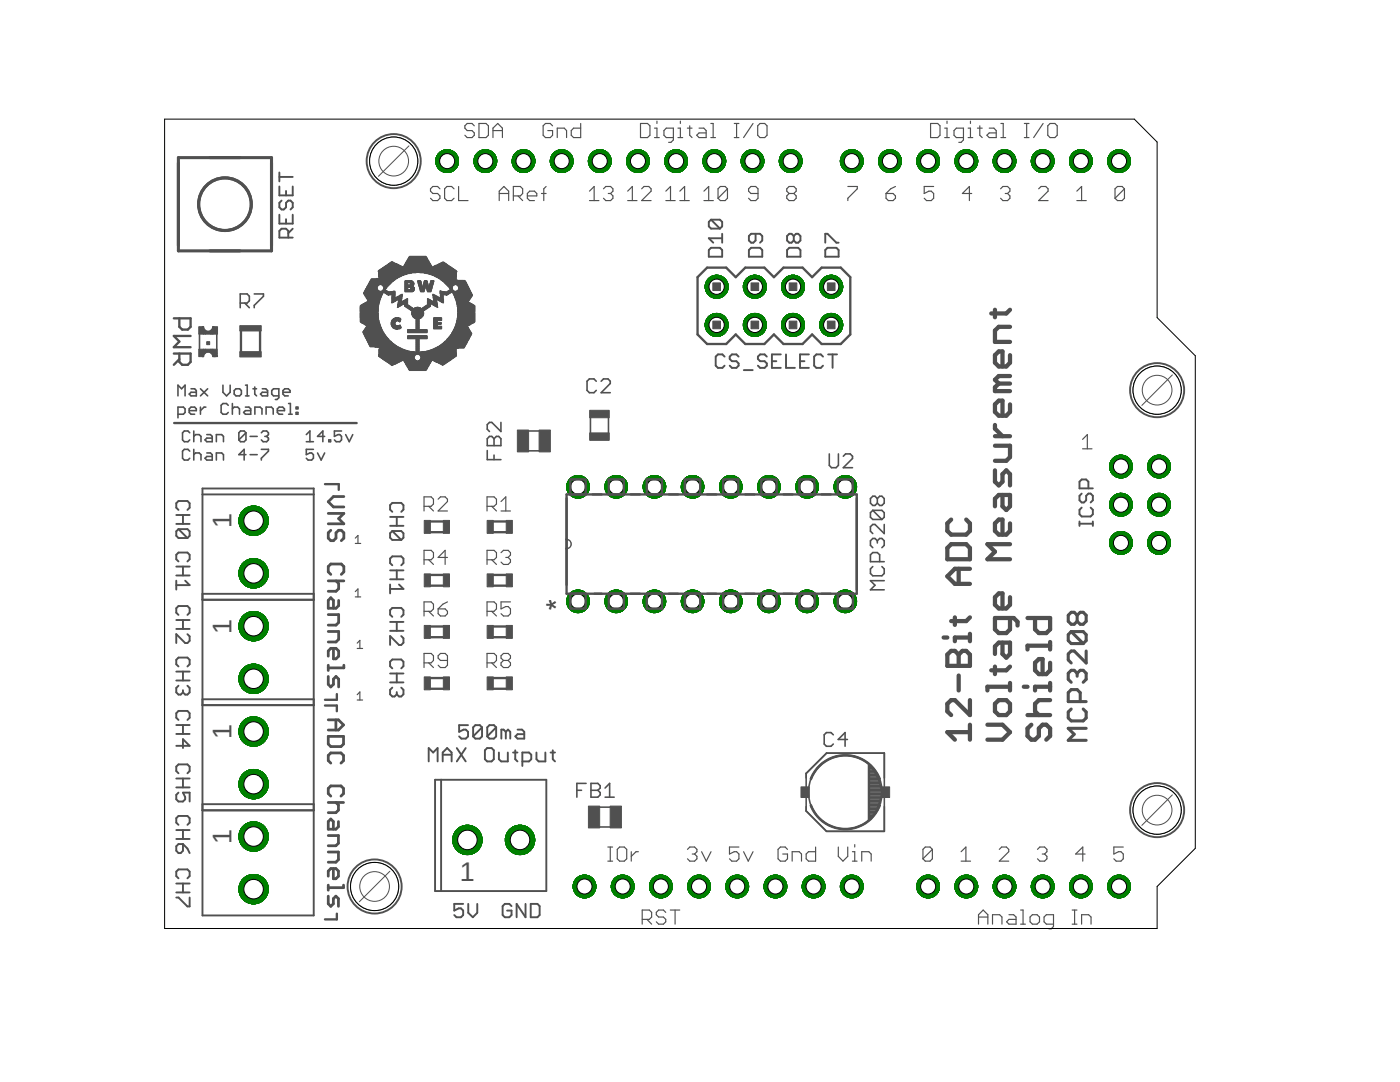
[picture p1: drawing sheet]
<svg xmlns="http://www.w3.org/2000/svg" width="279mm" height="216mm" viewBox="0 0 279 216" stroke-linecap="round" stroke-linejoin="round" font-family="sans-serif">
<defs><g id="words">
<g font-size="5.4" fill="#505050">
<text x="46.2" y="105.4" transform="rotate(-90 46.2 105.4)">1</text>
<text x="112.8" y="121.7" transform="rotate(-90 112.8 121.7)">*</text>
<text x="46.2" y="126.4" transform="rotate(-90 46.2 126.4)">1</text>
<text x="46.2" y="147.5" transform="rotate(-90 46.2 147.5)">1</text>
<text x="46.2" y="168.4" transform="rotate(-90 46.2 168.4)">1</text>
<text x="91.8" y="175.8">1</text>
</g>
</g></defs>
<circle cx="50.6" cy="114.4" r="2.92" fill="#008000" stroke="#008000" stroke-width=".2"/>
<circle cx="50.6" cy="114.4" r="1.95" fill="#fff" stroke="#000" stroke-width=".2"/>
<circle cx="50.6" cy="103.9" r="2.92" fill="#008000" stroke="#008000" stroke-width=".2"/>
<circle cx="50.6" cy="103.9" r="1.95" fill="#fff" stroke="#000" stroke-width=".2"/>
<circle cx="50.6" cy="135.4" r="2.92" fill="#008000" stroke="#008000" stroke-width=".2"/>
<circle cx="50.6" cy="135.4" r="1.95" fill="#fff" stroke="#000" stroke-width=".2"/>
<circle cx="50.6" cy="124.9" r="2.92" fill="#008000" stroke="#008000" stroke-width=".2"/>
<circle cx="50.6" cy="124.9" r="1.95" fill="#fff" stroke="#000" stroke-width=".2"/>
<circle cx="50.6" cy="156.5" r="2.92" fill="#008000" stroke="#008000" stroke-width=".2"/>
<circle cx="50.6" cy="156.5" r="1.95" fill="#fff" stroke="#000" stroke-width=".2"/>
<circle cx="50.6" cy="146" r="2.92" fill="#008000" stroke="#008000" stroke-width=".2"/>
<circle cx="50.6" cy="146" r="1.95" fill="#fff" stroke="#000" stroke-width=".2"/>
<circle cx="50.6" cy="177.4" r="2.92" fill="#008000" stroke="#008000" stroke-width=".2"/>
<circle cx="50.6" cy="177.4" r="1.95" fill="#fff" stroke="#000" stroke-width=".2"/>
<circle cx="50.6" cy="166.9" r="2.92" fill="#008000" stroke="#008000" stroke-width=".2"/>
<circle cx="50.6" cy="166.9" r="1.95" fill="#fff" stroke="#000" stroke-width=".2"/>
<circle cx="103.8" cy="167.6" r="2.92" fill="#008000" stroke="#008000" stroke-width=".2"/>
<circle cx="103.8" cy="167.6" r="1.95" fill="#fff" stroke="#000" stroke-width=".2"/>
<circle cx="93.3" cy="167.6" r="2.92" fill="#008000" stroke="#008000" stroke-width=".2"/>
<circle cx="93.3" cy="167.6" r="1.95" fill="#fff" stroke="#000" stroke-width=".2"/>
<circle cx="143" cy="64.8" r="2.29" fill="#008000" stroke="#008000" stroke-width=".2"/>
<circle cx="143" cy="64.8" r="1.52" fill="#fff" stroke="#000" stroke-width=".2"/>
<circle cx="150.6" cy="64.8" r="2.29" fill="#008000" stroke="#008000" stroke-width=".2"/>
<circle cx="150.6" cy="64.8" r="1.52" fill="#fff" stroke="#000" stroke-width=".2"/>
<circle cx="158.3" cy="64.8" r="2.29" fill="#008000" stroke="#008000" stroke-width=".2"/>
<circle cx="158.3" cy="64.8" r="1.52" fill="#fff" stroke="#000" stroke-width=".2"/>
<circle cx="165.9" cy="64.8" r="2.29" fill="#008000" stroke="#008000" stroke-width=".2"/>
<circle cx="165.9" cy="64.8" r="1.52" fill="#fff" stroke="#000" stroke-width=".2"/>
<circle cx="143" cy="57.2" r="2.29" fill="#008000" stroke="#008000" stroke-width=".2"/>
<circle cx="143" cy="57.2" r="1.52" fill="#fff" stroke="#000" stroke-width=".2"/>
<circle cx="150.6" cy="57.2" r="2.29" fill="#008000" stroke="#008000" stroke-width=".2"/>
<circle cx="150.6" cy="57.2" r="1.52" fill="#fff" stroke="#000" stroke-width=".2"/>
<circle cx="158.3" cy="57.2" r="2.29" fill="#008000" stroke="#008000" stroke-width=".2"/>
<circle cx="158.3" cy="57.2" r="1.52" fill="#fff" stroke="#000" stroke-width=".2"/>
<circle cx="165.9" cy="57.2" r="2.29" fill="#008000" stroke="#008000" stroke-width=".2"/>
<circle cx="165.9" cy="57.2" r="1.52" fill="#fff" stroke="#000" stroke-width=".2"/>
<circle cx="115.4" cy="120" r="2.24" fill="#008000" stroke="#008000" stroke-width=".2"/>
<circle cx="115.4" cy="120" r="1.48" fill="#fff" stroke="#000" stroke-width=".2"/>
<circle cx="123" cy="120" r="2.24" fill="#008000" stroke="#008000" stroke-width=".2"/>
<circle cx="123" cy="120" r="1.48" fill="#fff" stroke="#000" stroke-width=".2"/>
<circle cx="130.6" cy="120" r="2.24" fill="#008000" stroke="#008000" stroke-width=".2"/>
<circle cx="130.6" cy="120" r="1.48" fill="#fff" stroke="#000" stroke-width=".2"/>
<circle cx="138.2" cy="120" r="2.24" fill="#008000" stroke="#008000" stroke-width=".2"/>
<circle cx="138.2" cy="120" r="1.48" fill="#fff" stroke="#000" stroke-width=".2"/>
<circle cx="145.8" cy="120" r="2.24" fill="#008000" stroke="#008000" stroke-width=".2"/>
<circle cx="145.8" cy="120" r="1.48" fill="#fff" stroke="#000" stroke-width=".2"/>
<circle cx="153.5" cy="120" r="2.24" fill="#008000" stroke="#008000" stroke-width=".2"/>
<circle cx="153.5" cy="120" r="1.48" fill="#fff" stroke="#000" stroke-width=".2"/>
<circle cx="161.1" cy="120" r="2.24" fill="#008000" stroke="#008000" stroke-width=".2"/>
<circle cx="161.1" cy="120" r="1.48" fill="#fff" stroke="#000" stroke-width=".2"/>
<circle cx="168.7" cy="120" r="2.24" fill="#008000" stroke="#008000" stroke-width=".2"/>
<circle cx="168.7" cy="120" r="1.48" fill="#fff" stroke="#000" stroke-width=".2"/>
<circle cx="168.7" cy="97.1" r="2.24" fill="#008000" stroke="#008000" stroke-width=".2"/>
<circle cx="168.7" cy="97.1" r="1.48" fill="#fff" stroke="#000" stroke-width=".2"/>
<circle cx="161.1" cy="97.1" r="2.24" fill="#008000" stroke="#008000" stroke-width=".2"/>
<circle cx="161.1" cy="97.1" r="1.48" fill="#fff" stroke="#000" stroke-width=".2"/>
<circle cx="153.5" cy="97.1" r="2.24" fill="#008000" stroke="#008000" stroke-width=".2"/>
<circle cx="153.5" cy="97.1" r="1.48" fill="#fff" stroke="#000" stroke-width=".2"/>
<circle cx="145.8" cy="97.1" r="2.24" fill="#008000" stroke="#008000" stroke-width=".2"/>
<circle cx="145.8" cy="97.1" r="1.48" fill="#fff" stroke="#000" stroke-width=".2"/>
<circle cx="138.2" cy="97.1" r="2.24" fill="#008000" stroke="#008000" stroke-width=".2"/>
<circle cx="138.2" cy="97.1" r="1.48" fill="#fff" stroke="#000" stroke-width=".2"/>
<circle cx="130.6" cy="97.1" r="2.24" fill="#008000" stroke="#008000" stroke-width=".2"/>
<circle cx="130.6" cy="97.1" r="1.48" fill="#fff" stroke="#000" stroke-width=".2"/>
<circle cx="123" cy="97.1" r="2.24" fill="#008000" stroke="#008000" stroke-width=".2"/>
<circle cx="123" cy="97.1" r="1.48" fill="#fff" stroke="#000" stroke-width=".2"/>
<circle cx="115.4" cy="97.1" r="2.24" fill="#008000" stroke="#008000" stroke-width=".2"/>
<circle cx="115.4" cy="97.1" r="1.48" fill="#fff" stroke="#000" stroke-width=".2"/>
<circle cx="192.8" cy="32.2" r="2.27" fill="#008000" stroke="#008000" stroke-width=".2"/>
<circle cx="192.8" cy="32.2" r="1.5" fill="#fff" stroke="#000" stroke-width=".2"/>
<circle cx="185.2" cy="176.9" r="2.27" fill="#008000" stroke="#008000" stroke-width=".2"/>
<circle cx="185.2" cy="176.9" r="1.5" fill="#fff" stroke="#000" stroke-width=".2"/>
<circle cx="200.5" cy="32.2" r="2.27" fill="#008000" stroke="#008000" stroke-width=".2"/>
<circle cx="200.5" cy="32.2" r="1.5" fill="#fff" stroke="#000" stroke-width=".2"/>
<circle cx="208.1" cy="32.2" r="2.27" fill="#008000" stroke="#008000" stroke-width=".2"/>
<circle cx="208.1" cy="32.2" r="1.5" fill="#fff" stroke="#000" stroke-width=".2"/>
<circle cx="215.7" cy="32.2" r="2.27" fill="#008000" stroke="#008000" stroke-width=".2"/>
<circle cx="215.7" cy="32.2" r="1.5" fill="#fff" stroke="#000" stroke-width=".2"/>
<circle cx="223.3" cy="32.2" r="2.27" fill="#008000" stroke="#008000" stroke-width=".2"/>
<circle cx="223.3" cy="32.2" r="1.5" fill="#fff" stroke="#000" stroke-width=".2"/>
<circle cx="185.2" cy="32.2" r="2.27" fill="#008000" stroke="#008000" stroke-width=".2"/>
<circle cx="185.2" cy="32.2" r="1.5" fill="#fff" stroke="#000" stroke-width=".2"/>
<circle cx="177.6" cy="32.2" r="2.27" fill="#008000" stroke="#008000" stroke-width=".2"/>
<circle cx="177.6" cy="32.2" r="1.5" fill="#fff" stroke="#000" stroke-width=".2"/>
<circle cx="170" cy="32.2" r="2.27" fill="#008000" stroke="#008000" stroke-width=".2"/>
<circle cx="170" cy="32.2" r="1.5" fill="#fff" stroke="#000" stroke-width=".2"/>
<circle cx="157.8" cy="32.2" r="2.27" fill="#008000" stroke="#008000" stroke-width=".2"/>
<circle cx="157.8" cy="32.2" r="1.5" fill="#fff" stroke="#000" stroke-width=".2"/>
<circle cx="150.2" cy="32.2" r="2.27" fill="#008000" stroke="#008000" stroke-width=".2"/>
<circle cx="150.2" cy="32.2" r="1.5" fill="#fff" stroke="#000" stroke-width=".2"/>
<circle cx="142.6" cy="32.2" r="2.27" fill="#008000" stroke="#008000" stroke-width=".2"/>
<circle cx="142.6" cy="32.2" r="1.5" fill="#fff" stroke="#000" stroke-width=".2"/>
<circle cx="134.9" cy="32.2" r="2.27" fill="#008000" stroke="#008000" stroke-width=".2"/>
<circle cx="134.9" cy="32.2" r="1.5" fill="#fff" stroke="#000" stroke-width=".2"/>
<circle cx="127.3" cy="32.2" r="2.27" fill="#008000" stroke="#008000" stroke-width=".2"/>
<circle cx="127.3" cy="32.2" r="1.5" fill="#fff" stroke="#000" stroke-width=".2"/>
<circle cx="119.7" cy="32.2" r="2.27" fill="#008000" stroke="#008000" stroke-width=".2"/>
<circle cx="119.7" cy="32.2" r="1.5" fill="#fff" stroke="#000" stroke-width=".2"/>
<circle cx="112.1" cy="32.2" r="2.27" fill="#008000" stroke="#008000" stroke-width=".2"/>
<circle cx="112.1" cy="32.2" r="1.5" fill="#fff" stroke="#000" stroke-width=".2"/>
<circle cx="104.5" cy="32.2" r="2.27" fill="#008000" stroke="#008000" stroke-width=".2"/>
<circle cx="104.5" cy="32.2" r="1.5" fill="#fff" stroke="#000" stroke-width=".2"/>
<circle cx="192.8" cy="176.9" r="2.27" fill="#008000" stroke="#008000" stroke-width=".2"/>
<circle cx="192.8" cy="176.9" r="1.5" fill="#fff" stroke="#000" stroke-width=".2"/>
<circle cx="200.5" cy="176.9" r="2.27" fill="#008000" stroke="#008000" stroke-width=".2"/>
<circle cx="200.5" cy="176.9" r="1.5" fill="#fff" stroke="#000" stroke-width=".2"/>
<circle cx="208.1" cy="176.9" r="2.27" fill="#008000" stroke="#008000" stroke-width=".2"/>
<circle cx="208.1" cy="176.9" r="1.5" fill="#fff" stroke="#000" stroke-width=".2"/>
<circle cx="215.7" cy="176.9" r="2.27" fill="#008000" stroke="#008000" stroke-width=".2"/>
<circle cx="215.7" cy="176.9" r="1.5" fill="#fff" stroke="#000" stroke-width=".2"/>
<circle cx="223.3" cy="176.9" r="2.27" fill="#008000" stroke="#008000" stroke-width=".2"/>
<circle cx="223.3" cy="176.9" r="1.5" fill="#fff" stroke="#000" stroke-width=".2"/>
<circle cx="170" cy="176.9" r="2.27" fill="#008000" stroke="#008000" stroke-width=".2"/>
<circle cx="170" cy="176.9" r="1.5" fill="#fff" stroke="#000" stroke-width=".2"/>
<circle cx="162.4" cy="176.9" r="2.27" fill="#008000" stroke="#008000" stroke-width=".2"/>
<circle cx="162.4" cy="176.9" r="1.5" fill="#fff" stroke="#000" stroke-width=".2"/>
<circle cx="154.7" cy="176.9" r="2.27" fill="#008000" stroke="#008000" stroke-width=".2"/>
<circle cx="154.7" cy="176.9" r="1.5" fill="#fff" stroke="#000" stroke-width=".2"/>
<circle cx="147.1" cy="176.9" r="2.27" fill="#008000" stroke="#008000" stroke-width=".2"/>
<circle cx="147.1" cy="176.9" r="1.5" fill="#fff" stroke="#000" stroke-width=".2"/>
<circle cx="139.5" cy="176.9" r="2.27" fill="#008000" stroke="#008000" stroke-width=".2"/>
<circle cx="139.5" cy="176.9" r="1.5" fill="#fff" stroke="#000" stroke-width=".2"/>
<circle cx="131.9" cy="176.9" r="2.27" fill="#008000" stroke="#008000" stroke-width=".2"/>
<circle cx="131.9" cy="176.9" r="1.5" fill="#fff" stroke="#000" stroke-width=".2"/>
<circle cx="96.9" cy="32.2" r="2.27" fill="#008000" stroke="#008000" stroke-width=".2"/>
<circle cx="96.9" cy="32.2" r="1.5" fill="#fff" stroke="#000" stroke-width=".2"/>
<circle cx="89.2" cy="32.2" r="2.27" fill="#008000" stroke="#008000" stroke-width=".2"/>
<circle cx="89.2" cy="32.2" r="1.5" fill="#fff" stroke="#000" stroke-width=".2"/>
<circle cx="124.3" cy="176.9" r="2.27" fill="#008000" stroke="#008000" stroke-width=".2"/>
<circle cx="124.3" cy="176.9" r="1.5" fill="#fff" stroke="#000" stroke-width=".2"/>
<circle cx="116.6" cy="176.9" r="2.27" fill="#008000" stroke="#008000" stroke-width=".2"/>
<circle cx="116.6" cy="176.9" r="1.5" fill="#fff" stroke="#000" stroke-width=".2"/>
<circle cx="231.3" cy="100.7" r="2.27" fill="#008000" stroke="#008000" stroke-width=".2"/>
<circle cx="231.3" cy="100.7" r="1.5" fill="#fff" stroke="#000" stroke-width=".2"/>
<circle cx="223.7" cy="100.7" r="2.27" fill="#008000" stroke="#008000" stroke-width=".2"/>
<circle cx="223.7" cy="100.7" r="1.5" fill="#fff" stroke="#000" stroke-width=".2"/>
<circle cx="223.7" cy="93.1" r="2.27" fill="#008000" stroke="#008000" stroke-width=".2"/>
<circle cx="223.7" cy="93.1" r="1.5" fill="#fff" stroke="#000" stroke-width=".2"/>
<circle cx="231.3" cy="93.1" r="2.27" fill="#008000" stroke="#008000" stroke-width=".2"/>
<circle cx="231.3" cy="93.1" r="1.5" fill="#fff" stroke="#000" stroke-width=".2"/>
<circle cx="231.3" cy="108.3" r="2.27" fill="#008000" stroke="#008000" stroke-width=".2"/>
<circle cx="231.3" cy="108.3" r="1.5" fill="#fff" stroke="#000" stroke-width=".2"/>
<circle cx="223.7" cy="108.3" r="2.27" fill="#008000" stroke="#008000" stroke-width=".2"/>
<circle cx="223.7" cy="108.3" r="1.5" fill="#fff" stroke="#000" stroke-width=".2"/>
<circle cx="50.6" cy="114.4" r="2.92" fill="#008000" stroke="#008000" stroke-width=".2"/>
<circle cx="50.6" cy="114.4" r="1.95" fill="#fff" stroke="#000" stroke-width=".2"/>
<circle cx="50.6" cy="103.9" r="2.92" fill="#008000" stroke="#008000" stroke-width=".2"/>
<circle cx="50.6" cy="103.9" r="1.95" fill="#fff" stroke="#000" stroke-width=".2"/>
<circle cx="50.6" cy="135.4" r="2.92" fill="#008000" stroke="#008000" stroke-width=".2"/>
<circle cx="50.6" cy="135.4" r="1.95" fill="#fff" stroke="#000" stroke-width=".2"/>
<circle cx="50.6" cy="124.9" r="2.92" fill="#008000" stroke="#008000" stroke-width=".2"/>
<circle cx="50.6" cy="124.9" r="1.95" fill="#fff" stroke="#000" stroke-width=".2"/>
<circle cx="50.6" cy="156.5" r="2.92" fill="#008000" stroke="#008000" stroke-width=".2"/>
<circle cx="50.6" cy="156.5" r="1.95" fill="#fff" stroke="#000" stroke-width=".2"/>
<circle cx="50.6" cy="146" r="2.92" fill="#008000" stroke="#008000" stroke-width=".2"/>
<circle cx="50.6" cy="146" r="1.95" fill="#fff" stroke="#000" stroke-width=".2"/>
<circle cx="50.6" cy="177.4" r="2.92" fill="#008000" stroke="#008000" stroke-width=".2"/>
<circle cx="50.6" cy="177.4" r="1.95" fill="#fff" stroke="#000" stroke-width=".2"/>
<circle cx="50.6" cy="166.9" r="2.92" fill="#008000" stroke="#008000" stroke-width=".2"/>
<circle cx="50.6" cy="166.9" r="1.95" fill="#fff" stroke="#000" stroke-width=".2"/>
<circle cx="103.8" cy="167.6" r="2.92" fill="#008000" stroke="#008000" stroke-width=".2"/>
<circle cx="103.8" cy="167.6" r="1.95" fill="#fff" stroke="#000" stroke-width=".2"/>
<circle cx="93.3" cy="167.6" r="2.92" fill="#008000" stroke="#008000" stroke-width=".2"/>
<circle cx="93.3" cy="167.6" r="1.95" fill="#fff" stroke="#000" stroke-width=".2"/>
<circle cx="143" cy="64.8" r="2.29" fill="#008000" stroke="#008000" stroke-width=".2"/>
<circle cx="143" cy="64.8" r="1.52" fill="#fff" stroke="#000" stroke-width=".2"/>
<circle cx="150.6" cy="64.8" r="2.29" fill="#008000" stroke="#008000" stroke-width=".2"/>
<circle cx="150.6" cy="64.8" r="1.52" fill="#fff" stroke="#000" stroke-width=".2"/>
<circle cx="158.3" cy="64.8" r="2.29" fill="#008000" stroke="#008000" stroke-width=".2"/>
<circle cx="158.3" cy="64.8" r="1.52" fill="#fff" stroke="#000" stroke-width=".2"/>
<circle cx="165.9" cy="64.8" r="2.29" fill="#008000" stroke="#008000" stroke-width=".2"/>
<circle cx="165.9" cy="64.8" r="1.52" fill="#fff" stroke="#000" stroke-width=".2"/>
<circle cx="143" cy="57.2" r="2.29" fill="#008000" stroke="#008000" stroke-width=".2"/>
<circle cx="143" cy="57.2" r="1.52" fill="#fff" stroke="#000" stroke-width=".2"/>
<circle cx="150.6" cy="57.2" r="2.29" fill="#008000" stroke="#008000" stroke-width=".2"/>
<circle cx="150.6" cy="57.2" r="1.52" fill="#fff" stroke="#000" stroke-width=".2"/>
<circle cx="158.3" cy="57.2" r="2.29" fill="#008000" stroke="#008000" stroke-width=".2"/>
<circle cx="158.3" cy="57.2" r="1.52" fill="#fff" stroke="#000" stroke-width=".2"/>
<circle cx="165.9" cy="57.2" r="2.29" fill="#008000" stroke="#008000" stroke-width=".2"/>
<circle cx="165.9" cy="57.2" r="1.52" fill="#fff" stroke="#000" stroke-width=".2"/>
<circle cx="115.4" cy="120" r="2.24" fill="#008000" stroke="#008000" stroke-width=".2"/>
<circle cx="115.4" cy="120" r="1.48" fill="#fff" stroke="#000" stroke-width=".2"/>
<circle cx="123" cy="120" r="2.24" fill="#008000" stroke="#008000" stroke-width=".2"/>
<circle cx="123" cy="120" r="1.48" fill="#fff" stroke="#000" stroke-width=".2"/>
<circle cx="130.6" cy="120" r="2.24" fill="#008000" stroke="#008000" stroke-width=".2"/>
<circle cx="130.6" cy="120" r="1.48" fill="#fff" stroke="#000" stroke-width=".2"/>
<circle cx="138.2" cy="120" r="2.24" fill="#008000" stroke="#008000" stroke-width=".2"/>
<circle cx="138.2" cy="120" r="1.48" fill="#fff" stroke="#000" stroke-width=".2"/>
<circle cx="145.8" cy="120" r="2.24" fill="#008000" stroke="#008000" stroke-width=".2"/>
<circle cx="145.8" cy="120" r="1.48" fill="#fff" stroke="#000" stroke-width=".2"/>
<circle cx="153.5" cy="120" r="2.24" fill="#008000" stroke="#008000" stroke-width=".2"/>
<circle cx="153.5" cy="120" r="1.48" fill="#fff" stroke="#000" stroke-width=".2"/>
<circle cx="161.1" cy="120" r="2.24" fill="#008000" stroke="#008000" stroke-width=".2"/>
<circle cx="161.1" cy="120" r="1.48" fill="#fff" stroke="#000" stroke-width=".2"/>
<circle cx="168.7" cy="120" r="2.24" fill="#008000" stroke="#008000" stroke-width=".2"/>
<circle cx="168.7" cy="120" r="1.48" fill="#fff" stroke="#000" stroke-width=".2"/>
<circle cx="168.7" cy="97.1" r="2.24" fill="#008000" stroke="#008000" stroke-width=".2"/>
<circle cx="168.7" cy="97.1" r="1.48" fill="#fff" stroke="#000" stroke-width=".2"/>
<circle cx="161.1" cy="97.1" r="2.24" fill="#008000" stroke="#008000" stroke-width=".2"/>
<circle cx="161.1" cy="97.1" r="1.48" fill="#fff" stroke="#000" stroke-width=".2"/>
<circle cx="153.5" cy="97.1" r="2.24" fill="#008000" stroke="#008000" stroke-width=".2"/>
<circle cx="153.5" cy="97.1" r="1.48" fill="#fff" stroke="#000" stroke-width=".2"/>
<circle cx="145.8" cy="97.1" r="2.24" fill="#008000" stroke="#008000" stroke-width=".2"/>
<circle cx="145.8" cy="97.1" r="1.48" fill="#fff" stroke="#000" stroke-width=".2"/>
<circle cx="138.2" cy="97.1" r="2.24" fill="#008000" stroke="#008000" stroke-width=".2"/>
<circle cx="138.2" cy="97.1" r="1.48" fill="#fff" stroke="#000" stroke-width=".2"/>
<circle cx="130.6" cy="97.1" r="2.24" fill="#008000" stroke="#008000" stroke-width=".2"/>
<circle cx="130.6" cy="97.1" r="1.48" fill="#fff" stroke="#000" stroke-width=".2"/>
<circle cx="123" cy="97.1" r="2.24" fill="#008000" stroke="#008000" stroke-width=".2"/>
<circle cx="123" cy="97.1" r="1.48" fill="#fff" stroke="#000" stroke-width=".2"/>
<circle cx="115.4" cy="97.1" r="2.24" fill="#008000" stroke="#008000" stroke-width=".2"/>
<circle cx="115.4" cy="97.1" r="1.48" fill="#fff" stroke="#000" stroke-width=".2"/>
<circle cx="192.8" cy="32.2" r="2.27" fill="#008000" stroke="#008000" stroke-width=".2"/>
<circle cx="192.8" cy="32.2" r="1.5" fill="#fff" stroke="#000" stroke-width=".2"/>
<circle cx="185.2" cy="176.9" r="2.27" fill="#008000" stroke="#008000" stroke-width=".2"/>
<circle cx="185.2" cy="176.9" r="1.5" fill="#fff" stroke="#000" stroke-width=".2"/>
<circle cx="200.5" cy="32.2" r="2.27" fill="#008000" stroke="#008000" stroke-width=".2"/>
<circle cx="200.5" cy="32.2" r="1.5" fill="#fff" stroke="#000" stroke-width=".2"/>
<circle cx="208.1" cy="32.2" r="2.27" fill="#008000" stroke="#008000" stroke-width=".2"/>
<circle cx="208.1" cy="32.2" r="1.5" fill="#fff" stroke="#000" stroke-width=".2"/>
<circle cx="215.7" cy="32.2" r="2.27" fill="#008000" stroke="#008000" stroke-width=".2"/>
<circle cx="215.7" cy="32.2" r="1.5" fill="#fff" stroke="#000" stroke-width=".2"/>
<circle cx="223.3" cy="32.2" r="2.27" fill="#008000" stroke="#008000" stroke-width=".2"/>
<circle cx="223.3" cy="32.2" r="1.5" fill="#fff" stroke="#000" stroke-width=".2"/>
<circle cx="185.2" cy="32.2" r="2.27" fill="#008000" stroke="#008000" stroke-width=".2"/>
<circle cx="185.2" cy="32.2" r="1.5" fill="#fff" stroke="#000" stroke-width=".2"/>
<circle cx="177.6" cy="32.2" r="2.27" fill="#008000" stroke="#008000" stroke-width=".2"/>
<circle cx="177.6" cy="32.2" r="1.5" fill="#fff" stroke="#000" stroke-width=".2"/>
<circle cx="170" cy="32.2" r="2.27" fill="#008000" stroke="#008000" stroke-width=".2"/>
<circle cx="170" cy="32.2" r="1.5" fill="#fff" stroke="#000" stroke-width=".2"/>
<circle cx="157.8" cy="32.2" r="2.27" fill="#008000" stroke="#008000" stroke-width=".2"/>
<circle cx="157.8" cy="32.2" r="1.5" fill="#fff" stroke="#000" stroke-width=".2"/>
<circle cx="150.2" cy="32.2" r="2.27" fill="#008000" stroke="#008000" stroke-width=".2"/>
<circle cx="150.2" cy="32.2" r="1.5" fill="#fff" stroke="#000" stroke-width=".2"/>
<circle cx="142.6" cy="32.2" r="2.27" fill="#008000" stroke="#008000" stroke-width=".2"/>
<circle cx="142.6" cy="32.2" r="1.5" fill="#fff" stroke="#000" stroke-width=".2"/>
<circle cx="134.9" cy="32.2" r="2.27" fill="#008000" stroke="#008000" stroke-width=".2"/>
<circle cx="134.9" cy="32.2" r="1.5" fill="#fff" stroke="#000" stroke-width=".2"/>
<circle cx="127.3" cy="32.2" r="2.27" fill="#008000" stroke="#008000" stroke-width=".2"/>
<circle cx="127.3" cy="32.2" r="1.5" fill="#fff" stroke="#000" stroke-width=".2"/>
<circle cx="119.7" cy="32.2" r="2.27" fill="#008000" stroke="#008000" stroke-width=".2"/>
<circle cx="119.7" cy="32.2" r="1.5" fill="#fff" stroke="#000" stroke-width=".2"/>
<circle cx="112.1" cy="32.2" r="2.27" fill="#008000" stroke="#008000" stroke-width=".2"/>
<circle cx="112.1" cy="32.2" r="1.5" fill="#fff" stroke="#000" stroke-width=".2"/>
<circle cx="104.5" cy="32.2" r="2.27" fill="#008000" stroke="#008000" stroke-width=".2"/>
<circle cx="104.5" cy="32.2" r="1.5" fill="#fff" stroke="#000" stroke-width=".2"/>
<circle cx="192.8" cy="176.9" r="2.27" fill="#008000" stroke="#008000" stroke-width=".2"/>
<circle cx="192.8" cy="176.9" r="1.5" fill="#fff" stroke="#000" stroke-width=".2"/>
<circle cx="200.5" cy="176.9" r="2.27" fill="#008000" stroke="#008000" stroke-width=".2"/>
<circle cx="200.5" cy="176.9" r="1.5" fill="#fff" stroke="#000" stroke-width=".2"/>
<circle cx="208.1" cy="176.9" r="2.27" fill="#008000" stroke="#008000" stroke-width=".2"/>
<circle cx="208.1" cy="176.9" r="1.5" fill="#fff" stroke="#000" stroke-width=".2"/>
<circle cx="215.7" cy="176.9" r="2.27" fill="#008000" stroke="#008000" stroke-width=".2"/>
<circle cx="215.7" cy="176.9" r="1.5" fill="#fff" stroke="#000" stroke-width=".2"/>
<circle cx="223.3" cy="176.9" r="2.27" fill="#008000" stroke="#008000" stroke-width=".2"/>
<circle cx="223.3" cy="176.9" r="1.5" fill="#fff" stroke="#000" stroke-width=".2"/>
<circle cx="170" cy="176.9" r="2.27" fill="#008000" stroke="#008000" stroke-width=".2"/>
<circle cx="170" cy="176.9" r="1.5" fill="#fff" stroke="#000" stroke-width=".2"/>
<circle cx="162.4" cy="176.9" r="2.27" fill="#008000" stroke="#008000" stroke-width=".2"/>
<circle cx="162.4" cy="176.9" r="1.5" fill="#fff" stroke="#000" stroke-width=".2"/>
<circle cx="154.7" cy="176.9" r="2.27" fill="#008000" stroke="#008000" stroke-width=".2"/>
<circle cx="154.7" cy="176.9" r="1.5" fill="#fff" stroke="#000" stroke-width=".2"/>
<circle cx="147.1" cy="176.9" r="2.27" fill="#008000" stroke="#008000" stroke-width=".2"/>
<circle cx="147.1" cy="176.9" r="1.5" fill="#fff" stroke="#000" stroke-width=".2"/>
<circle cx="139.5" cy="176.9" r="2.27" fill="#008000" stroke="#008000" stroke-width=".2"/>
<circle cx="139.5" cy="176.9" r="1.5" fill="#fff" stroke="#000" stroke-width=".2"/>
<circle cx="131.9" cy="176.9" r="2.27" fill="#008000" stroke="#008000" stroke-width=".2"/>
<circle cx="131.9" cy="176.9" r="1.5" fill="#fff" stroke="#000" stroke-width=".2"/>
<circle cx="96.9" cy="32.2" r="2.27" fill="#008000" stroke="#008000" stroke-width=".2"/>
<circle cx="96.9" cy="32.2" r="1.5" fill="#fff" stroke="#000" stroke-width=".2"/>
<circle cx="89.2" cy="32.2" r="2.27" fill="#008000" stroke="#008000" stroke-width=".2"/>
<circle cx="89.2" cy="32.2" r="1.5" fill="#fff" stroke="#000" stroke-width=".2"/>
<circle cx="124.3" cy="176.9" r="2.27" fill="#008000" stroke="#008000" stroke-width=".2"/>
<circle cx="124.3" cy="176.9" r="1.5" fill="#fff" stroke="#000" stroke-width=".2"/>
<circle cx="116.6" cy="176.9" r="2.27" fill="#008000" stroke="#008000" stroke-width=".2"/>
<circle cx="116.6" cy="176.9" r="1.5" fill="#fff" stroke="#000" stroke-width=".2"/>
<circle cx="231.3" cy="100.7" r="2.27" fill="#008000" stroke="#008000" stroke-width=".2"/>
<circle cx="231.3" cy="100.7" r="1.5" fill="#fff" stroke="#000" stroke-width=".2"/>
<circle cx="223.7" cy="100.7" r="2.27" fill="#008000" stroke="#008000" stroke-width=".2"/>
<circle cx="223.7" cy="100.7" r="1.5" fill="#fff" stroke="#000" stroke-width=".2"/>
<circle cx="223.7" cy="93.1" r="2.27" fill="#008000" stroke="#008000" stroke-width=".2"/>
<circle cx="223.7" cy="93.1" r="1.5" fill="#fff" stroke="#000" stroke-width=".2"/>
<circle cx="231.3" cy="93.1" r="2.27" fill="#008000" stroke="#008000" stroke-width=".2"/>
<circle cx="231.3" cy="93.1" r="1.5" fill="#fff" stroke="#000" stroke-width=".2"/>
<circle cx="231.3" cy="108.3" r="2.27" fill="#008000" stroke="#008000" stroke-width=".2"/>
<circle cx="231.3" cy="108.3" r="1.5" fill="#fff" stroke="#000" stroke-width=".2"/>
<circle cx="223.7" cy="108.3" r="2.27" fill="#008000" stroke="#008000" stroke-width=".2"/>
<circle cx="223.7" cy="108.3" r="1.5" fill="#fff" stroke="#000" stroke-width=".2"/>
<circle cx="50.6" cy="114.4" r="2.92" fill="#008000" stroke="#008000" stroke-width=".2"/>
<circle cx="50.6" cy="114.4" r="1.95" fill="#fff" stroke="#000" stroke-width=".2"/>
<circle cx="50.6" cy="103.9" r="2.92" fill="#008000" stroke="#008000" stroke-width=".2"/>
<circle cx="50.6" cy="103.9" r="1.95" fill="#fff" stroke="#000" stroke-width=".2"/>
<circle cx="50.6" cy="135.4" r="2.92" fill="#008000" stroke="#008000" stroke-width=".2"/>
<circle cx="50.6" cy="135.4" r="1.95" fill="#fff" stroke="#000" stroke-width=".2"/>
<circle cx="50.6" cy="124.9" r="2.92" fill="#008000" stroke="#008000" stroke-width=".2"/>
<circle cx="50.6" cy="124.9" r="1.95" fill="#fff" stroke="#000" stroke-width=".2"/>
<circle cx="50.6" cy="156.5" r="2.92" fill="#008000" stroke="#008000" stroke-width=".2"/>
<circle cx="50.6" cy="156.5" r="1.95" fill="#fff" stroke="#000" stroke-width=".2"/>
<circle cx="50.6" cy="146" r="2.92" fill="#008000" stroke="#008000" stroke-width=".2"/>
<circle cx="50.6" cy="146" r="1.95" fill="#fff" stroke="#000" stroke-width=".2"/>
<circle cx="50.6" cy="177.4" r="2.92" fill="#008000" stroke="#008000" stroke-width=".2"/>
<circle cx="50.6" cy="177.4" r="1.95" fill="#fff" stroke="#000" stroke-width=".2"/>
<circle cx="50.6" cy="166.9" r="2.92" fill="#008000" stroke="#008000" stroke-width=".2"/>
<circle cx="50.6" cy="166.9" r="1.95" fill="#fff" stroke="#000" stroke-width=".2"/>
<circle cx="103.8" cy="167.6" r="2.92" fill="#008000" stroke="#008000" stroke-width=".2"/>
<circle cx="103.8" cy="167.6" r="1.95" fill="#fff" stroke="#000" stroke-width=".2"/>
<circle cx="93.3" cy="167.6" r="2.92" fill="#008000" stroke="#008000" stroke-width=".2"/>
<circle cx="93.3" cy="167.6" r="1.95" fill="#fff" stroke="#000" stroke-width=".2"/>
<circle cx="143" cy="64.8" r="2.29" fill="#008000" stroke="#008000" stroke-width=".2"/>
<circle cx="143" cy="64.8" r="1.52" fill="#fff" stroke="#000" stroke-width=".2"/>
<circle cx="150.6" cy="64.8" r="2.29" fill="#008000" stroke="#008000" stroke-width=".2"/>
<circle cx="150.6" cy="64.8" r="1.52" fill="#fff" stroke="#000" stroke-width=".2"/>
<circle cx="158.3" cy="64.8" r="2.29" fill="#008000" stroke="#008000" stroke-width=".2"/>
<circle cx="158.3" cy="64.8" r="1.52" fill="#fff" stroke="#000" stroke-width=".2"/>
<circle cx="165.9" cy="64.8" r="2.29" fill="#008000" stroke="#008000" stroke-width=".2"/>
<circle cx="165.9" cy="64.8" r="1.52" fill="#fff" stroke="#000" stroke-width=".2"/>
<circle cx="143" cy="57.2" r="2.29" fill="#008000" stroke="#008000" stroke-width=".2"/>
<circle cx="143" cy="57.2" r="1.52" fill="#fff" stroke="#000" stroke-width=".2"/>
<circle cx="150.6" cy="57.2" r="2.29" fill="#008000" stroke="#008000" stroke-width=".2"/>
<circle cx="150.6" cy="57.2" r="1.52" fill="#fff" stroke="#000" stroke-width=".2"/>
<circle cx="158.3" cy="57.2" r="2.29" fill="#008000" stroke="#008000" stroke-width=".2"/>
<circle cx="158.3" cy="57.2" r="1.52" fill="#fff" stroke="#000" stroke-width=".2"/>
<circle cx="165.9" cy="57.2" r="2.29" fill="#008000" stroke="#008000" stroke-width=".2"/>
<circle cx="165.9" cy="57.2" r="1.52" fill="#fff" stroke="#000" stroke-width=".2"/>
<circle cx="115.4" cy="120" r="2.24" fill="#008000" stroke="#008000" stroke-width=".2"/>
<circle cx="115.4" cy="120" r="1.48" fill="#fff" stroke="#000" stroke-width=".2"/>
<circle cx="123" cy="120" r="2.24" fill="#008000" stroke="#008000" stroke-width=".2"/>
<circle cx="123" cy="120" r="1.48" fill="#fff" stroke="#000" stroke-width=".2"/>
<circle cx="130.6" cy="120" r="2.24" fill="#008000" stroke="#008000" stroke-width=".2"/>
<circle cx="130.6" cy="120" r="1.48" fill="#fff" stroke="#000" stroke-width=".2"/>
<circle cx="138.2" cy="120" r="2.24" fill="#008000" stroke="#008000" stroke-width=".2"/>
<circle cx="138.2" cy="120" r="1.48" fill="#fff" stroke="#000" stroke-width=".2"/>
<circle cx="145.8" cy="120" r="2.24" fill="#008000" stroke="#008000" stroke-width=".2"/>
<circle cx="145.8" cy="120" r="1.48" fill="#fff" stroke="#000" stroke-width=".2"/>
<circle cx="153.5" cy="120" r="2.24" fill="#008000" stroke="#008000" stroke-width=".2"/>
<circle cx="153.5" cy="120" r="1.48" fill="#fff" stroke="#000" stroke-width=".2"/>
<circle cx="161.1" cy="120" r="2.24" fill="#008000" stroke="#008000" stroke-width=".2"/>
<circle cx="161.1" cy="120" r="1.48" fill="#fff" stroke="#000" stroke-width=".2"/>
<circle cx="168.7" cy="120" r="2.24" fill="#008000" stroke="#008000" stroke-width=".2"/>
<circle cx="168.7" cy="120" r="1.48" fill="#fff" stroke="#000" stroke-width=".2"/>
<circle cx="168.7" cy="97.1" r="2.24" fill="#008000" stroke="#008000" stroke-width=".2"/>
<circle cx="168.7" cy="97.1" r="1.48" fill="#fff" stroke="#000" stroke-width=".2"/>
<circle cx="161.1" cy="97.1" r="2.24" fill="#008000" stroke="#008000" stroke-width=".2"/>
<circle cx="161.1" cy="97.1" r="1.48" fill="#fff" stroke="#000" stroke-width=".2"/>
<circle cx="153.5" cy="97.1" r="2.24" fill="#008000" stroke="#008000" stroke-width=".2"/>
<circle cx="153.5" cy="97.1" r="1.48" fill="#fff" stroke="#000" stroke-width=".2"/>
<circle cx="145.8" cy="97.1" r="2.24" fill="#008000" stroke="#008000" stroke-width=".2"/>
<circle cx="145.8" cy="97.1" r="1.48" fill="#fff" stroke="#000" stroke-width=".2"/>
<circle cx="138.2" cy="97.1" r="2.24" fill="#008000" stroke="#008000" stroke-width=".2"/>
<circle cx="138.2" cy="97.1" r="1.48" fill="#fff" stroke="#000" stroke-width=".2"/>
<circle cx="130.6" cy="97.1" r="2.24" fill="#008000" stroke="#008000" stroke-width=".2"/>
<circle cx="130.6" cy="97.1" r="1.48" fill="#fff" stroke="#000" stroke-width=".2"/>
<circle cx="123" cy="97.1" r="2.24" fill="#008000" stroke="#008000" stroke-width=".2"/>
<circle cx="123" cy="97.1" r="1.48" fill="#fff" stroke="#000" stroke-width=".2"/>
<circle cx="115.4" cy="97.1" r="2.24" fill="#008000" stroke="#008000" stroke-width=".2"/>
<circle cx="115.4" cy="97.1" r="1.48" fill="#fff" stroke="#000" stroke-width=".2"/>
<circle cx="192.8" cy="32.2" r="2.27" fill="#008000" stroke="#008000" stroke-width=".2"/>
<circle cx="192.8" cy="32.2" r="1.5" fill="#fff" stroke="#000" stroke-width=".2"/>
<circle cx="185.2" cy="176.9" r="2.27" fill="#008000" stroke="#008000" stroke-width=".2"/>
<circle cx="185.2" cy="176.9" r="1.5" fill="#fff" stroke="#000" stroke-width=".2"/>
<circle cx="200.5" cy="32.2" r="2.27" fill="#008000" stroke="#008000" stroke-width=".2"/>
<circle cx="200.5" cy="32.2" r="1.5" fill="#fff" stroke="#000" stroke-width=".2"/>
<circle cx="208.1" cy="32.2" r="2.27" fill="#008000" stroke="#008000" stroke-width=".2"/>
<circle cx="208.1" cy="32.2" r="1.5" fill="#fff" stroke="#000" stroke-width=".2"/>
<circle cx="215.7" cy="32.2" r="2.27" fill="#008000" stroke="#008000" stroke-width=".2"/>
<circle cx="215.7" cy="32.2" r="1.5" fill="#fff" stroke="#000" stroke-width=".2"/>
<circle cx="223.3" cy="32.2" r="2.27" fill="#008000" stroke="#008000" stroke-width=".2"/>
<circle cx="223.3" cy="32.2" r="1.5" fill="#fff" stroke="#000" stroke-width=".2"/>
<circle cx="185.2" cy="32.2" r="2.27" fill="#008000" stroke="#008000" stroke-width=".2"/>
<circle cx="185.2" cy="32.2" r="1.5" fill="#fff" stroke="#000" stroke-width=".2"/>
<circle cx="177.6" cy="32.2" r="2.27" fill="#008000" stroke="#008000" stroke-width=".2"/>
<circle cx="177.6" cy="32.2" r="1.5" fill="#fff" stroke="#000" stroke-width=".2"/>
<circle cx="170" cy="32.2" r="2.27" fill="#008000" stroke="#008000" stroke-width=".2"/>
<circle cx="170" cy="32.2" r="1.5" fill="#fff" stroke="#000" stroke-width=".2"/>
<circle cx="157.8" cy="32.2" r="2.27" fill="#008000" stroke="#008000" stroke-width=".2"/>
<circle cx="157.8" cy="32.2" r="1.5" fill="#fff" stroke="#000" stroke-width=".2"/>
<circle cx="150.2" cy="32.2" r="2.27" fill="#008000" stroke="#008000" stroke-width=".2"/>
<circle cx="150.2" cy="32.2" r="1.5" fill="#fff" stroke="#000" stroke-width=".2"/>
<circle cx="142.6" cy="32.2" r="2.27" fill="#008000" stroke="#008000" stroke-width=".2"/>
<circle cx="142.6" cy="32.2" r="1.5" fill="#fff" stroke="#000" stroke-width=".2"/>
<circle cx="134.9" cy="32.2" r="2.27" fill="#008000" stroke="#008000" stroke-width=".2"/>
<circle cx="134.9" cy="32.2" r="1.5" fill="#fff" stroke="#000" stroke-width=".2"/>
<circle cx="127.3" cy="32.2" r="2.27" fill="#008000" stroke="#008000" stroke-width=".2"/>
<circle cx="127.3" cy="32.2" r="1.5" fill="#fff" stroke="#000" stroke-width=".2"/>
<circle cx="119.7" cy="32.2" r="2.27" fill="#008000" stroke="#008000" stroke-width=".2"/>
<circle cx="119.7" cy="32.2" r="1.5" fill="#fff" stroke="#000" stroke-width=".2"/>
<circle cx="112.1" cy="32.2" r="2.27" fill="#008000" stroke="#008000" stroke-width=".2"/>
<circle cx="112.1" cy="32.2" r="1.5" fill="#fff" stroke="#000" stroke-width=".2"/>
<circle cx="104.5" cy="32.2" r="2.27" fill="#008000" stroke="#008000" stroke-width=".2"/>
<circle cx="104.5" cy="32.2" r="1.5" fill="#fff" stroke="#000" stroke-width=".2"/>
<circle cx="192.8" cy="176.9" r="2.27" fill="#008000" stroke="#008000" stroke-width=".2"/>
<circle cx="192.8" cy="176.9" r="1.5" fill="#fff" stroke="#000" stroke-width=".2"/>
<circle cx="200.5" cy="176.9" r="2.27" fill="#008000" stroke="#008000" stroke-width=".2"/>
<circle cx="200.5" cy="176.9" r="1.5" fill="#fff" stroke="#000" stroke-width=".2"/>
<circle cx="208.1" cy="176.9" r="2.27" fill="#008000" stroke="#008000" stroke-width=".2"/>
<circle cx="208.1" cy="176.9" r="1.5" fill="#fff" stroke="#000" stroke-width=".2"/>
<circle cx="215.7" cy="176.9" r="2.27" fill="#008000" stroke="#008000" stroke-width=".2"/>
<circle cx="215.7" cy="176.9" r="1.5" fill="#fff" stroke="#000" stroke-width=".2"/>
<circle cx="223.3" cy="176.9" r="2.27" fill="#008000" stroke="#008000" stroke-width=".2"/>
<circle cx="223.3" cy="176.9" r="1.5" fill="#fff" stroke="#000" stroke-width=".2"/>
<circle cx="170" cy="176.9" r="2.27" fill="#008000" stroke="#008000" stroke-width=".2"/>
<circle cx="170" cy="176.9" r="1.5" fill="#fff" stroke="#000" stroke-width=".2"/>
<circle cx="162.4" cy="176.9" r="2.27" fill="#008000" stroke="#008000" stroke-width=".2"/>
<circle cx="162.4" cy="176.9" r="1.5" fill="#fff" stroke="#000" stroke-width=".2"/>
<circle cx="154.7" cy="176.9" r="2.27" fill="#008000" stroke="#008000" stroke-width=".2"/>
<circle cx="154.7" cy="176.9" r="1.5" fill="#fff" stroke="#000" stroke-width=".2"/>
<circle cx="147.1" cy="176.9" r="2.27" fill="#008000" stroke="#008000" stroke-width=".2"/>
<circle cx="147.1" cy="176.9" r="1.5" fill="#fff" stroke="#000" stroke-width=".2"/>
<circle cx="139.5" cy="176.9" r="2.27" fill="#008000" stroke="#008000" stroke-width=".2"/>
<circle cx="139.5" cy="176.9" r="1.5" fill="#fff" stroke="#000" stroke-width=".2"/>
<circle cx="131.9" cy="176.9" r="2.27" fill="#008000" stroke="#008000" stroke-width=".2"/>
<circle cx="131.9" cy="176.9" r="1.5" fill="#fff" stroke="#000" stroke-width=".2"/>
<circle cx="96.9" cy="32.2" r="2.27" fill="#008000" stroke="#008000" stroke-width=".2"/>
<circle cx="96.9" cy="32.2" r="1.5" fill="#fff" stroke="#000" stroke-width=".2"/>
<circle cx="89.2" cy="32.2" r="2.27" fill="#008000" stroke="#008000" stroke-width=".2"/>
<circle cx="89.2" cy="32.2" r="1.5" fill="#fff" stroke="#000" stroke-width=".2"/>
<circle cx="124.3" cy="176.9" r="2.27" fill="#008000" stroke="#008000" stroke-width=".2"/>
<circle cx="124.3" cy="176.9" r="1.5" fill="#fff" stroke="#000" stroke-width=".2"/>
<circle cx="116.6" cy="176.9" r="2.27" fill="#008000" stroke="#008000" stroke-width=".2"/>
<circle cx="116.6" cy="176.9" r="1.5" fill="#fff" stroke="#000" stroke-width=".2"/>
<circle cx="231.3" cy="100.7" r="2.27" fill="#008000" stroke="#008000" stroke-width=".2"/>
<circle cx="231.3" cy="100.7" r="1.5" fill="#fff" stroke="#000" stroke-width=".2"/>
<circle cx="223.7" cy="100.7" r="2.27" fill="#008000" stroke="#008000" stroke-width=".2"/>
<circle cx="223.7" cy="100.7" r="1.5" fill="#fff" stroke="#000" stroke-width=".2"/>
<circle cx="223.7" cy="93.1" r="2.27" fill="#008000" stroke="#008000" stroke-width=".2"/>
<circle cx="223.7" cy="93.1" r="1.5" fill="#fff" stroke="#000" stroke-width=".2"/>
<circle cx="231.3" cy="93.1" r="2.27" fill="#008000" stroke="#008000" stroke-width=".2"/>
<circle cx="231.3" cy="93.1" r="1.5" fill="#fff" stroke="#000" stroke-width=".2"/>
<circle cx="231.3" cy="108.3" r="2.27" fill="#008000" stroke="#008000" stroke-width=".2"/>
<circle cx="231.3" cy="108.3" r="1.5" fill="#fff" stroke="#000" stroke-width=".2"/>
<circle cx="223.7" cy="108.3" r="2.27" fill="#008000" stroke="#008000" stroke-width=".2"/>
<circle cx="223.7" cy="108.3" r="1.5" fill="#fff" stroke="#000" stroke-width=".2"/>
<circle cx="50.6" cy="114.4" r="2.92" fill="#008000" stroke="#008000" stroke-width=".2"/>
<circle cx="50.6" cy="114.4" r="1.95" fill="#fff" stroke="#000" stroke-width=".2"/>
<circle cx="50.6" cy="103.9" r="2.92" fill="#008000" stroke="#008000" stroke-width=".2"/>
<circle cx="50.6" cy="103.9" r="1.95" fill="#fff" stroke="#000" stroke-width=".2"/>
<circle cx="50.6" cy="135.4" r="2.92" fill="#008000" stroke="#008000" stroke-width=".2"/>
<circle cx="50.6" cy="135.4" r="1.95" fill="#fff" stroke="#000" stroke-width=".2"/>
<circle cx="50.6" cy="124.9" r="2.92" fill="#008000" stroke="#008000" stroke-width=".2"/>
<circle cx="50.6" cy="124.9" r="1.95" fill="#fff" stroke="#000" stroke-width=".2"/>
<circle cx="50.6" cy="156.5" r="2.92" fill="#008000" stroke="#008000" stroke-width=".2"/>
<circle cx="50.6" cy="156.5" r="1.95" fill="#fff" stroke="#000" stroke-width=".2"/>
<circle cx="50.6" cy="146" r="2.92" fill="#008000" stroke="#008000" stroke-width=".2"/>
<circle cx="50.6" cy="146" r="1.95" fill="#fff" stroke="#000" stroke-width=".2"/>
<circle cx="50.6" cy="177.4" r="2.92" fill="#008000" stroke="#008000" stroke-width=".2"/>
<circle cx="50.6" cy="177.4" r="1.95" fill="#fff" stroke="#000" stroke-width=".2"/>
<circle cx="50.6" cy="166.9" r="2.92" fill="#008000" stroke="#008000" stroke-width=".2"/>
<circle cx="50.6" cy="166.9" r="1.95" fill="#fff" stroke="#000" stroke-width=".2"/>
<circle cx="103.8" cy="167.6" r="2.92" fill="#008000" stroke="#008000" stroke-width=".2"/>
<circle cx="103.8" cy="167.6" r="1.95" fill="#fff" stroke="#000" stroke-width=".2"/>
<circle cx="93.3" cy="167.6" r="2.92" fill="#008000" stroke="#008000" stroke-width=".2"/>
<circle cx="93.3" cy="167.6" r="1.95" fill="#fff" stroke="#000" stroke-width=".2"/>
<circle cx="143" cy="64.8" r="2.29" fill="#008000" stroke="#008000" stroke-width=".2"/>
<circle cx="143" cy="64.8" r="1.52" fill="#fff" stroke="#000" stroke-width=".2"/>
<circle cx="150.6" cy="64.8" r="2.29" fill="#008000" stroke="#008000" stroke-width=".2"/>
<circle cx="150.6" cy="64.8" r="1.52" fill="#fff" stroke="#000" stroke-width=".2"/>
<circle cx="158.3" cy="64.8" r="2.29" fill="#008000" stroke="#008000" stroke-width=".2"/>
<circle cx="158.3" cy="64.8" r="1.52" fill="#fff" stroke="#000" stroke-width=".2"/>
<circle cx="165.9" cy="64.8" r="2.29" fill="#008000" stroke="#008000" stroke-width=".2"/>
<circle cx="165.9" cy="64.8" r="1.52" fill="#fff" stroke="#000" stroke-width=".2"/>
<circle cx="143" cy="57.2" r="2.29" fill="#008000" stroke="#008000" stroke-width=".2"/>
<circle cx="143" cy="57.2" r="1.52" fill="#fff" stroke="#000" stroke-width=".2"/>
<circle cx="150.6" cy="57.2" r="2.29" fill="#008000" stroke="#008000" stroke-width=".2"/>
<circle cx="150.6" cy="57.2" r="1.52" fill="#fff" stroke="#000" stroke-width=".2"/>
<circle cx="158.3" cy="57.2" r="2.29" fill="#008000" stroke="#008000" stroke-width=".2"/>
<circle cx="158.3" cy="57.2" r="1.52" fill="#fff" stroke="#000" stroke-width=".2"/>
<circle cx="165.9" cy="57.2" r="2.29" fill="#008000" stroke="#008000" stroke-width=".2"/>
<circle cx="165.9" cy="57.2" r="1.52" fill="#fff" stroke="#000" stroke-width=".2"/>
<circle cx="115.4" cy="120" r="2.24" fill="#008000" stroke="#008000" stroke-width=".2"/>
<circle cx="115.4" cy="120" r="1.48" fill="#fff" stroke="#000" stroke-width=".2"/>
<circle cx="123" cy="120" r="2.24" fill="#008000" stroke="#008000" stroke-width=".2"/>
<circle cx="123" cy="120" r="1.48" fill="#fff" stroke="#000" stroke-width=".2"/>
<circle cx="130.6" cy="120" r="2.24" fill="#008000" stroke="#008000" stroke-width=".2"/>
<circle cx="130.6" cy="120" r="1.48" fill="#fff" stroke="#000" stroke-width=".2"/>
<circle cx="138.2" cy="120" r="2.24" fill="#008000" stroke="#008000" stroke-width=".2"/>
<circle cx="138.2" cy="120" r="1.48" fill="#fff" stroke="#000" stroke-width=".2"/>
<circle cx="145.8" cy="120" r="2.24" fill="#008000" stroke="#008000" stroke-width=".2"/>
<circle cx="145.8" cy="120" r="1.48" fill="#fff" stroke="#000" stroke-width=".2"/>
<circle cx="153.5" cy="120" r="2.24" fill="#008000" stroke="#008000" stroke-width=".2"/>
<circle cx="153.5" cy="120" r="1.48" fill="#fff" stroke="#000" stroke-width=".2"/>
<circle cx="161.1" cy="120" r="2.24" fill="#008000" stroke="#008000" stroke-width=".2"/>
<circle cx="161.1" cy="120" r="1.48" fill="#fff" stroke="#000" stroke-width=".2"/>
<circle cx="168.7" cy="120" r="2.24" fill="#008000" stroke="#008000" stroke-width=".2"/>
<circle cx="168.7" cy="120" r="1.48" fill="#fff" stroke="#000" stroke-width=".2"/>
<circle cx="168.7" cy="97.1" r="2.24" fill="#008000" stroke="#008000" stroke-width=".2"/>
<circle cx="168.7" cy="97.1" r="1.48" fill="#fff" stroke="#000" stroke-width=".2"/>
<circle cx="161.1" cy="97.1" r="2.24" fill="#008000" stroke="#008000" stroke-width=".2"/>
<circle cx="161.1" cy="97.1" r="1.48" fill="#fff" stroke="#000" stroke-width=".2"/>
<circle cx="153.5" cy="97.1" r="2.24" fill="#008000" stroke="#008000" stroke-width=".2"/>
<circle cx="153.5" cy="97.1" r="1.48" fill="#fff" stroke="#000" stroke-width=".2"/>
<circle cx="145.8" cy="97.1" r="2.24" fill="#008000" stroke="#008000" stroke-width=".2"/>
<circle cx="145.8" cy="97.1" r="1.48" fill="#fff" stroke="#000" stroke-width=".2"/>
<circle cx="138.2" cy="97.1" r="2.24" fill="#008000" stroke="#008000" stroke-width=".2"/>
<circle cx="138.2" cy="97.1" r="1.48" fill="#fff" stroke="#000" stroke-width=".2"/>
<circle cx="130.6" cy="97.1" r="2.24" fill="#008000" stroke="#008000" stroke-width=".2"/>
<circle cx="130.6" cy="97.1" r="1.48" fill="#fff" stroke="#000" stroke-width=".2"/>
<circle cx="123" cy="97.1" r="2.24" fill="#008000" stroke="#008000" stroke-width=".2"/>
<circle cx="123" cy="97.1" r="1.48" fill="#fff" stroke="#000" stroke-width=".2"/>
<circle cx="115.4" cy="97.1" r="2.24" fill="#008000" stroke="#008000" stroke-width=".2"/>
<circle cx="115.4" cy="97.1" r="1.48" fill="#fff" stroke="#000" stroke-width=".2"/>
<circle cx="192.8" cy="32.2" r="2.27" fill="#008000" stroke="#008000" stroke-width=".2"/>
<circle cx="192.8" cy="32.2" r="1.5" fill="#fff" stroke="#000" stroke-width=".2"/>
<circle cx="185.2" cy="176.9" r="2.27" fill="#008000" stroke="#008000" stroke-width=".2"/>
<circle cx="185.2" cy="176.9" r="1.5" fill="#fff" stroke="#000" stroke-width=".2"/>
<circle cx="200.5" cy="32.2" r="2.27" fill="#008000" stroke="#008000" stroke-width=".2"/>
<circle cx="200.5" cy="32.2" r="1.5" fill="#fff" stroke="#000" stroke-width=".2"/>
<circle cx="208.1" cy="32.2" r="2.27" fill="#008000" stroke="#008000" stroke-width=".2"/>
<circle cx="208.1" cy="32.2" r="1.5" fill="#fff" stroke="#000" stroke-width=".2"/>
<circle cx="215.7" cy="32.2" r="2.27" fill="#008000" stroke="#008000" stroke-width=".2"/>
<circle cx="215.7" cy="32.2" r="1.5" fill="#fff" stroke="#000" stroke-width=".2"/>
<circle cx="223.3" cy="32.2" r="2.27" fill="#008000" stroke="#008000" stroke-width=".2"/>
<circle cx="223.3" cy="32.2" r="1.5" fill="#fff" stroke="#000" stroke-width=".2"/>
<circle cx="185.2" cy="32.2" r="2.27" fill="#008000" stroke="#008000" stroke-width=".2"/>
<circle cx="185.2" cy="32.2" r="1.5" fill="#fff" stroke="#000" stroke-width=".2"/>
<circle cx="177.6" cy="32.2" r="2.27" fill="#008000" stroke="#008000" stroke-width=".2"/>
<circle cx="177.6" cy="32.2" r="1.5" fill="#fff" stroke="#000" stroke-width=".2"/>
<circle cx="170" cy="32.2" r="2.27" fill="#008000" stroke="#008000" stroke-width=".2"/>
<circle cx="170" cy="32.2" r="1.5" fill="#fff" stroke="#000" stroke-width=".2"/>
<circle cx="157.8" cy="32.2" r="2.27" fill="#008000" stroke="#008000" stroke-width=".2"/>
<circle cx="157.8" cy="32.2" r="1.5" fill="#fff" stroke="#000" stroke-width=".2"/>
<circle cx="150.2" cy="32.2" r="2.27" fill="#008000" stroke="#008000" stroke-width=".2"/>
<circle cx="150.2" cy="32.2" r="1.5" fill="#fff" stroke="#000" stroke-width=".2"/>
<circle cx="142.6" cy="32.2" r="2.27" fill="#008000" stroke="#008000" stroke-width=".2"/>
<circle cx="142.6" cy="32.2" r="1.5" fill="#fff" stroke="#000" stroke-width=".2"/>
<circle cx="134.9" cy="32.2" r="2.27" fill="#008000" stroke="#008000" stroke-width=".2"/>
<circle cx="134.9" cy="32.2" r="1.5" fill="#fff" stroke="#000" stroke-width=".2"/>
<circle cx="127.3" cy="32.2" r="2.27" fill="#008000" stroke="#008000" stroke-width=".2"/>
<circle cx="127.3" cy="32.2" r="1.5" fill="#fff" stroke="#000" stroke-width=".2"/>
<circle cx="119.7" cy="32.2" r="2.27" fill="#008000" stroke="#008000" stroke-width=".2"/>
<circle cx="119.7" cy="32.2" r="1.5" fill="#fff" stroke="#000" stroke-width=".2"/>
<circle cx="112.1" cy="32.2" r="2.27" fill="#008000" stroke="#008000" stroke-width=".2"/>
<circle cx="112.1" cy="32.2" r="1.5" fill="#fff" stroke="#000" stroke-width=".2"/>
<circle cx="104.5" cy="32.2" r="2.27" fill="#008000" stroke="#008000" stroke-width=".2"/>
<circle cx="104.5" cy="32.2" r="1.5" fill="#fff" stroke="#000" stroke-width=".2"/>
<circle cx="192.8" cy="176.9" r="2.27" fill="#008000" stroke="#008000" stroke-width=".2"/>
<circle cx="192.8" cy="176.9" r="1.5" fill="#fff" stroke="#000" stroke-width=".2"/>
<circle cx="200.5" cy="176.9" r="2.27" fill="#008000" stroke="#008000" stroke-width=".2"/>
<circle cx="200.5" cy="176.9" r="1.5" fill="#fff" stroke="#000" stroke-width=".2"/>
<circle cx="208.1" cy="176.9" r="2.27" fill="#008000" stroke="#008000" stroke-width=".2"/>
<circle cx="208.1" cy="176.9" r="1.5" fill="#fff" stroke="#000" stroke-width=".2"/>
<circle cx="215.7" cy="176.9" r="2.27" fill="#008000" stroke="#008000" stroke-width=".2"/>
<circle cx="215.7" cy="176.9" r="1.5" fill="#fff" stroke="#000" stroke-width=".2"/>
<circle cx="223.3" cy="176.9" r="2.27" fill="#008000" stroke="#008000" stroke-width=".2"/>
<circle cx="223.3" cy="176.9" r="1.5" fill="#fff" stroke="#000" stroke-width=".2"/>
<circle cx="170" cy="176.9" r="2.27" fill="#008000" stroke="#008000" stroke-width=".2"/>
<circle cx="170" cy="176.9" r="1.5" fill="#fff" stroke="#000" stroke-width=".2"/>
<circle cx="162.4" cy="176.9" r="2.27" fill="#008000" stroke="#008000" stroke-width=".2"/>
<circle cx="162.4" cy="176.9" r="1.5" fill="#fff" stroke="#000" stroke-width=".2"/>
<circle cx="154.7" cy="176.9" r="2.27" fill="#008000" stroke="#008000" stroke-width=".2"/>
<circle cx="154.7" cy="176.9" r="1.5" fill="#fff" stroke="#000" stroke-width=".2"/>
<circle cx="147.1" cy="176.9" r="2.27" fill="#008000" stroke="#008000" stroke-width=".2"/>
<circle cx="147.1" cy="176.9" r="1.5" fill="#fff" stroke="#000" stroke-width=".2"/>
<circle cx="139.5" cy="176.9" r="2.27" fill="#008000" stroke="#008000" stroke-width=".2"/>
<circle cx="139.5" cy="176.9" r="1.5" fill="#fff" stroke="#000" stroke-width=".2"/>
<circle cx="131.9" cy="176.9" r="2.27" fill="#008000" stroke="#008000" stroke-width=".2"/>
<circle cx="131.9" cy="176.9" r="1.5" fill="#fff" stroke="#000" stroke-width=".2"/>
<circle cx="96.9" cy="32.2" r="2.27" fill="#008000" stroke="#008000" stroke-width=".2"/>
<circle cx="96.9" cy="32.2" r="1.5" fill="#fff" stroke="#000" stroke-width=".2"/>
<circle cx="89.2" cy="32.2" r="2.27" fill="#008000" stroke="#008000" stroke-width=".2"/>
<circle cx="89.2" cy="32.2" r="1.5" fill="#fff" stroke="#000" stroke-width=".2"/>
<circle cx="124.3" cy="176.9" r="2.27" fill="#008000" stroke="#008000" stroke-width=".2"/>
<circle cx="124.3" cy="176.9" r="1.5" fill="#fff" stroke="#000" stroke-width=".2"/>
<circle cx="116.6" cy="176.9" r="2.27" fill="#008000" stroke="#008000" stroke-width=".2"/>
<circle cx="116.6" cy="176.9" r="1.5" fill="#fff" stroke="#000" stroke-width=".2"/>
<circle cx="231.3" cy="100.7" r="2.27" fill="#008000" stroke="#008000" stroke-width=".2"/>
<circle cx="231.3" cy="100.7" r="1.5" fill="#fff" stroke="#000" stroke-width=".2"/>
<circle cx="223.7" cy="100.7" r="2.27" fill="#008000" stroke="#008000" stroke-width=".2"/>
<circle cx="223.7" cy="100.7" r="1.5" fill="#fff" stroke="#000" stroke-width=".2"/>
<circle cx="223.7" cy="93.1" r="2.27" fill="#008000" stroke="#008000" stroke-width=".2"/>
<circle cx="223.7" cy="93.1" r="1.5" fill="#fff" stroke="#000" stroke-width=".2"/>
<circle cx="231.3" cy="93.1" r="2.27" fill="#008000" stroke="#008000" stroke-width=".2"/>
<circle cx="231.3" cy="93.1" r="1.5" fill="#fff" stroke="#000" stroke-width=".2"/>
<circle cx="231.3" cy="108.3" r="2.27" fill="#008000" stroke="#008000" stroke-width=".2"/>
<circle cx="231.3" cy="108.3" r="1.5" fill="#fff" stroke="#000" stroke-width=".2"/>
<circle cx="223.7" cy="108.3" r="2.27" fill="#008000" stroke="#008000" stroke-width=".2"/>
<circle cx="223.7" cy="108.3" r="1.5" fill="#fff" stroke="#000" stroke-width=".2"/>
<circle cx="50.6" cy="114.4" r="2.92" fill="#008000" stroke="#008000" stroke-width=".2"/>
<circle cx="50.6" cy="114.4" r="1.95" fill="#fff" stroke="#000" stroke-width=".2"/>
<circle cx="50.6" cy="103.9" r="2.92" fill="#008000" stroke="#008000" stroke-width=".2"/>
<circle cx="50.6" cy="103.9" r="1.95" fill="#fff" stroke="#000" stroke-width=".2"/>
<circle cx="50.6" cy="135.4" r="2.92" fill="#008000" stroke="#008000" stroke-width=".2"/>
<circle cx="50.6" cy="135.4" r="1.95" fill="#fff" stroke="#000" stroke-width=".2"/>
<circle cx="50.6" cy="124.9" r="2.92" fill="#008000" stroke="#008000" stroke-width=".2"/>
<circle cx="50.6" cy="124.9" r="1.95" fill="#fff" stroke="#000" stroke-width=".2"/>
<circle cx="50.6" cy="156.5" r="2.92" fill="#008000" stroke="#008000" stroke-width=".2"/>
<circle cx="50.6" cy="156.5" r="1.95" fill="#fff" stroke="#000" stroke-width=".2"/>
<circle cx="50.6" cy="146" r="2.92" fill="#008000" stroke="#008000" stroke-width=".2"/>
<circle cx="50.6" cy="146" r="1.95" fill="#fff" stroke="#000" stroke-width=".2"/>
<circle cx="50.6" cy="177.4" r="2.92" fill="#008000" stroke="#008000" stroke-width=".2"/>
<circle cx="50.6" cy="177.4" r="1.95" fill="#fff" stroke="#000" stroke-width=".2"/>
<circle cx="50.6" cy="166.9" r="2.92" fill="#008000" stroke="#008000" stroke-width=".2"/>
<circle cx="50.6" cy="166.9" r="1.95" fill="#fff" stroke="#000" stroke-width=".2"/>
<circle cx="103.8" cy="167.6" r="2.92" fill="#008000" stroke="#008000" stroke-width=".2"/>
<circle cx="103.8" cy="167.6" r="1.95" fill="#fff" stroke="#000" stroke-width=".2"/>
<circle cx="93.3" cy="167.6" r="2.92" fill="#008000" stroke="#008000" stroke-width=".2"/>
<circle cx="93.3" cy="167.6" r="1.95" fill="#fff" stroke="#000" stroke-width=".2"/>
<circle cx="143" cy="64.8" r="2.29" fill="#008000" stroke="#008000" stroke-width=".2"/>
<circle cx="143" cy="64.8" r="1.52" fill="#fff" stroke="#000" stroke-width=".2"/>
<circle cx="150.6" cy="64.8" r="2.29" fill="#008000" stroke="#008000" stroke-width=".2"/>
<circle cx="150.6" cy="64.8" r="1.52" fill="#fff" stroke="#000" stroke-width=".2"/>
<circle cx="158.3" cy="64.8" r="2.29" fill="#008000" stroke="#008000" stroke-width=".2"/>
<circle cx="158.3" cy="64.8" r="1.52" fill="#fff" stroke="#000" stroke-width=".2"/>
<circle cx="165.9" cy="64.8" r="2.29" fill="#008000" stroke="#008000" stroke-width=".2"/>
<circle cx="165.9" cy="64.8" r="1.52" fill="#fff" stroke="#000" stroke-width=".2"/>
<circle cx="143" cy="57.2" r="2.29" fill="#008000" stroke="#008000" stroke-width=".2"/>
<circle cx="143" cy="57.2" r="1.52" fill="#fff" stroke="#000" stroke-width=".2"/>
<circle cx="150.6" cy="57.2" r="2.29" fill="#008000" stroke="#008000" stroke-width=".2"/>
<circle cx="150.6" cy="57.2" r="1.52" fill="#fff" stroke="#000" stroke-width=".2"/>
<circle cx="158.3" cy="57.2" r="2.29" fill="#008000" stroke="#008000" stroke-width=".2"/>
<circle cx="158.3" cy="57.2" r="1.52" fill="#fff" stroke="#000" stroke-width=".2"/>
<circle cx="165.9" cy="57.2" r="2.29" fill="#008000" stroke="#008000" stroke-width=".2"/>
<circle cx="165.9" cy="57.2" r="1.52" fill="#fff" stroke="#000" stroke-width=".2"/>
<circle cx="115.4" cy="120" r="2.24" fill="#008000" stroke="#008000" stroke-width=".2"/>
<circle cx="115.4" cy="120" r="1.48" fill="#fff" stroke="#000" stroke-width=".2"/>
<circle cx="123" cy="120" r="2.24" fill="#008000" stroke="#008000" stroke-width=".2"/>
<circle cx="123" cy="120" r="1.48" fill="#fff" stroke="#000" stroke-width=".2"/>
<circle cx="130.6" cy="120" r="2.24" fill="#008000" stroke="#008000" stroke-width=".2"/>
<circle cx="130.6" cy="120" r="1.48" fill="#fff" stroke="#000" stroke-width=".2"/>
<circle cx="138.2" cy="120" r="2.24" fill="#008000" stroke="#008000" stroke-width=".2"/>
<circle cx="138.2" cy="120" r="1.48" fill="#fff" stroke="#000" stroke-width=".2"/>
<circle cx="145.8" cy="120" r="2.24" fill="#008000" stroke="#008000" stroke-width=".2"/>
<circle cx="145.8" cy="120" r="1.48" fill="#fff" stroke="#000" stroke-width=".2"/>
<circle cx="153.5" cy="120" r="2.24" fill="#008000" stroke="#008000" stroke-width=".2"/>
<circle cx="153.5" cy="120" r="1.48" fill="#fff" stroke="#000" stroke-width=".2"/>
<circle cx="161.1" cy="120" r="2.24" fill="#008000" stroke="#008000" stroke-width=".2"/>
<circle cx="161.1" cy="120" r="1.48" fill="#fff" stroke="#000" stroke-width=".2"/>
<circle cx="168.7" cy="120" r="2.24" fill="#008000" stroke="#008000" stroke-width=".2"/>
<circle cx="168.7" cy="120" r="1.48" fill="#fff" stroke="#000" stroke-width=".2"/>
<circle cx="168.7" cy="97.1" r="2.24" fill="#008000" stroke="#008000" stroke-width=".2"/>
<circle cx="168.7" cy="97.1" r="1.48" fill="#fff" stroke="#000" stroke-width=".2"/>
<circle cx="161.1" cy="97.1" r="2.24" fill="#008000" stroke="#008000" stroke-width=".2"/>
<circle cx="161.1" cy="97.1" r="1.48" fill="#fff" stroke="#000" stroke-width=".2"/>
<circle cx="153.5" cy="97.1" r="2.24" fill="#008000" stroke="#008000" stroke-width=".2"/>
<circle cx="153.5" cy="97.1" r="1.48" fill="#fff" stroke="#000" stroke-width=".2"/>
<circle cx="145.8" cy="97.1" r="2.24" fill="#008000" stroke="#008000" stroke-width=".2"/>
<circle cx="145.8" cy="97.1" r="1.48" fill="#fff" stroke="#000" stroke-width=".2"/>
<circle cx="138.2" cy="97.1" r="2.24" fill="#008000" stroke="#008000" stroke-width=".2"/>
<circle cx="138.2" cy="97.1" r="1.48" fill="#fff" stroke="#000" stroke-width=".2"/>
<circle cx="130.6" cy="97.1" r="2.24" fill="#008000" stroke="#008000" stroke-width=".2"/>
<circle cx="130.6" cy="97.1" r="1.48" fill="#fff" stroke="#000" stroke-width=".2"/>
<circle cx="123" cy="97.1" r="2.24" fill="#008000" stroke="#008000" stroke-width=".2"/>
<circle cx="123" cy="97.1" r="1.48" fill="#fff" stroke="#000" stroke-width=".2"/>
<circle cx="115.4" cy="97.1" r="2.24" fill="#008000" stroke="#008000" stroke-width=".2"/>
<circle cx="115.4" cy="97.1" r="1.48" fill="#fff" stroke="#000" stroke-width=".2"/>
<circle cx="192.8" cy="32.2" r="2.27" fill="#008000" stroke="#008000" stroke-width=".2"/>
<circle cx="192.8" cy="32.2" r="1.5" fill="#fff" stroke="#000" stroke-width=".2"/>
<circle cx="185.2" cy="176.9" r="2.27" fill="#008000" stroke="#008000" stroke-width=".2"/>
<circle cx="185.2" cy="176.9" r="1.5" fill="#fff" stroke="#000" stroke-width=".2"/>
<circle cx="200.5" cy="32.2" r="2.27" fill="#008000" stroke="#008000" stroke-width=".2"/>
<circle cx="200.5" cy="32.2" r="1.5" fill="#fff" stroke="#000" stroke-width=".2"/>
<circle cx="208.1" cy="32.2" r="2.27" fill="#008000" stroke="#008000" stroke-width=".2"/>
<circle cx="208.1" cy="32.2" r="1.5" fill="#fff" stroke="#000" stroke-width=".2"/>
<circle cx="215.7" cy="32.2" r="2.27" fill="#008000" stroke="#008000" stroke-width=".2"/>
<circle cx="215.7" cy="32.2" r="1.5" fill="#fff" stroke="#000" stroke-width=".2"/>
<circle cx="223.3" cy="32.2" r="2.27" fill="#008000" stroke="#008000" stroke-width=".2"/>
<circle cx="223.3" cy="32.2" r="1.5" fill="#fff" stroke="#000" stroke-width=".2"/>
<circle cx="185.2" cy="32.2" r="2.27" fill="#008000" stroke="#008000" stroke-width=".2"/>
<circle cx="185.2" cy="32.2" r="1.5" fill="#fff" stroke="#000" stroke-width=".2"/>
<circle cx="177.6" cy="32.2" r="2.27" fill="#008000" stroke="#008000" stroke-width=".2"/>
<circle cx="177.6" cy="32.2" r="1.5" fill="#fff" stroke="#000" stroke-width=".2"/>
<circle cx="170" cy="32.2" r="2.27" fill="#008000" stroke="#008000" stroke-width=".2"/>
<circle cx="170" cy="32.2" r="1.5" fill="#fff" stroke="#000" stroke-width=".2"/>
<circle cx="157.8" cy="32.2" r="2.27" fill="#008000" stroke="#008000" stroke-width=".2"/>
<circle cx="157.8" cy="32.2" r="1.5" fill="#fff" stroke="#000" stroke-width=".2"/>
<circle cx="150.2" cy="32.2" r="2.27" fill="#008000" stroke="#008000" stroke-width=".2"/>
<circle cx="150.2" cy="32.2" r="1.5" fill="#fff" stroke="#000" stroke-width=".2"/>
<circle cx="142.6" cy="32.2" r="2.27" fill="#008000" stroke="#008000" stroke-width=".2"/>
<circle cx="142.6" cy="32.2" r="1.5" fill="#fff" stroke="#000" stroke-width=".2"/>
<circle cx="134.9" cy="32.2" r="2.27" fill="#008000" stroke="#008000" stroke-width=".2"/>
<circle cx="134.9" cy="32.2" r="1.5" fill="#fff" stroke="#000" stroke-width=".2"/>
<circle cx="127.3" cy="32.2" r="2.27" fill="#008000" stroke="#008000" stroke-width=".2"/>
<circle cx="127.3" cy="32.2" r="1.5" fill="#fff" stroke="#000" stroke-width=".2"/>
<circle cx="119.7" cy="32.2" r="2.27" fill="#008000" stroke="#008000" stroke-width=".2"/>
<circle cx="119.7" cy="32.2" r="1.5" fill="#fff" stroke="#000" stroke-width=".2"/>
<circle cx="112.1" cy="32.2" r="2.27" fill="#008000" stroke="#008000" stroke-width=".2"/>
<circle cx="112.1" cy="32.2" r="1.5" fill="#fff" stroke="#000" stroke-width=".2"/>
<circle cx="104.5" cy="32.2" r="2.27" fill="#008000" stroke="#008000" stroke-width=".2"/>
<circle cx="104.5" cy="32.2" r="1.5" fill="#fff" stroke="#000" stroke-width=".2"/>
<circle cx="192.8" cy="176.9" r="2.27" fill="#008000" stroke="#008000" stroke-width=".2"/>
<circle cx="192.8" cy="176.9" r="1.5" fill="#fff" stroke="#000" stroke-width=".2"/>
<circle cx="200.5" cy="176.9" r="2.27" fill="#008000" stroke="#008000" stroke-width=".2"/>
<circle cx="200.5" cy="176.9" r="1.5" fill="#fff" stroke="#000" stroke-width=".2"/>
<circle cx="208.1" cy="176.9" r="2.27" fill="#008000" stroke="#008000" stroke-width=".2"/>
<circle cx="208.1" cy="176.9" r="1.5" fill="#fff" stroke="#000" stroke-width=".2"/>
<circle cx="215.7" cy="176.9" r="2.27" fill="#008000" stroke="#008000" stroke-width=".2"/>
<circle cx="215.7" cy="176.9" r="1.5" fill="#fff" stroke="#000" stroke-width=".2"/>
<circle cx="223.3" cy="176.9" r="2.27" fill="#008000" stroke="#008000" stroke-width=".2"/>
<circle cx="223.3" cy="176.9" r="1.5" fill="#fff" stroke="#000" stroke-width=".2"/>
<circle cx="170" cy="176.9" r="2.27" fill="#008000" stroke="#008000" stroke-width=".2"/>
<circle cx="170" cy="176.9" r="1.5" fill="#fff" stroke="#000" stroke-width=".2"/>
<circle cx="162.4" cy="176.9" r="2.27" fill="#008000" stroke="#008000" stroke-width=".2"/>
<circle cx="162.4" cy="176.9" r="1.5" fill="#fff" stroke="#000" stroke-width=".2"/>
<circle cx="154.7" cy="176.9" r="2.27" fill="#008000" stroke="#008000" stroke-width=".2"/>
<circle cx="154.7" cy="176.9" r="1.5" fill="#fff" stroke="#000" stroke-width=".2"/>
<circle cx="147.1" cy="176.9" r="2.27" fill="#008000" stroke="#008000" stroke-width=".2"/>
<circle cx="147.1" cy="176.9" r="1.5" fill="#fff" stroke="#000" stroke-width=".2"/>
<circle cx="139.5" cy="176.9" r="2.27" fill="#008000" stroke="#008000" stroke-width=".2"/>
<circle cx="139.5" cy="176.9" r="1.5" fill="#fff" stroke="#000" stroke-width=".2"/>
<circle cx="131.9" cy="176.9" r="2.27" fill="#008000" stroke="#008000" stroke-width=".2"/>
<circle cx="131.9" cy="176.9" r="1.5" fill="#fff" stroke="#000" stroke-width=".2"/>
<circle cx="96.9" cy="32.2" r="2.27" fill="#008000" stroke="#008000" stroke-width=".2"/>
<circle cx="96.9" cy="32.2" r="1.5" fill="#fff" stroke="#000" stroke-width=".2"/>
<circle cx="89.2" cy="32.2" r="2.27" fill="#008000" stroke="#008000" stroke-width=".2"/>
<circle cx="89.2" cy="32.2" r="1.5" fill="#fff" stroke="#000" stroke-width=".2"/>
<circle cx="124.3" cy="176.9" r="2.27" fill="#008000" stroke="#008000" stroke-width=".2"/>
<circle cx="124.3" cy="176.9" r="1.5" fill="#fff" stroke="#000" stroke-width=".2"/>
<circle cx="116.6" cy="176.9" r="2.27" fill="#008000" stroke="#008000" stroke-width=".2"/>
<circle cx="116.6" cy="176.9" r="1.5" fill="#fff" stroke="#000" stroke-width=".2"/>
<circle cx="231.3" cy="100.7" r="2.27" fill="#008000" stroke="#008000" stroke-width=".2"/>
<circle cx="231.3" cy="100.7" r="1.5" fill="#fff" stroke="#000" stroke-width=".2"/>
<circle cx="223.7" cy="100.7" r="2.27" fill="#008000" stroke="#008000" stroke-width=".2"/>
<circle cx="223.7" cy="100.7" r="1.5" fill="#fff" stroke="#000" stroke-width=".2"/>
<circle cx="223.7" cy="93.1" r="2.27" fill="#008000" stroke="#008000" stroke-width=".2"/>
<circle cx="223.7" cy="93.1" r="1.5" fill="#fff" stroke="#000" stroke-width=".2"/>
<circle cx="231.3" cy="93.1" r="2.27" fill="#008000" stroke="#008000" stroke-width=".2"/>
<circle cx="231.3" cy="93.1" r="1.5" fill="#fff" stroke="#000" stroke-width=".2"/>
<circle cx="231.3" cy="108.3" r="2.27" fill="#008000" stroke="#008000" stroke-width=".2"/>
<circle cx="231.3" cy="108.3" r="1.5" fill="#fff" stroke="#000" stroke-width=".2"/>
<circle cx="223.7" cy="108.3" r="2.27" fill="#008000" stroke="#008000" stroke-width=".2"/>
<circle cx="223.7" cy="108.3" r="1.5" fill="#fff" stroke="#000" stroke-width=".2"/>
<circle cx="50.6" cy="114.4" r="2.92" fill="#008000" stroke="#008000" stroke-width=".2"/>
<circle cx="50.6" cy="114.4" r="1.95" fill="#fff" stroke="#000" stroke-width=".2"/>
<circle cx="50.6" cy="103.9" r="2.92" fill="#008000" stroke="#008000" stroke-width=".2"/>
<circle cx="50.6" cy="103.9" r="1.95" fill="#fff" stroke="#000" stroke-width=".2"/>
<circle cx="50.6" cy="135.4" r="2.92" fill="#008000" stroke="#008000" stroke-width=".2"/>
<circle cx="50.6" cy="135.4" r="1.95" fill="#fff" stroke="#000" stroke-width=".2"/>
<circle cx="50.6" cy="124.9" r="2.92" fill="#008000" stroke="#008000" stroke-width=".2"/>
<circle cx="50.6" cy="124.9" r="1.95" fill="#fff" stroke="#000" stroke-width=".2"/>
<circle cx="50.6" cy="156.5" r="2.92" fill="#008000" stroke="#008000" stroke-width=".2"/>
<circle cx="50.6" cy="156.5" r="1.95" fill="#fff" stroke="#000" stroke-width=".2"/>
<circle cx="50.6" cy="146" r="2.92" fill="#008000" stroke="#008000" stroke-width=".2"/>
<circle cx="50.6" cy="146" r="1.95" fill="#fff" stroke="#000" stroke-width=".2"/>
<circle cx="50.6" cy="177.4" r="2.92" fill="#008000" stroke="#008000" stroke-width=".2"/>
<circle cx="50.6" cy="177.4" r="1.95" fill="#fff" stroke="#000" stroke-width=".2"/>
<circle cx="50.6" cy="166.9" r="2.92" fill="#008000" stroke="#008000" stroke-width=".2"/>
<circle cx="50.6" cy="166.9" r="1.95" fill="#fff" stroke="#000" stroke-width=".2"/>
<circle cx="103.8" cy="167.6" r="2.92" fill="#008000" stroke="#008000" stroke-width=".2"/>
<circle cx="103.8" cy="167.6" r="1.95" fill="#fff" stroke="#000" stroke-width=".2"/>
<circle cx="93.3" cy="167.6" r="2.92" fill="#008000" stroke="#008000" stroke-width=".2"/>
<circle cx="93.3" cy="167.6" r="1.95" fill="#fff" stroke="#000" stroke-width=".2"/>
<circle cx="143" cy="64.8" r="2.29" fill="#008000" stroke="#008000" stroke-width=".2"/>
<circle cx="143" cy="64.8" r="1.52" fill="#fff" stroke="#000" stroke-width=".2"/>
<circle cx="150.6" cy="64.8" r="2.29" fill="#008000" stroke="#008000" stroke-width=".2"/>
<circle cx="150.6" cy="64.8" r="1.52" fill="#fff" stroke="#000" stroke-width=".2"/>
<circle cx="158.3" cy="64.8" r="2.29" fill="#008000" stroke="#008000" stroke-width=".2"/>
<circle cx="158.3" cy="64.8" r="1.52" fill="#fff" stroke="#000" stroke-width=".2"/>
<circle cx="165.9" cy="64.8" r="2.29" fill="#008000" stroke="#008000" stroke-width=".2"/>
<circle cx="165.9" cy="64.8" r="1.52" fill="#fff" stroke="#000" stroke-width=".2"/>
<circle cx="143" cy="57.2" r="2.29" fill="#008000" stroke="#008000" stroke-width=".2"/>
<circle cx="143" cy="57.2" r="1.52" fill="#fff" stroke="#000" stroke-width=".2"/>
<circle cx="150.6" cy="57.2" r="2.29" fill="#008000" stroke="#008000" stroke-width=".2"/>
<circle cx="150.6" cy="57.2" r="1.52" fill="#fff" stroke="#000" stroke-width=".2"/>
<circle cx="158.3" cy="57.2" r="2.29" fill="#008000" stroke="#008000" stroke-width=".2"/>
<circle cx="158.3" cy="57.2" r="1.52" fill="#fff" stroke="#000" stroke-width=".2"/>
<circle cx="165.9" cy="57.2" r="2.29" fill="#008000" stroke="#008000" stroke-width=".2"/>
<circle cx="165.9" cy="57.2" r="1.52" fill="#fff" stroke="#000" stroke-width=".2"/>
<circle cx="115.4" cy="120" r="2.24" fill="#008000" stroke="#008000" stroke-width=".2"/>
<circle cx="115.4" cy="120" r="1.48" fill="#fff" stroke="#000" stroke-width=".2"/>
<circle cx="123" cy="120" r="2.24" fill="#008000" stroke="#008000" stroke-width=".2"/>
<circle cx="123" cy="120" r="1.48" fill="#fff" stroke="#000" stroke-width=".2"/>
<circle cx="130.6" cy="120" r="2.24" fill="#008000" stroke="#008000" stroke-width=".2"/>
<circle cx="130.6" cy="120" r="1.48" fill="#fff" stroke="#000" stroke-width=".2"/>
<circle cx="138.2" cy="120" r="2.24" fill="#008000" stroke="#008000" stroke-width=".2"/>
<circle cx="138.2" cy="120" r="1.48" fill="#fff" stroke="#000" stroke-width=".2"/>
<circle cx="145.8" cy="120" r="2.24" fill="#008000" stroke="#008000" stroke-width=".2"/>
<circle cx="145.8" cy="120" r="1.48" fill="#fff" stroke="#000" stroke-width=".2"/>
<circle cx="153.5" cy="120" r="2.24" fill="#008000" stroke="#008000" stroke-width=".2"/>
<circle cx="153.5" cy="120" r="1.48" fill="#fff" stroke="#000" stroke-width=".2"/>
<circle cx="161.1" cy="120" r="2.24" fill="#008000" stroke="#008000" stroke-width=".2"/>
<circle cx="161.1" cy="120" r="1.48" fill="#fff" stroke="#000" stroke-width=".2"/>
<circle cx="168.7" cy="120" r="2.24" fill="#008000" stroke="#008000" stroke-width=".2"/>
<circle cx="168.7" cy="120" r="1.48" fill="#fff" stroke="#000" stroke-width=".2"/>
<circle cx="168.7" cy="97.1" r="2.24" fill="#008000" stroke="#008000" stroke-width=".2"/>
<circle cx="168.7" cy="97.1" r="1.48" fill="#fff" stroke="#000" stroke-width=".2"/>
<circle cx="161.1" cy="97.1" r="2.24" fill="#008000" stroke="#008000" stroke-width=".2"/>
<circle cx="161.1" cy="97.1" r="1.48" fill="#fff" stroke="#000" stroke-width=".2"/>
<circle cx="153.5" cy="97.1" r="2.24" fill="#008000" stroke="#008000" stroke-width=".2"/>
<circle cx="153.5" cy="97.1" r="1.48" fill="#fff" stroke="#000" stroke-width=".2"/>
<circle cx="145.8" cy="97.1" r="2.24" fill="#008000" stroke="#008000" stroke-width=".2"/>
<circle cx="145.8" cy="97.1" r="1.48" fill="#fff" stroke="#000" stroke-width=".2"/>
<circle cx="138.2" cy="97.1" r="2.24" fill="#008000" stroke="#008000" stroke-width=".2"/>
<circle cx="138.2" cy="97.1" r="1.48" fill="#fff" stroke="#000" stroke-width=".2"/>
<circle cx="130.6" cy="97.1" r="2.24" fill="#008000" stroke="#008000" stroke-width=".2"/>
<circle cx="130.6" cy="97.1" r="1.48" fill="#fff" stroke="#000" stroke-width=".2"/>
<circle cx="123" cy="97.1" r="2.24" fill="#008000" stroke="#008000" stroke-width=".2"/>
<circle cx="123" cy="97.1" r="1.48" fill="#fff" stroke="#000" stroke-width=".2"/>
<circle cx="115.4" cy="97.1" r="2.24" fill="#008000" stroke="#008000" stroke-width=".2"/>
<circle cx="115.4" cy="97.1" r="1.48" fill="#fff" stroke="#000" stroke-width=".2"/>
<circle cx="192.8" cy="32.2" r="2.27" fill="#008000" stroke="#008000" stroke-width=".2"/>
<circle cx="192.8" cy="32.2" r="1.5" fill="#fff" stroke="#000" stroke-width=".2"/>
<circle cx="185.2" cy="176.9" r="2.27" fill="#008000" stroke="#008000" stroke-width=".2"/>
<circle cx="185.2" cy="176.9" r="1.5" fill="#fff" stroke="#000" stroke-width=".2"/>
<circle cx="200.5" cy="32.2" r="2.27" fill="#008000" stroke="#008000" stroke-width=".2"/>
<circle cx="200.5" cy="32.2" r="1.5" fill="#fff" stroke="#000" stroke-width=".2"/>
<circle cx="208.1" cy="32.2" r="2.27" fill="#008000" stroke="#008000" stroke-width=".2"/>
<circle cx="208.1" cy="32.2" r="1.5" fill="#fff" stroke="#000" stroke-width=".2"/>
<circle cx="215.7" cy="32.2" r="2.27" fill="#008000" stroke="#008000" stroke-width=".2"/>
<circle cx="215.7" cy="32.2" r="1.5" fill="#fff" stroke="#000" stroke-width=".2"/>
<circle cx="223.3" cy="32.2" r="2.27" fill="#008000" stroke="#008000" stroke-width=".2"/>
<circle cx="223.3" cy="32.2" r="1.5" fill="#fff" stroke="#000" stroke-width=".2"/>
<circle cx="185.2" cy="32.2" r="2.27" fill="#008000" stroke="#008000" stroke-width=".2"/>
<circle cx="185.2" cy="32.2" r="1.5" fill="#fff" stroke="#000" stroke-width=".2"/>
<circle cx="177.6" cy="32.2" r="2.27" fill="#008000" stroke="#008000" stroke-width=".2"/>
<circle cx="177.6" cy="32.2" r="1.5" fill="#fff" stroke="#000" stroke-width=".2"/>
<circle cx="170" cy="32.2" r="2.27" fill="#008000" stroke="#008000" stroke-width=".2"/>
<circle cx="170" cy="32.2" r="1.5" fill="#fff" stroke="#000" stroke-width=".2"/>
<circle cx="157.8" cy="32.2" r="2.27" fill="#008000" stroke="#008000" stroke-width=".2"/>
<circle cx="157.8" cy="32.2" r="1.5" fill="#fff" stroke="#000" stroke-width=".2"/>
<circle cx="150.2" cy="32.2" r="2.27" fill="#008000" stroke="#008000" stroke-width=".2"/>
<circle cx="150.2" cy="32.2" r="1.5" fill="#fff" stroke="#000" stroke-width=".2"/>
<circle cx="142.6" cy="32.2" r="2.27" fill="#008000" stroke="#008000" stroke-width=".2"/>
<circle cx="142.6" cy="32.2" r="1.5" fill="#fff" stroke="#000" stroke-width=".2"/>
<circle cx="134.9" cy="32.2" r="2.27" fill="#008000" stroke="#008000" stroke-width=".2"/>
<circle cx="134.9" cy="32.2" r="1.5" fill="#fff" stroke="#000" stroke-width=".2"/>
<circle cx="127.3" cy="32.2" r="2.27" fill="#008000" stroke="#008000" stroke-width=".2"/>
<circle cx="127.3" cy="32.2" r="1.5" fill="#fff" stroke="#000" stroke-width=".2"/>
<circle cx="119.7" cy="32.2" r="2.27" fill="#008000" stroke="#008000" stroke-width=".2"/>
<circle cx="119.7" cy="32.2" r="1.5" fill="#fff" stroke="#000" stroke-width=".2"/>
<circle cx="112.1" cy="32.2" r="2.27" fill="#008000" stroke="#008000" stroke-width=".2"/>
<circle cx="112.1" cy="32.2" r="1.5" fill="#fff" stroke="#000" stroke-width=".2"/>
<circle cx="104.5" cy="32.2" r="2.27" fill="#008000" stroke="#008000" stroke-width=".2"/>
<circle cx="104.5" cy="32.2" r="1.5" fill="#fff" stroke="#000" stroke-width=".2"/>
<circle cx="192.8" cy="176.9" r="2.27" fill="#008000" stroke="#008000" stroke-width=".2"/>
<circle cx="192.8" cy="176.9" r="1.5" fill="#fff" stroke="#000" stroke-width=".2"/>
<circle cx="200.5" cy="176.9" r="2.27" fill="#008000" stroke="#008000" stroke-width=".2"/>
<circle cx="200.5" cy="176.9" r="1.5" fill="#fff" stroke="#000" stroke-width=".2"/>
<circle cx="208.1" cy="176.9" r="2.27" fill="#008000" stroke="#008000" stroke-width=".2"/>
<circle cx="208.1" cy="176.9" r="1.5" fill="#fff" stroke="#000" stroke-width=".2"/>
<circle cx="215.7" cy="176.9" r="2.27" fill="#008000" stroke="#008000" stroke-width=".2"/>
<circle cx="215.7" cy="176.9" r="1.5" fill="#fff" stroke="#000" stroke-width=".2"/>
<circle cx="223.3" cy="176.9" r="2.27" fill="#008000" stroke="#008000" stroke-width=".2"/>
<circle cx="223.3" cy="176.9" r="1.5" fill="#fff" stroke="#000" stroke-width=".2"/>
<circle cx="170" cy="176.9" r="2.27" fill="#008000" stroke="#008000" stroke-width=".2"/>
<circle cx="170" cy="176.9" r="1.5" fill="#fff" stroke="#000" stroke-width=".2"/>
<circle cx="162.4" cy="176.9" r="2.27" fill="#008000" stroke="#008000" stroke-width=".2"/>
<circle cx="162.4" cy="176.9" r="1.5" fill="#fff" stroke="#000" stroke-width=".2"/>
<circle cx="154.7" cy="176.9" r="2.27" fill="#008000" stroke="#008000" stroke-width=".2"/>
<circle cx="154.7" cy="176.9" r="1.5" fill="#fff" stroke="#000" stroke-width=".2"/>
<circle cx="147.1" cy="176.9" r="2.27" fill="#008000" stroke="#008000" stroke-width=".2"/>
<circle cx="147.1" cy="176.9" r="1.5" fill="#fff" stroke="#000" stroke-width=".2"/>
<circle cx="139.5" cy="176.9" r="2.27" fill="#008000" stroke="#008000" stroke-width=".2"/>
<circle cx="139.5" cy="176.9" r="1.5" fill="#fff" stroke="#000" stroke-width=".2"/>
<circle cx="131.9" cy="176.9" r="2.27" fill="#008000" stroke="#008000" stroke-width=".2"/>
<circle cx="131.9" cy="176.9" r="1.5" fill="#fff" stroke="#000" stroke-width=".2"/>
<circle cx="96.9" cy="32.2" r="2.27" fill="#008000" stroke="#008000" stroke-width=".2"/>
<circle cx="96.9" cy="32.2" r="1.5" fill="#fff" stroke="#000" stroke-width=".2"/>
<circle cx="89.2" cy="32.2" r="2.27" fill="#008000" stroke="#008000" stroke-width=".2"/>
<circle cx="89.2" cy="32.2" r="1.5" fill="#fff" stroke="#000" stroke-width=".2"/>
<circle cx="124.3" cy="176.9" r="2.27" fill="#008000" stroke="#008000" stroke-width=".2"/>
<circle cx="124.3" cy="176.9" r="1.5" fill="#fff" stroke="#000" stroke-width=".2"/>
<circle cx="116.6" cy="176.9" r="2.27" fill="#008000" stroke="#008000" stroke-width=".2"/>
<circle cx="116.6" cy="176.9" r="1.5" fill="#fff" stroke="#000" stroke-width=".2"/>
<circle cx="231.3" cy="100.7" r="2.27" fill="#008000" stroke="#008000" stroke-width=".2"/>
<circle cx="231.3" cy="100.7" r="1.5" fill="#fff" stroke="#000" stroke-width=".2"/>
<circle cx="223.7" cy="100.7" r="2.27" fill="#008000" stroke="#008000" stroke-width=".2"/>
<circle cx="223.7" cy="100.7" r="1.5" fill="#fff" stroke="#000" stroke-width=".2"/>
<circle cx="223.7" cy="93.1" r="2.27" fill="#008000" stroke="#008000" stroke-width=".2"/>
<circle cx="223.7" cy="93.1" r="1.5" fill="#fff" stroke="#000" stroke-width=".2"/>
<circle cx="231.3" cy="93.1" r="2.27" fill="#008000" stroke="#008000" stroke-width=".2"/>
<circle cx="231.3" cy="93.1" r="1.5" fill="#fff" stroke="#000" stroke-width=".2"/>
<circle cx="231.3" cy="108.3" r="2.27" fill="#008000" stroke="#008000" stroke-width=".2"/>
<circle cx="231.3" cy="108.3" r="1.5" fill="#fff" stroke="#000" stroke-width=".2"/>
<circle cx="223.7" cy="108.3" r="2.27" fill="#008000" stroke="#008000" stroke-width=".2"/>
<circle cx="223.7" cy="108.3" r="1.5" fill="#fff" stroke="#000" stroke-width=".2"/>
<circle cx="50.6" cy="114.4" r="2.92" fill="#008000" stroke="#008000" stroke-width=".2"/>
<circle cx="50.6" cy="114.4" r="1.95" fill="#fff" stroke="#000" stroke-width=".2"/>
<circle cx="50.6" cy="103.9" r="2.92" fill="#008000" stroke="#008000" stroke-width=".2"/>
<circle cx="50.6" cy="103.9" r="1.95" fill="#fff" stroke="#000" stroke-width=".2"/>
<circle cx="50.6" cy="135.4" r="2.92" fill="#008000" stroke="#008000" stroke-width=".2"/>
<circle cx="50.6" cy="135.4" r="1.95" fill="#fff" stroke="#000" stroke-width=".2"/>
<circle cx="50.6" cy="124.9" r="2.92" fill="#008000" stroke="#008000" stroke-width=".2"/>
<circle cx="50.6" cy="124.9" r="1.95" fill="#fff" stroke="#000" stroke-width=".2"/>
<circle cx="50.6" cy="156.5" r="2.92" fill="#008000" stroke="#008000" stroke-width=".2"/>
<circle cx="50.6" cy="156.5" r="1.95" fill="#fff" stroke="#000" stroke-width=".2"/>
<circle cx="50.6" cy="146" r="2.92" fill="#008000" stroke="#008000" stroke-width=".2"/>
<circle cx="50.6" cy="146" r="1.95" fill="#fff" stroke="#000" stroke-width=".2"/>
<circle cx="50.6" cy="177.4" r="2.92" fill="#008000" stroke="#008000" stroke-width=".2"/>
<circle cx="50.6" cy="177.4" r="1.95" fill="#fff" stroke="#000" stroke-width=".2"/>
<circle cx="50.6" cy="166.9" r="2.92" fill="#008000" stroke="#008000" stroke-width=".2"/>
<circle cx="50.6" cy="166.9" r="1.95" fill="#fff" stroke="#000" stroke-width=".2"/>
<circle cx="103.8" cy="167.6" r="2.92" fill="#008000" stroke="#008000" stroke-width=".2"/>
<circle cx="103.8" cy="167.6" r="1.95" fill="#fff" stroke="#000" stroke-width=".2"/>
<circle cx="93.3" cy="167.6" r="2.92" fill="#008000" stroke="#008000" stroke-width=".2"/>
<circle cx="93.3" cy="167.6" r="1.95" fill="#fff" stroke="#000" stroke-width=".2"/>
<circle cx="143" cy="64.8" r="2.29" fill="#008000" stroke="#008000" stroke-width=".2"/>
<circle cx="143" cy="64.8" r="1.52" fill="#fff" stroke="#000" stroke-width=".2"/>
<circle cx="150.6" cy="64.8" r="2.29" fill="#008000" stroke="#008000" stroke-width=".2"/>
<circle cx="150.6" cy="64.8" r="1.52" fill="#fff" stroke="#000" stroke-width=".2"/>
<circle cx="158.3" cy="64.8" r="2.29" fill="#008000" stroke="#008000" stroke-width=".2"/>
<circle cx="158.3" cy="64.8" r="1.52" fill="#fff" stroke="#000" stroke-width=".2"/>
<circle cx="165.9" cy="64.8" r="2.29" fill="#008000" stroke="#008000" stroke-width=".2"/>
<circle cx="165.9" cy="64.8" r="1.52" fill="#fff" stroke="#000" stroke-width=".2"/>
<circle cx="143" cy="57.2" r="2.29" fill="#008000" stroke="#008000" stroke-width=".2"/>
<circle cx="143" cy="57.2" r="1.52" fill="#fff" stroke="#000" stroke-width=".2"/>
<circle cx="150.6" cy="57.2" r="2.29" fill="#008000" stroke="#008000" stroke-width=".2"/>
<circle cx="150.6" cy="57.2" r="1.52" fill="#fff" stroke="#000" stroke-width=".2"/>
<circle cx="158.3" cy="57.2" r="2.29" fill="#008000" stroke="#008000" stroke-width=".2"/>
<circle cx="158.3" cy="57.2" r="1.52" fill="#fff" stroke="#000" stroke-width=".2"/>
<circle cx="165.9" cy="57.2" r="2.29" fill="#008000" stroke="#008000" stroke-width=".2"/>
<circle cx="165.9" cy="57.2" r="1.52" fill="#fff" stroke="#000" stroke-width=".2"/>
<circle cx="115.4" cy="120" r="2.24" fill="#008000" stroke="#008000" stroke-width=".2"/>
<circle cx="115.4" cy="120" r="1.48" fill="#fff" stroke="#000" stroke-width=".2"/>
<circle cx="123" cy="120" r="2.24" fill="#008000" stroke="#008000" stroke-width=".2"/>
<circle cx="123" cy="120" r="1.48" fill="#fff" stroke="#000" stroke-width=".2"/>
<circle cx="130.6" cy="120" r="2.24" fill="#008000" stroke="#008000" stroke-width=".2"/>
<circle cx="130.6" cy="120" r="1.48" fill="#fff" stroke="#000" stroke-width=".2"/>
<circle cx="138.2" cy="120" r="2.24" fill="#008000" stroke="#008000" stroke-width=".2"/>
<circle cx="138.2" cy="120" r="1.48" fill="#fff" stroke="#000" stroke-width=".2"/>
<circle cx="145.8" cy="120" r="2.24" fill="#008000" stroke="#008000" stroke-width=".2"/>
<circle cx="145.8" cy="120" r="1.48" fill="#fff" stroke="#000" stroke-width=".2"/>
<circle cx="153.5" cy="120" r="2.24" fill="#008000" stroke="#008000" stroke-width=".2"/>
<circle cx="153.5" cy="120" r="1.48" fill="#fff" stroke="#000" stroke-width=".2"/>
<circle cx="161.1" cy="120" r="2.24" fill="#008000" stroke="#008000" stroke-width=".2"/>
<circle cx="161.1" cy="120" r="1.48" fill="#fff" stroke="#000" stroke-width=".2"/>
<circle cx="168.7" cy="120" r="2.24" fill="#008000" stroke="#008000" stroke-width=".2"/>
<circle cx="168.7" cy="120" r="1.48" fill="#fff" stroke="#000" stroke-width=".2"/>
<circle cx="168.7" cy="97.1" r="2.24" fill="#008000" stroke="#008000" stroke-width=".2"/>
<circle cx="168.7" cy="97.1" r="1.48" fill="#fff" stroke="#000" stroke-width=".2"/>
<circle cx="161.1" cy="97.1" r="2.24" fill="#008000" stroke="#008000" stroke-width=".2"/>
<circle cx="161.1" cy="97.1" r="1.48" fill="#fff" stroke="#000" stroke-width=".2"/>
<circle cx="153.5" cy="97.1" r="2.24" fill="#008000" stroke="#008000" stroke-width=".2"/>
<circle cx="153.5" cy="97.1" r="1.48" fill="#fff" stroke="#000" stroke-width=".2"/>
<circle cx="145.8" cy="97.1" r="2.24" fill="#008000" stroke="#008000" stroke-width=".2"/>
<circle cx="145.8" cy="97.1" r="1.48" fill="#fff" stroke="#000" stroke-width=".2"/>
<circle cx="138.2" cy="97.1" r="2.24" fill="#008000" stroke="#008000" stroke-width=".2"/>
<circle cx="138.2" cy="97.1" r="1.48" fill="#fff" stroke="#000" stroke-width=".2"/>
<circle cx="130.6" cy="97.1" r="2.24" fill="#008000" stroke="#008000" stroke-width=".2"/>
<circle cx="130.6" cy="97.1" r="1.48" fill="#fff" stroke="#000" stroke-width=".2"/>
<circle cx="123" cy="97.1" r="2.24" fill="#008000" stroke="#008000" stroke-width=".2"/>
<circle cx="123" cy="97.1" r="1.48" fill="#fff" stroke="#000" stroke-width=".2"/>
<circle cx="115.4" cy="97.1" r="2.24" fill="#008000" stroke="#008000" stroke-width=".2"/>
<circle cx="115.4" cy="97.1" r="1.48" fill="#fff" stroke="#000" stroke-width=".2"/>
<circle cx="192.8" cy="32.2" r="2.27" fill="#008000" stroke="#008000" stroke-width=".2"/>
<circle cx="192.8" cy="32.2" r="1.5" fill="#fff" stroke="#000" stroke-width=".2"/>
<circle cx="185.2" cy="176.9" r="2.27" fill="#008000" stroke="#008000" stroke-width=".2"/>
<circle cx="185.2" cy="176.9" r="1.5" fill="#fff" stroke="#000" stroke-width=".2"/>
<circle cx="200.5" cy="32.2" r="2.27" fill="#008000" stroke="#008000" stroke-width=".2"/>
<circle cx="200.5" cy="32.2" r="1.5" fill="#fff" stroke="#000" stroke-width=".2"/>
<circle cx="208.1" cy="32.2" r="2.27" fill="#008000" stroke="#008000" stroke-width=".2"/>
<circle cx="208.1" cy="32.2" r="1.5" fill="#fff" stroke="#000" stroke-width=".2"/>
<circle cx="215.7" cy="32.2" r="2.27" fill="#008000" stroke="#008000" stroke-width=".2"/>
<circle cx="215.7" cy="32.2" r="1.5" fill="#fff" stroke="#000" stroke-width=".2"/>
<circle cx="223.3" cy="32.2" r="2.27" fill="#008000" stroke="#008000" stroke-width=".2"/>
<circle cx="223.3" cy="32.2" r="1.5" fill="#fff" stroke="#000" stroke-width=".2"/>
<circle cx="185.2" cy="32.2" r="2.27" fill="#008000" stroke="#008000" stroke-width=".2"/>
<circle cx="185.2" cy="32.2" r="1.5" fill="#fff" stroke="#000" stroke-width=".2"/>
<circle cx="177.6" cy="32.2" r="2.27" fill="#008000" stroke="#008000" stroke-width=".2"/>
<circle cx="177.6" cy="32.2" r="1.5" fill="#fff" stroke="#000" stroke-width=".2"/>
<circle cx="170" cy="32.2" r="2.27" fill="#008000" stroke="#008000" stroke-width=".2"/>
<circle cx="170" cy="32.2" r="1.5" fill="#fff" stroke="#000" stroke-width=".2"/>
<circle cx="157.8" cy="32.2" r="2.27" fill="#008000" stroke="#008000" stroke-width=".2"/>
<circle cx="157.8" cy="32.2" r="1.5" fill="#fff" stroke="#000" stroke-width=".2"/>
<circle cx="150.2" cy="32.2" r="2.27" fill="#008000" stroke="#008000" stroke-width=".2"/>
<circle cx="150.2" cy="32.2" r="1.5" fill="#fff" stroke="#000" stroke-width=".2"/>
<circle cx="142.6" cy="32.2" r="2.27" fill="#008000" stroke="#008000" stroke-width=".2"/>
<circle cx="142.6" cy="32.2" r="1.5" fill="#fff" stroke="#000" stroke-width=".2"/>
<circle cx="134.9" cy="32.2" r="2.27" fill="#008000" stroke="#008000" stroke-width=".2"/>
<circle cx="134.9" cy="32.2" r="1.5" fill="#fff" stroke="#000" stroke-width=".2"/>
<circle cx="127.3" cy="32.2" r="2.27" fill="#008000" stroke="#008000" stroke-width=".2"/>
<circle cx="127.3" cy="32.2" r="1.5" fill="#fff" stroke="#000" stroke-width=".2"/>
<circle cx="119.7" cy="32.2" r="2.27" fill="#008000" stroke="#008000" stroke-width=".2"/>
<circle cx="119.7" cy="32.2" r="1.5" fill="#fff" stroke="#000" stroke-width=".2"/>
<circle cx="112.1" cy="32.2" r="2.27" fill="#008000" stroke="#008000" stroke-width=".2"/>
<circle cx="112.1" cy="32.2" r="1.5" fill="#fff" stroke="#000" stroke-width=".2"/>
<circle cx="104.5" cy="32.2" r="2.27" fill="#008000" stroke="#008000" stroke-width=".2"/>
<circle cx="104.5" cy="32.2" r="1.5" fill="#fff" stroke="#000" stroke-width=".2"/>
<circle cx="192.8" cy="176.9" r="2.27" fill="#008000" stroke="#008000" stroke-width=".2"/>
<circle cx="192.8" cy="176.9" r="1.5" fill="#fff" stroke="#000" stroke-width=".2"/>
<circle cx="200.5" cy="176.9" r="2.27" fill="#008000" stroke="#008000" stroke-width=".2"/>
<circle cx="200.5" cy="176.9" r="1.5" fill="#fff" stroke="#000" stroke-width=".2"/>
<circle cx="208.1" cy="176.9" r="2.27" fill="#008000" stroke="#008000" stroke-width=".2"/>
<circle cx="208.1" cy="176.9" r="1.5" fill="#fff" stroke="#000" stroke-width=".2"/>
<circle cx="215.7" cy="176.9" r="2.27" fill="#008000" stroke="#008000" stroke-width=".2"/>
<circle cx="215.7" cy="176.9" r="1.5" fill="#fff" stroke="#000" stroke-width=".2"/>
<circle cx="223.3" cy="176.9" r="2.27" fill="#008000" stroke="#008000" stroke-width=".2"/>
<circle cx="223.3" cy="176.9" r="1.5" fill="#fff" stroke="#000" stroke-width=".2"/>
<circle cx="170" cy="176.9" r="2.27" fill="#008000" stroke="#008000" stroke-width=".2"/>
<circle cx="170" cy="176.9" r="1.5" fill="#fff" stroke="#000" stroke-width=".2"/>
<circle cx="162.4" cy="176.9" r="2.27" fill="#008000" stroke="#008000" stroke-width=".2"/>
<circle cx="162.4" cy="176.9" r="1.5" fill="#fff" stroke="#000" stroke-width=".2"/>
<circle cx="154.7" cy="176.9" r="2.27" fill="#008000" stroke="#008000" stroke-width=".2"/>
<circle cx="154.7" cy="176.9" r="1.5" fill="#fff" stroke="#000" stroke-width=".2"/>
<circle cx="147.1" cy="176.9" r="2.27" fill="#008000" stroke="#008000" stroke-width=".2"/>
<circle cx="147.1" cy="176.9" r="1.5" fill="#fff" stroke="#000" stroke-width=".2"/>
<circle cx="139.5" cy="176.9" r="2.27" fill="#008000" stroke="#008000" stroke-width=".2"/>
<circle cx="139.5" cy="176.9" r="1.5" fill="#fff" stroke="#000" stroke-width=".2"/>
<circle cx="131.9" cy="176.9" r="2.27" fill="#008000" stroke="#008000" stroke-width=".2"/>
<circle cx="131.9" cy="176.9" r="1.5" fill="#fff" stroke="#000" stroke-width=".2"/>
<circle cx="96.9" cy="32.2" r="2.27" fill="#008000" stroke="#008000" stroke-width=".2"/>
<circle cx="96.9" cy="32.2" r="1.5" fill="#fff" stroke="#000" stroke-width=".2"/>
<circle cx="89.2" cy="32.2" r="2.27" fill="#008000" stroke="#008000" stroke-width=".2"/>
<circle cx="89.2" cy="32.2" r="1.5" fill="#fff" stroke="#000" stroke-width=".2"/>
<circle cx="124.3" cy="176.9" r="2.27" fill="#008000" stroke="#008000" stroke-width=".2"/>
<circle cx="124.3" cy="176.9" r="1.5" fill="#fff" stroke="#000" stroke-width=".2"/>
<circle cx="116.6" cy="176.9" r="2.27" fill="#008000" stroke="#008000" stroke-width=".2"/>
<circle cx="116.6" cy="176.9" r="1.5" fill="#fff" stroke="#000" stroke-width=".2"/>
<circle cx="231.3" cy="100.7" r="2.27" fill="#008000" stroke="#008000" stroke-width=".2"/>
<circle cx="231.3" cy="100.7" r="1.5" fill="#fff" stroke="#000" stroke-width=".2"/>
<circle cx="223.7" cy="100.7" r="2.27" fill="#008000" stroke="#008000" stroke-width=".2"/>
<circle cx="223.7" cy="100.7" r="1.5" fill="#fff" stroke="#000" stroke-width=".2"/>
<circle cx="223.7" cy="93.1" r="2.27" fill="#008000" stroke="#008000" stroke-width=".2"/>
<circle cx="223.7" cy="93.1" r="1.5" fill="#fff" stroke="#000" stroke-width=".2"/>
<circle cx="231.3" cy="93.1" r="2.27" fill="#008000" stroke="#008000" stroke-width=".2"/>
<circle cx="231.3" cy="93.1" r="1.5" fill="#fff" stroke="#000" stroke-width=".2"/>
<circle cx="231.3" cy="108.3" r="2.27" fill="#008000" stroke="#008000" stroke-width=".2"/>
<circle cx="231.3" cy="108.3" r="1.5" fill="#fff" stroke="#000" stroke-width=".2"/>
<circle cx="223.7" cy="108.3" r="2.27" fill="#008000" stroke="#008000" stroke-width=".2"/>
<circle cx="223.7" cy="108.3" r="1.5" fill="#fff" stroke="#000" stroke-width=".2"/>
<circle cx="50.6" cy="114.4" r="2.92" fill="#008000" stroke="#008000" stroke-width=".2"/>
<circle cx="50.6" cy="114.4" r="1.95" fill="#fff" stroke="#000" stroke-width=".2"/>
<circle cx="50.6" cy="103.9" r="2.92" fill="#008000" stroke="#008000" stroke-width=".2"/>
<circle cx="50.6" cy="103.9" r="1.95" fill="#fff" stroke="#000" stroke-width=".2"/>
<circle cx="50.6" cy="135.4" r="2.92" fill="#008000" stroke="#008000" stroke-width=".2"/>
<circle cx="50.6" cy="135.4" r="1.95" fill="#fff" stroke="#000" stroke-width=".2"/>
<circle cx="50.6" cy="124.9" r="2.92" fill="#008000" stroke="#008000" stroke-width=".2"/>
<circle cx="50.6" cy="124.9" r="1.95" fill="#fff" stroke="#000" stroke-width=".2"/>
<circle cx="50.6" cy="156.5" r="2.92" fill="#008000" stroke="#008000" stroke-width=".2"/>
<circle cx="50.6" cy="156.5" r="1.95" fill="#fff" stroke="#000" stroke-width=".2"/>
<circle cx="50.6" cy="146" r="2.92" fill="#008000" stroke="#008000" stroke-width=".2"/>
<circle cx="50.6" cy="146" r="1.95" fill="#fff" stroke="#000" stroke-width=".2"/>
<circle cx="50.6" cy="177.4" r="2.92" fill="#008000" stroke="#008000" stroke-width=".2"/>
<circle cx="50.6" cy="177.4" r="1.95" fill="#fff" stroke="#000" stroke-width=".2"/>
<circle cx="50.6" cy="166.9" r="2.92" fill="#008000" stroke="#008000" stroke-width=".2"/>
<circle cx="50.6" cy="166.9" r="1.95" fill="#fff" stroke="#000" stroke-width=".2"/>
<circle cx="103.8" cy="167.6" r="2.92" fill="#008000" stroke="#008000" stroke-width=".2"/>
<circle cx="103.8" cy="167.6" r="1.95" fill="#fff" stroke="#000" stroke-width=".2"/>
<circle cx="93.3" cy="167.6" r="2.92" fill="#008000" stroke="#008000" stroke-width=".2"/>
<circle cx="93.3" cy="167.6" r="1.95" fill="#fff" stroke="#000" stroke-width=".2"/>
<circle cx="143" cy="64.8" r="2.29" fill="#008000" stroke="#008000" stroke-width=".2"/>
<circle cx="143" cy="64.8" r="1.52" fill="#fff" stroke="#000" stroke-width=".2"/>
<circle cx="150.6" cy="64.8" r="2.29" fill="#008000" stroke="#008000" stroke-width=".2"/>
<circle cx="150.6" cy="64.8" r="1.52" fill="#fff" stroke="#000" stroke-width=".2"/>
<circle cx="158.3" cy="64.8" r="2.29" fill="#008000" stroke="#008000" stroke-width=".2"/>
<circle cx="158.3" cy="64.8" r="1.52" fill="#fff" stroke="#000" stroke-width=".2"/>
<circle cx="165.9" cy="64.8" r="2.29" fill="#008000" stroke="#008000" stroke-width=".2"/>
<circle cx="165.9" cy="64.8" r="1.52" fill="#fff" stroke="#000" stroke-width=".2"/>
<circle cx="143" cy="57.2" r="2.29" fill="#008000" stroke="#008000" stroke-width=".2"/>
<circle cx="143" cy="57.2" r="1.52" fill="#fff" stroke="#000" stroke-width=".2"/>
<circle cx="150.6" cy="57.2" r="2.29" fill="#008000" stroke="#008000" stroke-width=".2"/>
<circle cx="150.6" cy="57.2" r="1.52" fill="#fff" stroke="#000" stroke-width=".2"/>
<circle cx="158.3" cy="57.2" r="2.29" fill="#008000" stroke="#008000" stroke-width=".2"/>
<circle cx="158.3" cy="57.2" r="1.52" fill="#fff" stroke="#000" stroke-width=".2"/>
<circle cx="165.9" cy="57.2" r="2.29" fill="#008000" stroke="#008000" stroke-width=".2"/>
<circle cx="165.9" cy="57.2" r="1.52" fill="#fff" stroke="#000" stroke-width=".2"/>
<circle cx="115.4" cy="120" r="2.24" fill="#008000" stroke="#008000" stroke-width=".2"/>
<circle cx="115.4" cy="120" r="1.48" fill="#fff" stroke="#000" stroke-width=".2"/>
<circle cx="123" cy="120" r="2.24" fill="#008000" stroke="#008000" stroke-width=".2"/>
<circle cx="123" cy="120" r="1.48" fill="#fff" stroke="#000" stroke-width=".2"/>
<circle cx="130.6" cy="120" r="2.24" fill="#008000" stroke="#008000" stroke-width=".2"/>
<circle cx="130.6" cy="120" r="1.48" fill="#fff" stroke="#000" stroke-width=".2"/>
<circle cx="138.2" cy="120" r="2.24" fill="#008000" stroke="#008000" stroke-width=".2"/>
<circle cx="138.2" cy="120" r="1.48" fill="#fff" stroke="#000" stroke-width=".2"/>
<circle cx="145.8" cy="120" r="2.24" fill="#008000" stroke="#008000" stroke-width=".2"/>
<circle cx="145.8" cy="120" r="1.48" fill="#fff" stroke="#000" stroke-width=".2"/>
<circle cx="153.5" cy="120" r="2.24" fill="#008000" stroke="#008000" stroke-width=".2"/>
<circle cx="153.5" cy="120" r="1.48" fill="#fff" stroke="#000" stroke-width=".2"/>
<circle cx="161.1" cy="120" r="2.24" fill="#008000" stroke="#008000" stroke-width=".2"/>
<circle cx="161.1" cy="120" r="1.48" fill="#fff" stroke="#000" stroke-width=".2"/>
<circle cx="168.7" cy="120" r="2.24" fill="#008000" stroke="#008000" stroke-width=".2"/>
<circle cx="168.7" cy="120" r="1.48" fill="#fff" stroke="#000" stroke-width=".2"/>
<circle cx="168.7" cy="97.1" r="2.24" fill="#008000" stroke="#008000" stroke-width=".2"/>
<circle cx="168.7" cy="97.1" r="1.48" fill="#fff" stroke="#000" stroke-width=".2"/>
<circle cx="161.1" cy="97.1" r="2.24" fill="#008000" stroke="#008000" stroke-width=".2"/>
<circle cx="161.1" cy="97.1" r="1.48" fill="#fff" stroke="#000" stroke-width=".2"/>
<circle cx="153.5" cy="97.1" r="2.24" fill="#008000" stroke="#008000" stroke-width=".2"/>
<circle cx="153.5" cy="97.1" r="1.48" fill="#fff" stroke="#000" stroke-width=".2"/>
<circle cx="145.8" cy="97.1" r="2.24" fill="#008000" stroke="#008000" stroke-width=".2"/>
<circle cx="145.8" cy="97.1" r="1.48" fill="#fff" stroke="#000" stroke-width=".2"/>
<circle cx="138.2" cy="97.1" r="2.24" fill="#008000" stroke="#008000" stroke-width=".2"/>
<circle cx="138.2" cy="97.1" r="1.48" fill="#fff" stroke="#000" stroke-width=".2"/>
<circle cx="130.6" cy="97.1" r="2.24" fill="#008000" stroke="#008000" stroke-width=".2"/>
<circle cx="130.6" cy="97.1" r="1.48" fill="#fff" stroke="#000" stroke-width=".2"/>
<circle cx="123" cy="97.1" r="2.24" fill="#008000" stroke="#008000" stroke-width=".2"/>
<circle cx="123" cy="97.1" r="1.48" fill="#fff" stroke="#000" stroke-width=".2"/>
<circle cx="115.4" cy="97.1" r="2.24" fill="#008000" stroke="#008000" stroke-width=".2"/>
<circle cx="115.4" cy="97.1" r="1.48" fill="#fff" stroke="#000" stroke-width=".2"/>
<circle cx="192.8" cy="32.2" r="2.27" fill="#008000" stroke="#008000" stroke-width=".2"/>
<circle cx="192.8" cy="32.2" r="1.5" fill="#fff" stroke="#000" stroke-width=".2"/>
<circle cx="185.2" cy="176.9" r="2.27" fill="#008000" stroke="#008000" stroke-width=".2"/>
<circle cx="185.2" cy="176.9" r="1.5" fill="#fff" stroke="#000" stroke-width=".2"/>
<circle cx="200.5" cy="32.2" r="2.27" fill="#008000" stroke="#008000" stroke-width=".2"/>
<circle cx="200.5" cy="32.2" r="1.5" fill="#fff" stroke="#000" stroke-width=".2"/>
<circle cx="208.1" cy="32.2" r="2.27" fill="#008000" stroke="#008000" stroke-width=".2"/>
<circle cx="208.1" cy="32.2" r="1.5" fill="#fff" stroke="#000" stroke-width=".2"/>
<circle cx="215.7" cy="32.2" r="2.27" fill="#008000" stroke="#008000" stroke-width=".2"/>
<circle cx="215.7" cy="32.2" r="1.5" fill="#fff" stroke="#000" stroke-width=".2"/>
<circle cx="223.3" cy="32.2" r="2.27" fill="#008000" stroke="#008000" stroke-width=".2"/>
<circle cx="223.3" cy="32.2" r="1.5" fill="#fff" stroke="#000" stroke-width=".2"/>
<circle cx="185.2" cy="32.2" r="2.27" fill="#008000" stroke="#008000" stroke-width=".2"/>
<circle cx="185.2" cy="32.2" r="1.5" fill="#fff" stroke="#000" stroke-width=".2"/>
<circle cx="177.6" cy="32.2" r="2.27" fill="#008000" stroke="#008000" stroke-width=".2"/>
<circle cx="177.6" cy="32.2" r="1.5" fill="#fff" stroke="#000" stroke-width=".2"/>
<circle cx="170" cy="32.2" r="2.27" fill="#008000" stroke="#008000" stroke-width=".2"/>
<circle cx="170" cy="32.2" r="1.5" fill="#fff" stroke="#000" stroke-width=".2"/>
<circle cx="157.8" cy="32.2" r="2.27" fill="#008000" stroke="#008000" stroke-width=".2"/>
<circle cx="157.8" cy="32.2" r="1.5" fill="#fff" stroke="#000" stroke-width=".2"/>
<circle cx="150.2" cy="32.2" r="2.27" fill="#008000" stroke="#008000" stroke-width=".2"/>
<circle cx="150.2" cy="32.2" r="1.5" fill="#fff" stroke="#000" stroke-width=".2"/>
<circle cx="142.6" cy="32.2" r="2.27" fill="#008000" stroke="#008000" stroke-width=".2"/>
<circle cx="142.6" cy="32.2" r="1.5" fill="#fff" stroke="#000" stroke-width=".2"/>
<circle cx="134.9" cy="32.2" r="2.27" fill="#008000" stroke="#008000" stroke-width=".2"/>
<circle cx="134.9" cy="32.2" r="1.5" fill="#fff" stroke="#000" stroke-width=".2"/>
<circle cx="127.3" cy="32.2" r="2.27" fill="#008000" stroke="#008000" stroke-width=".2"/>
<circle cx="127.3" cy="32.2" r="1.5" fill="#fff" stroke="#000" stroke-width=".2"/>
<circle cx="119.7" cy="32.2" r="2.27" fill="#008000" stroke="#008000" stroke-width=".2"/>
<circle cx="119.7" cy="32.2" r="1.5" fill="#fff" stroke="#000" stroke-width=".2"/>
<circle cx="112.1" cy="32.2" r="2.27" fill="#008000" stroke="#008000" stroke-width=".2"/>
<circle cx="112.1" cy="32.2" r="1.5" fill="#fff" stroke="#000" stroke-width=".2"/>
<circle cx="104.5" cy="32.2" r="2.27" fill="#008000" stroke="#008000" stroke-width=".2"/>
<circle cx="104.5" cy="32.2" r="1.5" fill="#fff" stroke="#000" stroke-width=".2"/>
<circle cx="192.8" cy="176.9" r="2.27" fill="#008000" stroke="#008000" stroke-width=".2"/>
<circle cx="192.8" cy="176.9" r="1.5" fill="#fff" stroke="#000" stroke-width=".2"/>
<circle cx="200.5" cy="176.9" r="2.27" fill="#008000" stroke="#008000" stroke-width=".2"/>
<circle cx="200.5" cy="176.9" r="1.5" fill="#fff" stroke="#000" stroke-width=".2"/>
<circle cx="208.1" cy="176.9" r="2.27" fill="#008000" stroke="#008000" stroke-width=".2"/>
<circle cx="208.1" cy="176.9" r="1.5" fill="#fff" stroke="#000" stroke-width=".2"/>
<circle cx="215.7" cy="176.9" r="2.27" fill="#008000" stroke="#008000" stroke-width=".2"/>
<circle cx="215.7" cy="176.9" r="1.5" fill="#fff" stroke="#000" stroke-width=".2"/>
<circle cx="223.3" cy="176.9" r="2.27" fill="#008000" stroke="#008000" stroke-width=".2"/>
<circle cx="223.3" cy="176.9" r="1.5" fill="#fff" stroke="#000" stroke-width=".2"/>
<circle cx="170" cy="176.9" r="2.27" fill="#008000" stroke="#008000" stroke-width=".2"/>
<circle cx="170" cy="176.9" r="1.5" fill="#fff" stroke="#000" stroke-width=".2"/>
<circle cx="162.4" cy="176.9" r="2.27" fill="#008000" stroke="#008000" stroke-width=".2"/>
<circle cx="162.4" cy="176.9" r="1.5" fill="#fff" stroke="#000" stroke-width=".2"/>
<circle cx="154.7" cy="176.9" r="2.27" fill="#008000" stroke="#008000" stroke-width=".2"/>
<circle cx="154.7" cy="176.9" r="1.5" fill="#fff" stroke="#000" stroke-width=".2"/>
<circle cx="147.1" cy="176.9" r="2.27" fill="#008000" stroke="#008000" stroke-width=".2"/>
<circle cx="147.1" cy="176.9" r="1.5" fill="#fff" stroke="#000" stroke-width=".2"/>
<circle cx="139.5" cy="176.9" r="2.27" fill="#008000" stroke="#008000" stroke-width=".2"/>
<circle cx="139.5" cy="176.9" r="1.5" fill="#fff" stroke="#000" stroke-width=".2"/>
<circle cx="131.9" cy="176.9" r="2.27" fill="#008000" stroke="#008000" stroke-width=".2"/>
<circle cx="131.9" cy="176.9" r="1.5" fill="#fff" stroke="#000" stroke-width=".2"/>
<circle cx="96.9" cy="32.2" r="2.27" fill="#008000" stroke="#008000" stroke-width=".2"/>
<circle cx="96.9" cy="32.2" r="1.5" fill="#fff" stroke="#000" stroke-width=".2"/>
<circle cx="89.2" cy="32.2" r="2.27" fill="#008000" stroke="#008000" stroke-width=".2"/>
<circle cx="89.2" cy="32.2" r="1.5" fill="#fff" stroke="#000" stroke-width=".2"/>
<circle cx="124.3" cy="176.9" r="2.27" fill="#008000" stroke="#008000" stroke-width=".2"/>
<circle cx="124.3" cy="176.9" r="1.5" fill="#fff" stroke="#000" stroke-width=".2"/>
<circle cx="116.6" cy="176.9" r="2.27" fill="#008000" stroke="#008000" stroke-width=".2"/>
<circle cx="116.6" cy="176.9" r="1.5" fill="#fff" stroke="#000" stroke-width=".2"/>
<circle cx="231.3" cy="100.7" r="2.27" fill="#008000" stroke="#008000" stroke-width=".2"/>
<circle cx="231.3" cy="100.7" r="1.5" fill="#fff" stroke="#000" stroke-width=".2"/>
<circle cx="223.7" cy="100.7" r="2.27" fill="#008000" stroke="#008000" stroke-width=".2"/>
<circle cx="223.7" cy="100.7" r="1.5" fill="#fff" stroke="#000" stroke-width=".2"/>
<circle cx="223.7" cy="93.1" r="2.27" fill="#008000" stroke="#008000" stroke-width=".2"/>
<circle cx="223.7" cy="93.1" r="1.5" fill="#fff" stroke="#000" stroke-width=".2"/>
<circle cx="231.3" cy="93.1" r="2.27" fill="#008000" stroke="#008000" stroke-width=".2"/>
<circle cx="231.3" cy="93.1" r="1.5" fill="#fff" stroke="#000" stroke-width=".2"/>
<circle cx="231.3" cy="108.3" r="2.27" fill="#008000" stroke="#008000" stroke-width=".2"/>
<circle cx="231.3" cy="108.3" r="1.5" fill="#fff" stroke="#000" stroke-width=".2"/>
<circle cx="223.7" cy="108.3" r="2.27" fill="#008000" stroke="#008000" stroke-width=".2"/>
<circle cx="223.7" cy="108.3" r="1.5" fill="#fff" stroke="#000" stroke-width=".2"/>
<circle cx="50.6" cy="114.4" r="2.92" fill="#008000" stroke="#008000" stroke-width=".2"/>
<circle cx="50.6" cy="114.4" r="1.95" fill="#fff" stroke="#000" stroke-width=".2"/>
<circle cx="50.6" cy="103.9" r="2.92" fill="#008000" stroke="#008000" stroke-width=".2"/>
<circle cx="50.6" cy="103.9" r="1.95" fill="#fff" stroke="#000" stroke-width=".2"/>
<circle cx="50.6" cy="135.4" r="2.92" fill="#008000" stroke="#008000" stroke-width=".2"/>
<circle cx="50.6" cy="135.4" r="1.95" fill="#fff" stroke="#000" stroke-width=".2"/>
<circle cx="50.6" cy="124.9" r="2.92" fill="#008000" stroke="#008000" stroke-width=".2"/>
<circle cx="50.6" cy="124.9" r="1.95" fill="#fff" stroke="#000" stroke-width=".2"/>
<circle cx="50.6" cy="156.5" r="2.92" fill="#008000" stroke="#008000" stroke-width=".2"/>
<circle cx="50.6" cy="156.5" r="1.95" fill="#fff" stroke="#000" stroke-width=".2"/>
<circle cx="50.6" cy="146" r="2.92" fill="#008000" stroke="#008000" stroke-width=".2"/>
<circle cx="50.6" cy="146" r="1.95" fill="#fff" stroke="#000" stroke-width=".2"/>
<circle cx="50.6" cy="177.4" r="2.92" fill="#008000" stroke="#008000" stroke-width=".2"/>
<circle cx="50.6" cy="177.4" r="1.95" fill="#fff" stroke="#000" stroke-width=".2"/>
<circle cx="50.6" cy="166.9" r="2.92" fill="#008000" stroke="#008000" stroke-width=".2"/>
<circle cx="50.6" cy="166.9" r="1.95" fill="#fff" stroke="#000" stroke-width=".2"/>
<circle cx="103.8" cy="167.6" r="2.92" fill="#008000" stroke="#008000" stroke-width=".2"/>
<circle cx="103.8" cy="167.6" r="1.95" fill="#fff" stroke="#000" stroke-width=".2"/>
<circle cx="93.3" cy="167.6" r="2.92" fill="#008000" stroke="#008000" stroke-width=".2"/>
<circle cx="93.3" cy="167.6" r="1.95" fill="#fff" stroke="#000" stroke-width=".2"/>
<circle cx="143" cy="64.8" r="2.29" fill="#008000" stroke="#008000" stroke-width=".2"/>
<circle cx="143" cy="64.8" r="1.52" fill="#fff" stroke="#000" stroke-width=".2"/>
<circle cx="150.6" cy="64.8" r="2.29" fill="#008000" stroke="#008000" stroke-width=".2"/>
<circle cx="150.6" cy="64.8" r="1.52" fill="#fff" stroke="#000" stroke-width=".2"/>
<circle cx="158.3" cy="64.8" r="2.29" fill="#008000" stroke="#008000" stroke-width=".2"/>
<circle cx="158.3" cy="64.8" r="1.52" fill="#fff" stroke="#000" stroke-width=".2"/>
<circle cx="165.9" cy="64.8" r="2.29" fill="#008000" stroke="#008000" stroke-width=".2"/>
<circle cx="165.9" cy="64.8" r="1.52" fill="#fff" stroke="#000" stroke-width=".2"/>
<circle cx="143" cy="57.2" r="2.29" fill="#008000" stroke="#008000" stroke-width=".2"/>
<circle cx="143" cy="57.2" r="1.52" fill="#fff" stroke="#000" stroke-width=".2"/>
<circle cx="150.6" cy="57.2" r="2.29" fill="#008000" stroke="#008000" stroke-width=".2"/>
<circle cx="150.6" cy="57.2" r="1.52" fill="#fff" stroke="#000" stroke-width=".2"/>
<circle cx="158.3" cy="57.2" r="2.29" fill="#008000" stroke="#008000" stroke-width=".2"/>
<circle cx="158.3" cy="57.2" r="1.52" fill="#fff" stroke="#000" stroke-width=".2"/>
<circle cx="165.9" cy="57.2" r="2.29" fill="#008000" stroke="#008000" stroke-width=".2"/>
<circle cx="165.9" cy="57.2" r="1.52" fill="#fff" stroke="#000" stroke-width=".2"/>
<circle cx="115.4" cy="120" r="2.24" fill="#008000" stroke="#008000" stroke-width=".2"/>
<circle cx="115.4" cy="120" r="1.48" fill="#fff" stroke="#000" stroke-width=".2"/>
<circle cx="123" cy="120" r="2.24" fill="#008000" stroke="#008000" stroke-width=".2"/>
<circle cx="123" cy="120" r="1.48" fill="#fff" stroke="#000" stroke-width=".2"/>
<circle cx="130.6" cy="120" r="2.24" fill="#008000" stroke="#008000" stroke-width=".2"/>
<circle cx="130.6" cy="120" r="1.48" fill="#fff" stroke="#000" stroke-width=".2"/>
<circle cx="138.2" cy="120" r="2.24" fill="#008000" stroke="#008000" stroke-width=".2"/>
<circle cx="138.2" cy="120" r="1.48" fill="#fff" stroke="#000" stroke-width=".2"/>
<circle cx="145.8" cy="120" r="2.24" fill="#008000" stroke="#008000" stroke-width=".2"/>
<circle cx="145.8" cy="120" r="1.48" fill="#fff" stroke="#000" stroke-width=".2"/>
<circle cx="153.5" cy="120" r="2.24" fill="#008000" stroke="#008000" stroke-width=".2"/>
<circle cx="153.5" cy="120" r="1.48" fill="#fff" stroke="#000" stroke-width=".2"/>
<circle cx="161.1" cy="120" r="2.24" fill="#008000" stroke="#008000" stroke-width=".2"/>
<circle cx="161.1" cy="120" r="1.48" fill="#fff" stroke="#000" stroke-width=".2"/>
<circle cx="168.7" cy="120" r="2.24" fill="#008000" stroke="#008000" stroke-width=".2"/>
<circle cx="168.7" cy="120" r="1.48" fill="#fff" stroke="#000" stroke-width=".2"/>
<circle cx="168.7" cy="97.1" r="2.24" fill="#008000" stroke="#008000" stroke-width=".2"/>
<circle cx="168.7" cy="97.1" r="1.48" fill="#fff" stroke="#000" stroke-width=".2"/>
<circle cx="161.1" cy="97.1" r="2.24" fill="#008000" stroke="#008000" stroke-width=".2"/>
<circle cx="161.1" cy="97.1" r="1.48" fill="#fff" stroke="#000" stroke-width=".2"/>
<circle cx="153.5" cy="97.1" r="2.24" fill="#008000" stroke="#008000" stroke-width=".2"/>
<circle cx="153.5" cy="97.1" r="1.48" fill="#fff" stroke="#000" stroke-width=".2"/>
<circle cx="145.8" cy="97.1" r="2.24" fill="#008000" stroke="#008000" stroke-width=".2"/>
<circle cx="145.8" cy="97.1" r="1.48" fill="#fff" stroke="#000" stroke-width=".2"/>
<circle cx="138.2" cy="97.1" r="2.24" fill="#008000" stroke="#008000" stroke-width=".2"/>
<circle cx="138.2" cy="97.1" r="1.48" fill="#fff" stroke="#000" stroke-width=".2"/>
<circle cx="130.6" cy="97.1" r="2.24" fill="#008000" stroke="#008000" stroke-width=".2"/>
<circle cx="130.6" cy="97.1" r="1.48" fill="#fff" stroke="#000" stroke-width=".2"/>
<circle cx="123" cy="97.1" r="2.24" fill="#008000" stroke="#008000" stroke-width=".2"/>
<circle cx="123" cy="97.1" r="1.48" fill="#fff" stroke="#000" stroke-width=".2"/>
<circle cx="115.4" cy="97.1" r="2.24" fill="#008000" stroke="#008000" stroke-width=".2"/>
<circle cx="115.4" cy="97.1" r="1.48" fill="#fff" stroke="#000" stroke-width=".2"/>
<circle cx="192.8" cy="32.2" r="2.27" fill="#008000" stroke="#008000" stroke-width=".2"/>
<circle cx="192.8" cy="32.2" r="1.5" fill="#fff" stroke="#000" stroke-width=".2"/>
<circle cx="185.2" cy="176.9" r="2.27" fill="#008000" stroke="#008000" stroke-width=".2"/>
<circle cx="185.2" cy="176.9" r="1.5" fill="#fff" stroke="#000" stroke-width=".2"/>
<circle cx="200.5" cy="32.2" r="2.27" fill="#008000" stroke="#008000" stroke-width=".2"/>
<circle cx="200.5" cy="32.2" r="1.5" fill="#fff" stroke="#000" stroke-width=".2"/>
<circle cx="208.1" cy="32.2" r="2.27" fill="#008000" stroke="#008000" stroke-width=".2"/>
<circle cx="208.1" cy="32.2" r="1.5" fill="#fff" stroke="#000" stroke-width=".2"/>
<circle cx="215.7" cy="32.2" r="2.27" fill="#008000" stroke="#008000" stroke-width=".2"/>
<circle cx="215.7" cy="32.2" r="1.5" fill="#fff" stroke="#000" stroke-width=".2"/>
<circle cx="223.3" cy="32.2" r="2.27" fill="#008000" stroke="#008000" stroke-width=".2"/>
<circle cx="223.3" cy="32.2" r="1.5" fill="#fff" stroke="#000" stroke-width=".2"/>
<circle cx="185.2" cy="32.2" r="2.27" fill="#008000" stroke="#008000" stroke-width=".2"/>
<circle cx="185.2" cy="32.2" r="1.5" fill="#fff" stroke="#000" stroke-width=".2"/>
<circle cx="177.6" cy="32.2" r="2.27" fill="#008000" stroke="#008000" stroke-width=".2"/>
<circle cx="177.6" cy="32.2" r="1.5" fill="#fff" stroke="#000" stroke-width=".2"/>
<circle cx="170" cy="32.2" r="2.27" fill="#008000" stroke="#008000" stroke-width=".2"/>
<circle cx="170" cy="32.2" r="1.5" fill="#fff" stroke="#000" stroke-width=".2"/>
<circle cx="157.8" cy="32.2" r="2.27" fill="#008000" stroke="#008000" stroke-width=".2"/>
<circle cx="157.8" cy="32.2" r="1.5" fill="#fff" stroke="#000" stroke-width=".2"/>
<circle cx="150.2" cy="32.2" r="2.27" fill="#008000" stroke="#008000" stroke-width=".2"/>
<circle cx="150.2" cy="32.2" r="1.5" fill="#fff" stroke="#000" stroke-width=".2"/>
<circle cx="142.6" cy="32.2" r="2.27" fill="#008000" stroke="#008000" stroke-width=".2"/>
<circle cx="142.6" cy="32.2" r="1.5" fill="#fff" stroke="#000" stroke-width=".2"/>
<circle cx="134.9" cy="32.2" r="2.27" fill="#008000" stroke="#008000" stroke-width=".2"/>
<circle cx="134.9" cy="32.2" r="1.5" fill="#fff" stroke="#000" stroke-width=".2"/>
<circle cx="127.3" cy="32.2" r="2.27" fill="#008000" stroke="#008000" stroke-width=".2"/>
<circle cx="127.3" cy="32.2" r="1.5" fill="#fff" stroke="#000" stroke-width=".2"/>
<circle cx="119.7" cy="32.2" r="2.27" fill="#008000" stroke="#008000" stroke-width=".2"/>
<circle cx="119.7" cy="32.2" r="1.5" fill="#fff" stroke="#000" stroke-width=".2"/>
<circle cx="112.1" cy="32.2" r="2.27" fill="#008000" stroke="#008000" stroke-width=".2"/>
<circle cx="112.1" cy="32.2" r="1.5" fill="#fff" stroke="#000" stroke-width=".2"/>
<circle cx="104.5" cy="32.2" r="2.27" fill="#008000" stroke="#008000" stroke-width=".2"/>
<circle cx="104.5" cy="32.2" r="1.5" fill="#fff" stroke="#000" stroke-width=".2"/>
<circle cx="192.8" cy="176.9" r="2.27" fill="#008000" stroke="#008000" stroke-width=".2"/>
<circle cx="192.8" cy="176.9" r="1.5" fill="#fff" stroke="#000" stroke-width=".2"/>
<circle cx="200.5" cy="176.9" r="2.27" fill="#008000" stroke="#008000" stroke-width=".2"/>
<circle cx="200.5" cy="176.9" r="1.5" fill="#fff" stroke="#000" stroke-width=".2"/>
<circle cx="208.1" cy="176.9" r="2.27" fill="#008000" stroke="#008000" stroke-width=".2"/>
<circle cx="208.1" cy="176.9" r="1.5" fill="#fff" stroke="#000" stroke-width=".2"/>
<circle cx="215.7" cy="176.9" r="2.27" fill="#008000" stroke="#008000" stroke-width=".2"/>
<circle cx="215.7" cy="176.9" r="1.5" fill="#fff" stroke="#000" stroke-width=".2"/>
<circle cx="223.3" cy="176.9" r="2.27" fill="#008000" stroke="#008000" stroke-width=".2"/>
<circle cx="223.3" cy="176.9" r="1.5" fill="#fff" stroke="#000" stroke-width=".2"/>
<circle cx="170" cy="176.9" r="2.27" fill="#008000" stroke="#008000" stroke-width=".2"/>
<circle cx="170" cy="176.9" r="1.5" fill="#fff" stroke="#000" stroke-width=".2"/>
<circle cx="162.4" cy="176.9" r="2.27" fill="#008000" stroke="#008000" stroke-width=".2"/>
<circle cx="162.4" cy="176.9" r="1.5" fill="#fff" stroke="#000" stroke-width=".2"/>
<circle cx="154.7" cy="176.9" r="2.27" fill="#008000" stroke="#008000" stroke-width=".2"/>
<circle cx="154.7" cy="176.9" r="1.5" fill="#fff" stroke="#000" stroke-width=".2"/>
<circle cx="147.1" cy="176.9" r="2.27" fill="#008000" stroke="#008000" stroke-width=".2"/>
<circle cx="147.1" cy="176.9" r="1.5" fill="#fff" stroke="#000" stroke-width=".2"/>
<circle cx="139.5" cy="176.9" r="2.27" fill="#008000" stroke="#008000" stroke-width=".2"/>
<circle cx="139.5" cy="176.9" r="1.5" fill="#fff" stroke="#000" stroke-width=".2"/>
<circle cx="131.9" cy="176.9" r="2.27" fill="#008000" stroke="#008000" stroke-width=".2"/>
<circle cx="131.9" cy="176.9" r="1.5" fill="#fff" stroke="#000" stroke-width=".2"/>
<circle cx="96.9" cy="32.2" r="2.27" fill="#008000" stroke="#008000" stroke-width=".2"/>
<circle cx="96.9" cy="32.2" r="1.5" fill="#fff" stroke="#000" stroke-width=".2"/>
<circle cx="89.2" cy="32.2" r="2.27" fill="#008000" stroke="#008000" stroke-width=".2"/>
<circle cx="89.2" cy="32.2" r="1.5" fill="#fff" stroke="#000" stroke-width=".2"/>
<circle cx="124.3" cy="176.9" r="2.27" fill="#008000" stroke="#008000" stroke-width=".2"/>
<circle cx="124.3" cy="176.9" r="1.5" fill="#fff" stroke="#000" stroke-width=".2"/>
<circle cx="116.6" cy="176.9" r="2.27" fill="#008000" stroke="#008000" stroke-width=".2"/>
<circle cx="116.6" cy="176.9" r="1.5" fill="#fff" stroke="#000" stroke-width=".2"/>
<circle cx="231.3" cy="100.7" r="2.27" fill="#008000" stroke="#008000" stroke-width=".2"/>
<circle cx="231.3" cy="100.7" r="1.5" fill="#fff" stroke="#000" stroke-width=".2"/>
<circle cx="223.7" cy="100.7" r="2.27" fill="#008000" stroke="#008000" stroke-width=".2"/>
<circle cx="223.7" cy="100.7" r="1.5" fill="#fff" stroke="#000" stroke-width=".2"/>
<circle cx="223.7" cy="93.1" r="2.27" fill="#008000" stroke="#008000" stroke-width=".2"/>
<circle cx="223.7" cy="93.1" r="1.5" fill="#fff" stroke="#000" stroke-width=".2"/>
<circle cx="231.3" cy="93.1" r="2.27" fill="#008000" stroke="#008000" stroke-width=".2"/>
<circle cx="231.3" cy="93.1" r="1.5" fill="#fff" stroke="#000" stroke-width=".2"/>
<circle cx="231.3" cy="108.3" r="2.27" fill="#008000" stroke="#008000" stroke-width=".2"/>
<circle cx="231.3" cy="108.3" r="1.5" fill="#fff" stroke="#000" stroke-width=".2"/>
<circle cx="223.7" cy="108.3" r="2.27" fill="#008000" stroke="#008000" stroke-width=".2"/>
<circle cx="223.7" cy="108.3" r="1.5" fill="#fff" stroke="#000" stroke-width=".2"/>
<circle cx="50.6" cy="114.4" r="2.92" fill="#008000" stroke="#008000" stroke-width=".2"/>
<circle cx="50.6" cy="114.4" r="1.95" fill="#fff" stroke="#000" stroke-width=".2"/>
<circle cx="50.6" cy="103.9" r="2.92" fill="#008000" stroke="#008000" stroke-width=".2"/>
<circle cx="50.6" cy="103.9" r="1.95" fill="#fff" stroke="#000" stroke-width=".2"/>
<circle cx="50.6" cy="135.4" r="2.92" fill="#008000" stroke="#008000" stroke-width=".2"/>
<circle cx="50.6" cy="135.4" r="1.95" fill="#fff" stroke="#000" stroke-width=".2"/>
<circle cx="50.6" cy="124.9" r="2.92" fill="#008000" stroke="#008000" stroke-width=".2"/>
<circle cx="50.6" cy="124.9" r="1.95" fill="#fff" stroke="#000" stroke-width=".2"/>
<circle cx="50.6" cy="156.5" r="2.92" fill="#008000" stroke="#008000" stroke-width=".2"/>
<circle cx="50.6" cy="156.5" r="1.95" fill="#fff" stroke="#000" stroke-width=".2"/>
<circle cx="50.6" cy="146" r="2.92" fill="#008000" stroke="#008000" stroke-width=".2"/>
<circle cx="50.6" cy="146" r="1.95" fill="#fff" stroke="#000" stroke-width=".2"/>
<circle cx="50.6" cy="177.4" r="2.92" fill="#008000" stroke="#008000" stroke-width=".2"/>
<circle cx="50.6" cy="177.4" r="1.95" fill="#fff" stroke="#000" stroke-width=".2"/>
<circle cx="50.6" cy="166.9" r="2.92" fill="#008000" stroke="#008000" stroke-width=".2"/>
<circle cx="50.6" cy="166.9" r="1.95" fill="#fff" stroke="#000" stroke-width=".2"/>
<circle cx="103.8" cy="167.6" r="2.92" fill="#008000" stroke="#008000" stroke-width=".2"/>
<circle cx="103.8" cy="167.6" r="1.95" fill="#fff" stroke="#000" stroke-width=".2"/>
<circle cx="93.3" cy="167.6" r="2.92" fill="#008000" stroke="#008000" stroke-width=".2"/>
<circle cx="93.3" cy="167.6" r="1.95" fill="#fff" stroke="#000" stroke-width=".2"/>
<circle cx="143" cy="64.8" r="2.29" fill="#008000" stroke="#008000" stroke-width=".2"/>
<circle cx="143" cy="64.8" r="1.52" fill="#fff" stroke="#000" stroke-width=".2"/>
<circle cx="150.6" cy="64.8" r="2.29" fill="#008000" stroke="#008000" stroke-width=".2"/>
<circle cx="150.6" cy="64.8" r="1.52" fill="#fff" stroke="#000" stroke-width=".2"/>
<circle cx="158.3" cy="64.8" r="2.29" fill="#008000" stroke="#008000" stroke-width=".2"/>
<circle cx="158.3" cy="64.8" r="1.52" fill="#fff" stroke="#000" stroke-width=".2"/>
<circle cx="165.9" cy="64.8" r="2.29" fill="#008000" stroke="#008000" stroke-width=".2"/>
<circle cx="165.9" cy="64.8" r="1.52" fill="#fff" stroke="#000" stroke-width=".2"/>
<circle cx="143" cy="57.2" r="2.29" fill="#008000" stroke="#008000" stroke-width=".2"/>
<circle cx="143" cy="57.2" r="1.52" fill="#fff" stroke="#000" stroke-width=".2"/>
<circle cx="150.6" cy="57.2" r="2.29" fill="#008000" stroke="#008000" stroke-width=".2"/>
<circle cx="150.6" cy="57.2" r="1.52" fill="#fff" stroke="#000" stroke-width=".2"/>
<circle cx="158.3" cy="57.2" r="2.29" fill="#008000" stroke="#008000" stroke-width=".2"/>
<circle cx="158.3" cy="57.2" r="1.52" fill="#fff" stroke="#000" stroke-width=".2"/>
<circle cx="165.9" cy="57.2" r="2.29" fill="#008000" stroke="#008000" stroke-width=".2"/>
<circle cx="165.9" cy="57.2" r="1.52" fill="#fff" stroke="#000" stroke-width=".2"/>
<circle cx="115.4" cy="120" r="2.24" fill="#008000" stroke="#008000" stroke-width=".2"/>
<circle cx="115.4" cy="120" r="1.48" fill="#fff" stroke="#000" stroke-width=".2"/>
<circle cx="123" cy="120" r="2.24" fill="#008000" stroke="#008000" stroke-width=".2"/>
<circle cx="123" cy="120" r="1.48" fill="#fff" stroke="#000" stroke-width=".2"/>
<circle cx="130.6" cy="120" r="2.24" fill="#008000" stroke="#008000" stroke-width=".2"/>
<circle cx="130.6" cy="120" r="1.48" fill="#fff" stroke="#000" stroke-width=".2"/>
<circle cx="138.2" cy="120" r="2.24" fill="#008000" stroke="#008000" stroke-width=".2"/>
<circle cx="138.2" cy="120" r="1.48" fill="#fff" stroke="#000" stroke-width=".2"/>
<circle cx="145.8" cy="120" r="2.24" fill="#008000" stroke="#008000" stroke-width=".2"/>
<circle cx="145.8" cy="120" r="1.48" fill="#fff" stroke="#000" stroke-width=".2"/>
<circle cx="153.5" cy="120" r="2.24" fill="#008000" stroke="#008000" stroke-width=".2"/>
<circle cx="153.5" cy="120" r="1.48" fill="#fff" stroke="#000" stroke-width=".2"/>
<circle cx="161.1" cy="120" r="2.24" fill="#008000" stroke="#008000" stroke-width=".2"/>
<circle cx="161.1" cy="120" r="1.48" fill="#fff" stroke="#000" stroke-width=".2"/>
<circle cx="168.7" cy="120" r="2.24" fill="#008000" stroke="#008000" stroke-width=".2"/>
<circle cx="168.7" cy="120" r="1.48" fill="#fff" stroke="#000" stroke-width=".2"/>
<circle cx="168.7" cy="97.1" r="2.24" fill="#008000" stroke="#008000" stroke-width=".2"/>
<circle cx="168.7" cy="97.1" r="1.48" fill="#fff" stroke="#000" stroke-width=".2"/>
<circle cx="161.1" cy="97.1" r="2.24" fill="#008000" stroke="#008000" stroke-width=".2"/>
<circle cx="161.1" cy="97.1" r="1.48" fill="#fff" stroke="#000" stroke-width=".2"/>
<circle cx="153.5" cy="97.1" r="2.24" fill="#008000" stroke="#008000" stroke-width=".2"/>
<circle cx="153.5" cy="97.1" r="1.48" fill="#fff" stroke="#000" stroke-width=".2"/>
<circle cx="145.8" cy="97.1" r="2.24" fill="#008000" stroke="#008000" stroke-width=".2"/>
<circle cx="145.8" cy="97.1" r="1.48" fill="#fff" stroke="#000" stroke-width=".2"/>
<circle cx="138.2" cy="97.1" r="2.24" fill="#008000" stroke="#008000" stroke-width=".2"/>
<circle cx="138.2" cy="97.1" r="1.48" fill="#fff" stroke="#000" stroke-width=".2"/>
<circle cx="130.6" cy="97.1" r="2.24" fill="#008000" stroke="#008000" stroke-width=".2"/>
<circle cx="130.6" cy="97.1" r="1.48" fill="#fff" stroke="#000" stroke-width=".2"/>
<circle cx="123" cy="97.1" r="2.24" fill="#008000" stroke="#008000" stroke-width=".2"/>
<circle cx="123" cy="97.1" r="1.48" fill="#fff" stroke="#000" stroke-width=".2"/>
<circle cx="115.4" cy="97.1" r="2.24" fill="#008000" stroke="#008000" stroke-width=".2"/>
<circle cx="115.4" cy="97.1" r="1.48" fill="#fff" stroke="#000" stroke-width=".2"/>
<circle cx="192.8" cy="32.2" r="2.27" fill="#008000" stroke="#008000" stroke-width=".2"/>
<circle cx="192.8" cy="32.2" r="1.5" fill="#fff" stroke="#000" stroke-width=".2"/>
<circle cx="185.2" cy="176.9" r="2.27" fill="#008000" stroke="#008000" stroke-width=".2"/>
<circle cx="185.2" cy="176.9" r="1.5" fill="#fff" stroke="#000" stroke-width=".2"/>
<circle cx="200.5" cy="32.2" r="2.27" fill="#008000" stroke="#008000" stroke-width=".2"/>
<circle cx="200.5" cy="32.2" r="1.5" fill="#fff" stroke="#000" stroke-width=".2"/>
<circle cx="208.1" cy="32.2" r="2.27" fill="#008000" stroke="#008000" stroke-width=".2"/>
<circle cx="208.1" cy="32.2" r="1.5" fill="#fff" stroke="#000" stroke-width=".2"/>
<circle cx="215.7" cy="32.2" r="2.27" fill="#008000" stroke="#008000" stroke-width=".2"/>
<circle cx="215.7" cy="32.2" r="1.5" fill="#fff" stroke="#000" stroke-width=".2"/>
<circle cx="223.3" cy="32.2" r="2.27" fill="#008000" stroke="#008000" stroke-width=".2"/>
<circle cx="223.3" cy="32.2" r="1.5" fill="#fff" stroke="#000" stroke-width=".2"/>
<circle cx="185.2" cy="32.2" r="2.27" fill="#008000" stroke="#008000" stroke-width=".2"/>
<circle cx="185.2" cy="32.2" r="1.5" fill="#fff" stroke="#000" stroke-width=".2"/>
<circle cx="177.6" cy="32.2" r="2.27" fill="#008000" stroke="#008000" stroke-width=".2"/>
<circle cx="177.6" cy="32.2" r="1.5" fill="#fff" stroke="#000" stroke-width=".2"/>
<circle cx="170" cy="32.2" r="2.27" fill="#008000" stroke="#008000" stroke-width=".2"/>
<circle cx="170" cy="32.2" r="1.5" fill="#fff" stroke="#000" stroke-width=".2"/>
<circle cx="157.8" cy="32.2" r="2.27" fill="#008000" stroke="#008000" stroke-width=".2"/>
<circle cx="157.8" cy="32.2" r="1.5" fill="#fff" stroke="#000" stroke-width=".2"/>
<circle cx="150.2" cy="32.2" r="2.27" fill="#008000" stroke="#008000" stroke-width=".2"/>
<circle cx="150.2" cy="32.2" r="1.5" fill="#fff" stroke="#000" stroke-width=".2"/>
<circle cx="142.6" cy="32.2" r="2.27" fill="#008000" stroke="#008000" stroke-width=".2"/>
<circle cx="142.6" cy="32.2" r="1.5" fill="#fff" stroke="#000" stroke-width=".2"/>
<circle cx="134.9" cy="32.2" r="2.27" fill="#008000" stroke="#008000" stroke-width=".2"/>
<circle cx="134.9" cy="32.2" r="1.5" fill="#fff" stroke="#000" stroke-width=".2"/>
<circle cx="127.3" cy="32.2" r="2.27" fill="#008000" stroke="#008000" stroke-width=".2"/>
<circle cx="127.3" cy="32.2" r="1.5" fill="#fff" stroke="#000" stroke-width=".2"/>
<circle cx="119.7" cy="32.2" r="2.27" fill="#008000" stroke="#008000" stroke-width=".2"/>
<circle cx="119.7" cy="32.2" r="1.5" fill="#fff" stroke="#000" stroke-width=".2"/>
<circle cx="112.1" cy="32.2" r="2.27" fill="#008000" stroke="#008000" stroke-width=".2"/>
<circle cx="112.1" cy="32.2" r="1.5" fill="#fff" stroke="#000" stroke-width=".2"/>
<circle cx="104.5" cy="32.2" r="2.27" fill="#008000" stroke="#008000" stroke-width=".2"/>
<circle cx="104.5" cy="32.2" r="1.5" fill="#fff" stroke="#000" stroke-width=".2"/>
<circle cx="192.8" cy="176.9" r="2.27" fill="#008000" stroke="#008000" stroke-width=".2"/>
<circle cx="192.8" cy="176.9" r="1.5" fill="#fff" stroke="#000" stroke-width=".2"/>
<circle cx="200.5" cy="176.9" r="2.27" fill="#008000" stroke="#008000" stroke-width=".2"/>
<circle cx="200.5" cy="176.9" r="1.5" fill="#fff" stroke="#000" stroke-width=".2"/>
<circle cx="208.1" cy="176.9" r="2.27" fill="#008000" stroke="#008000" stroke-width=".2"/>
<circle cx="208.1" cy="176.9" r="1.5" fill="#fff" stroke="#000" stroke-width=".2"/>
<circle cx="215.7" cy="176.9" r="2.27" fill="#008000" stroke="#008000" stroke-width=".2"/>
<circle cx="215.7" cy="176.9" r="1.5" fill="#fff" stroke="#000" stroke-width=".2"/>
<circle cx="223.3" cy="176.9" r="2.27" fill="#008000" stroke="#008000" stroke-width=".2"/>
<circle cx="223.3" cy="176.9" r="1.5" fill="#fff" stroke="#000" stroke-width=".2"/>
<circle cx="170" cy="176.9" r="2.27" fill="#008000" stroke="#008000" stroke-width=".2"/>
<circle cx="170" cy="176.9" r="1.5" fill="#fff" stroke="#000" stroke-width=".2"/>
<circle cx="162.4" cy="176.9" r="2.27" fill="#008000" stroke="#008000" stroke-width=".2"/>
<circle cx="162.4" cy="176.9" r="1.5" fill="#fff" stroke="#000" stroke-width=".2"/>
<circle cx="154.7" cy="176.9" r="2.27" fill="#008000" stroke="#008000" stroke-width=".2"/>
<circle cx="154.7" cy="176.9" r="1.5" fill="#fff" stroke="#000" stroke-width=".2"/>
<circle cx="147.1" cy="176.9" r="2.27" fill="#008000" stroke="#008000" stroke-width=".2"/>
<circle cx="147.1" cy="176.9" r="1.5" fill="#fff" stroke="#000" stroke-width=".2"/>
<circle cx="139.5" cy="176.9" r="2.27" fill="#008000" stroke="#008000" stroke-width=".2"/>
<circle cx="139.5" cy="176.9" r="1.5" fill="#fff" stroke="#000" stroke-width=".2"/>
<circle cx="131.9" cy="176.9" r="2.27" fill="#008000" stroke="#008000" stroke-width=".2"/>
<circle cx="131.9" cy="176.9" r="1.5" fill="#fff" stroke="#000" stroke-width=".2"/>
<circle cx="96.9" cy="32.2" r="2.27" fill="#008000" stroke="#008000" stroke-width=".2"/>
<circle cx="96.9" cy="32.2" r="1.5" fill="#fff" stroke="#000" stroke-width=".2"/>
<circle cx="89.2" cy="32.2" r="2.27" fill="#008000" stroke="#008000" stroke-width=".2"/>
<circle cx="89.2" cy="32.2" r="1.5" fill="#fff" stroke="#000" stroke-width=".2"/>
<circle cx="124.3" cy="176.9" r="2.27" fill="#008000" stroke="#008000" stroke-width=".2"/>
<circle cx="124.3" cy="176.9" r="1.5" fill="#fff" stroke="#000" stroke-width=".2"/>
<circle cx="116.6" cy="176.9" r="2.27" fill="#008000" stroke="#008000" stroke-width=".2"/>
<circle cx="116.6" cy="176.9" r="1.5" fill="#fff" stroke="#000" stroke-width=".2"/>
<circle cx="231.3" cy="100.7" r="2.27" fill="#008000" stroke="#008000" stroke-width=".2"/>
<circle cx="231.3" cy="100.7" r="1.5" fill="#fff" stroke="#000" stroke-width=".2"/>
<circle cx="223.7" cy="100.7" r="2.27" fill="#008000" stroke="#008000" stroke-width=".2"/>
<circle cx="223.7" cy="100.7" r="1.5" fill="#fff" stroke="#000" stroke-width=".2"/>
<circle cx="223.7" cy="93.1" r="2.27" fill="#008000" stroke="#008000" stroke-width=".2"/>
<circle cx="223.7" cy="93.1" r="1.5" fill="#fff" stroke="#000" stroke-width=".2"/>
<circle cx="231.3" cy="93.1" r="2.27" fill="#008000" stroke="#008000" stroke-width=".2"/>
<circle cx="231.3" cy="93.1" r="1.5" fill="#fff" stroke="#000" stroke-width=".2"/>
<circle cx="231.3" cy="108.3" r="2.27" fill="#008000" stroke="#008000" stroke-width=".2"/>
<circle cx="231.3" cy="108.3" r="1.5" fill="#fff" stroke="#000" stroke-width=".2"/>
<circle cx="223.7" cy="108.3" r="2.27" fill="#008000" stroke="#008000" stroke-width=".2"/>
<circle cx="223.7" cy="108.3" r="1.5" fill="#fff" stroke="#000" stroke-width=".2"/>
<g fill="none" stroke="#505050" stroke-width=".85">
<path d="M198.6 61.8v1.5M199.3 76.5l-.7 .8v.7h3M199.3 76.5h2.3M201.6 70.9v1.5l-.8 .7h-1.5l-.7-.7v-1.5l.7-.8h.8v3M201.6 65.2h-2.3l-.7 .8v2.2h3M201.6 75h-2.3l-.7 .8 .7 .7M201.6 61.8l-.8 .7h-3M198.6 88.9h3v2.3l-.8 .7h-2.2M198.6 93.9v2.2l.7 .8 .8-.8v-1.5l.7-.7 .8 .7v2.3M198.6 84.8v.7l1.5 1.5M198.6 87h3M200.1 98.8v2.2l.7 .8 .8-.8v-2.2h-2.3l-.7 .7v1.5"/>
<path d="M201.6 80.7v1.5l-.8 .8h-1.5l-.7-.8v-1.5l.7-.8h.8v3.1M189.1 109.3l.7-.7h3l.8 .7v2.3h-4.5zM189.8 103.7l-.7 .7v1.5l.7 .8h3l.8-.8v-1.5l-.8-.7M191.3 113.5v3M193.6 113.5h-3l-1.5 1.5 1.5 1.5h3M201.6 108.6h-4.5l1.5 1.5-1.5 1.5h4.5M201.6 104.4v1.5l-.8 .8h-1.5l-.7-.8v-1.5l.7-.7h.8v3M201.6 119.2v1.5l-.8 .7h-1.5l-.7-.7v-1.5l.7-.8h.8v3M188.3 127.2h.8M189.1 130.6l.7-.7h.8l.7 .7 .8-.7h.7l.8 .7v2.3h-4.5zM190.6 123.2v1.5M191.3 130.6v2.3"/>
<path d="M191.3 134.8v3M193.6 126.5v1.5M193.6 139.7v3l-3-3h-.8l-.7 .7v1.5l.7 .8M193.6 127.2h-3v.8M193.6 123.2l-.8 .7h-3M198.6 133v1.5M200.1 128.2v2.3l.7 .7 .8-.7v-2.3h-2.3l-.7 .8v1.5M201.6 123.3v2.3l-.8 .7h-1.5l-.7-.7v-2.3h3.7l.8 .8v.7M201.6 136.3v1.5M201.6 137h-4.5v.8M201.6 133l-.8 .8h-3M204.3 137h.8"/>
<path d="M205.1 123.3h4.5v2.3l-.8 .7h-1.5l-.7-.7v-2.3M209.6 139.7h-2.3l-.7 .7v1.5l.7 .8M209.6 137h-3v.8M209.6 128.8h-4.5v.8M209.6 128.1v1.5M209.6 132.2v1.6l-.8 .7h-1.5l-.7-.7v-1.6l.7-.7h.8v3M209.6 136.3v1.5M193.6 146.1h-4.5l1.5 1.5M193.6 144.6v3M197.1 144.6h3l1.5 1.5-1.5 1.5h-3M198.6 140.4l.7-.7h1.5l.8 .7v1.5l-.8 .8h-1.5l-.7-.8zM205.1 142.7h4.5"/>
<path d="M205.8 144.6l-.7 .8v1.5l.7 .7h.8l.7-.7v-1.5l.8-.8h.7l.8 .8v1.5l-.8 .7"/>
</g>
<g fill="none" stroke="#505050" stroke-width=".61">
<path d="M35.6 31.5h18.6v18.6h-18.6zM213.8 126l-.6 .6v1.2l.6 .6h2.4M213.8 126h2.4l.6 .6v1.2l-.6 .6M213.8 126l2.4 2.4M215 122.8l-.6-.6h-.6l-.6 .6v1.2l.6 .6h.6l.6-.6M215 134.3l-.6-.5h-.6l-.6 .5v1.3l.6 .5M215 122.8l.6-.6h.6l.6 .6v1.2l-.6 .6h-.6l-.6-.6M215 134.3l.6-.5h.6l.6 .5v1.3l-.6 .5M215 122.8v1.2M215 134.3v.6M215.6 140v-1.8l-.6-.6h-1.2l-.6 .6v1.8h3.6M216.8 129.9v2.4l-2.4-2.4h-.6l-.6 .6v1.2l.6 .6"/>
<path d="M213.8 141.5l-.6 .6v1.2l.6 .5h2.4l.6-.5v-1.2l-.6-.6M216.8 145.3h-3.6l1.2 1.2-1.2 1.2h3.6"/>
<circle cx="44.9" cy="40.7" r="5.2"/>
</g>
<g fill="none" stroke="#505050" stroke-width=".32">
<path d="M50.7 58.7h1.9v.4l-1.9 1.8v.5M35.5 79v-2.1l.7 .7 .7-.7v2.1M38.1 77.6h.7l.4 .3v1.1h-1.1l-.3-.4 .3-.3h1.1M39.8 66.6v3.1M40 77.6l1.4 1.4M41.4 77.6l-1.4 1.4M43.3 66.7v4.3M44.5 76.9v1.4l.7 .7 .7-.7v-1.4M47.1 77.6h.7l.4 .3v.7l-.4 .4h-.7l-.4-.4v-.7zM47.9 60.5h1.4l.5-.5v-.9l-.5-.4h-1.4v2.7M48.9 60.5l.9 .9M49 79h.7"/>
<path d="M49 76.9h.3v2.1M50.5 77.6h.7M50.8 77.2v1.4l.4 .4M52.3 77.6h.7l.4 .3v1.1h-1.1l-.3-.4 .3-.3h1.1M55.6 79h-1l-.4-.4v-.7l.4-.3h1v1.8l-.3 .3h-.4M56.5 78.3h1.4v-.4l-.4-.3h-.7l-.3 .3v.7l.3 .4h.7M119 76.1l-.5-.5h-.9l-.4 .5v1.8l.4 .5h.9l.5-.5M120 76.1l.4-.5h.9l.5 .5v.4l-1.8 1.9h1.8M35.5 82.7h1.1l.3-.4v-.7l-.3-.4h-1.1v2.2M37.8 81.9h1.4v-.3l-.4-.4h-.7l-.3 .4v.7l.3 .4h.7M37.9 86.4l-.4-.4h-.7l-.4 .4v1.4l.4 .3h.7l.4-.3M37.9 90l-.4-.3h-.7l-.4 .3v1.4l.4 .4h.7l.4-.4"/>
<path d="M38.7 86v2.1M38.7 89.7v2.1M38.7 87.1l.3-.4h.8l.3 .4v1M38.7 90.7l.3-.3h.8l.3 .3v1.1M40 81.2v1.5M41.1 81.2h-.4l-.7 .7M41.3 86.7h.7l.4 .4v1h-1.1l-.4-.3 .4-.4h1.1M41.3 90.4h.7l.4 .3v1.1h-1.1l-.4-.4 .4-.3h1.1M43.2 88.1v-1.4h1l.4 .4v1M43.2 91.8v-1.4h1l.4 .3v1.1M45.6 80.9l-.4-.4h-.7l-.4 .4v1.4l.4 .4h.7l.4-.4M46.4 81.6l.3-.4h.7l.4 .4v1.1"/>
<path d="M46.4 80.5v2.2M49 81.2h.7l.3 .4v1.1h-1l-.4-.4 .4-.4h1M49.1 86.4l-.4-.4h-.7l-.3 .4v1.4M49.1 86.4v1.4l-.4 .3h-.7l-.3-.3M49.1 86.4l-1.4 1.4M49.1 90.7h-1.4l1-1v2.1M49.9 87.1h1.4M49.9 90.7h1.4M50.9 82.7v-1.5h1l.4 .4v1.1M52.2 86.4l.3-.4h.7l.4 .4v.3l-.4 .4M52.2 89.7h1.4v.3l-1.4 1.4v.4M52.9 87.1h.3"/>
<path d="M53.1 82.7v-1.5h1.1l.3 .4v1.1M53.2 87.1l.4 .3v.4l-.4 .3h-.7l-.3-.3M55.4 81.9h1.4v-.3l-.4-.4h-.7l-.3 .4v.7l.3 .4h.7M57.6 82.7h.7M57.6 80.5h.4v2.2M59.1 81.2h.4v.4h-.4zM59.1 82.3h.4v.4h-.4zM61.1 88.1h1.4M61.1 86.7l.7-.7v2.1M62.5 89.7h-1.4v1l.7-.3h.4l.3 .3v.7l-.3 .4h-.7l-.4-.4M63.4 90.4l.7 1.4 .7-1.4M64.8 87.1h-1.4l1-1.1v2.1"/>
<path d="M65.6 87.8h.4v.3h-.4zM68.2 86h-1.5v1.1l.8-.4h.3l.4 .4v.7l-.4 .3h-.7l-.4-.3M69 86.7l.7 1.4 .7-1.4M97.2 89.9v1.8h2.8M97.7 87.1h.4l.5 .4 .5-.4h.4l.5 .4v1.4h-2.8v-1.4zM98.6 87.5v1.4M98.6 90.8v.9M100 84.3v1.8l-1.9-1.8h-.4l-.5 .4v.9l.5 .5M105.4 86h2.3M105.5 90h2.2M117.8 82.1v5.5M121.4 82.1v5.5"/>
<path d="M165.5 90.6v2.3l.4 .4h1l.4-.4v-2.3M168.3 91l.5-.4h.9l.4 .4v.5l-1.8 1.8h1.8M175.1 99.5l.5-.5h.4l.5 .5v.9l-.5 .5h-.4l-.5-.5M175.1 99.5l-.5-.5h-.4l-.5 .5v.9l.5 .5h.4l.5-.5M175.1 99.5v.9M174.2 101.8h1.8l.5 .5v.9l-.5 .5M174.2 113.1l-.5 .4v.9l.5 .5h1.8l.5-.5v-.9l-.5-.4M174.2 101.8l-.5 .5v.9l.5 .5h1.8M174.2 101.8l1.8 1.9M175.1 107.9l.5-.5h.4l.5 .5v.9l-.5 .5M175.1 107.9l-.5-.5h-.4l-.5 .5v.9l.5 .5M175.1 107.9v.5"/>
<path d="M175.6 112.1v-1.4l-.5-.4h-.9l-.5 .4v1.4h2.8M176.5 104.6v1.9l-1.9-1.9h-.4l-.5 .5v.9l.5 .5M176.5 115.9h-2.8l.9 .9-.9 .9h2.8M115.1 157.7h1M117 156.3h-1.9v2.8M117.9 156.3h1.4l.5 .5v.4l-.5 .5 .5 .5v.4l-.5 .5h-1.4zM117.9 157.7h1.4M120.8 159.1h1.8M120.8 157.2l.9-.9v2.8M160.9 154.3l4.1-4h11.5v15.6h-11.5l-4.1-4.1zM166.3 146.6l-.5-.4h-.9l-.4 .4v1.9l.4 .4h.9l.5-.4M169.1 147.6h-1.8l1.4-1.4v2.7"/>
<path d="M173.3 152.5v11.1M173.5 152.7l1 1.3 1 1.8 .5 2.4-.5 2.1-.8 1.8-1.2 1.4zM173.5 160h2.1M173.5 159.7h2.1M173.5 159.4h2.2M173.5 159.1h2.3M173.5 158.9h2.4M173.5 158.6h2.4M173.5 158.3h2.5M173.5 158h2.5M173.5 157.8h2.4M173.5 157.5h2.4"/>
<path d="M173.5 157.2h2.3M173.5 157h2.2M173.5 156.7h2.2M173.5 156.4h2.1M173.5 156.1h2M173.5 155.9h2M173.5 155.6h1.8M173.5 155.3h1.7M173.5 155h1.5M173.5 154.8h1.4M173.5 154.5h1.3M173.5 154.2h1.1"/>
<path d="M173.5 153.9h1M173.5 153.7h.8M173.5 153.4h.6M173.5 153.1h.3M173.5 152.8h.1M119.5 161.1h2.3M119.6 165h2.2M173.5 161h1.7M173.5 163.2h.2M173.5 163h.5M173.5 162.7h.7M173.5 162.4h.9"/>
<path d="M173.5 162.1h1.2M173.5 161.9h1.3M173.5 161.6h1.4M173.5 161.3h1.5M173.5 160.8h1.8M173.5 160.5h1.9M173.5 160.2h2"/>
<circle cx="168.7" cy="158.1" r="7.3"/>
</g>
<g fill="none" stroke="#505050" stroke-width=".47">
<path d="M141.1 53.4h3.8l1.9 1.9 1.9-1.9h3.8l2 1.9 1.9-1.9h3.8l1.9 1.9 1.9-1.9h3.8l1.9 1.9v11.4l-1.9 1.9h-3.8l-1.9-1.9-1.9 1.9h-3.8l-1.9-1.9-2 1.9h-3.8l-1.9-1.9-1.9 1.9h-3.8l-1.9-1.9v-11.4zM34.7 63.5h3.3v1.7l-.5 .6h-1.1l-.6-.6v-1.7M34.7 70.5h3.3v1.7l-.5 .6h-1.1l-.6-.6v-1.7M35.8 71.7l-1.1 1.1M38 67h-3.3l1.1 1.2-1.1 1.1h3.3M48.1 66v4.2M51.9 66v4.2M34.8 84.4h36.4M64.9 96.6h2.7v1.1M113.1 98.7h57.9v19.8h-57.9zM113.8 98.7v-3h3.1v3M121.5 98.7v-3h3v3"/>
<path d="M129.1 98.7v-3h3v3M136.7 98.7v-3h3v3M144.3 98.7v-3h3.1v3M151.9 98.7v-3h3.1v3M159.6 98.7v-3h2.9l.1 3M167.2 98.7v-3h2.9l.1 3M85.9 106.2h2.6M85.9 104.1h2.6M85.9 116.9h2.6M85.9 114.7h2.6M98.4 106.2h2.6M98.4 104.1h2.6"/>
<path d="M98.4 116.9h2.6M98.4 114.7h2.6M113.8 118.5v2.9h3.1v-2.9M121.5 118.5v2.9h3v-2.9M129.1 118.5v2.9h3v-2.9M136.7 118.5v2.9h3v-2.9M144.3 118.5v2.9h3.1v-2.9M151.9 118.5v2.9h3.1v-2.9M159.6 118.5v2.9h3v-2.9M167.2 118.5v2.9h3v-2.9M67.2 138.5v1.1h-2.3M85.9 127.1h2.6"/>
<path d="M85.9 125h2.6M85.9 137.4h2.6M85.9 135.3h2.6M98.4 127.1h2.6M98.4 125h2.6M98.4 137.4h2.6M98.4 135.3h2.6M64.9 140.8h2.3v1.1M67.2 182.3v1.2h-2.3"/>
</g>
<g fill="none" stroke="#505050" stroke-width=".55">
<path d="M68.6 99.1h-2.1l-1 1 1 1.1h2.1M65.5 102.4h3.1l-1 1.1 1 1h-3.1M65.5 115.9h3.1M66 105.8l-.5 .5v1.1l.5 .5h.5l.6-.5v-1.1l.5-.5h.5l.5 .5v1.1l-.5 .5M66 114.6l-.5-.5v-1l.5-.6h2.1l.5 .6v1l-.5 .5M67.1 115.9l.5 .5v1.1l-.5 .5h-1.6M67.6 119.8v1l-.5 .6h-1.6v-1.6l.5-.5 .5 .5v1.6M65.5 132.7v1.1M65.5 135v1.5l.5 .6 .5-.6v-1l.6-.5 .5 .5v1.6M65.5 122.6h2.1v1.6l-.5 .5h-1.6M65.5 126h2.1v1.6l-.5 .5h-1.6M66.5 129.4v2.1h.6l.5-.6v-1l-.5-.5h-1.1l-.5 .5v1"/>
<path d="M68.6 132.7v.6h-3.1M65.5 146.9h3.1v1.6l-.5 .5h-2.1l-.5-.5zM65.5 143.6h2l1.1 1.1-1.1 1h-2M66 152.3l-.5-.5v-1.1l.5-.5h2.1l.5 .5v1.1l-.5 .5M66 158.9l-.5-.6v-1l.5-.5h2.1l.5 .5v1l-.5 .6M67 143.6v2.1M65.5 176.6v1M65.5 178.8v1.5l.5 .5 .5-.5v-1l.5-.5 .5 .5v1.5M65.5 160.1h3.1M65.5 166.7h2v1.6l-.5 .5h-1.5M65.5 170h2v1.5l-.5 .5h-1.5M66.5 173.3v2h.5l.5-.5v-1l-.5-.5h-1l-.5 .5v1"/>
<path d="M67 160.1l.5 .5v1l-.5 .6h-1.5M67.5 163.9v1.1l-.5 .5h-1.5v-1.6l.5-.5 .5 .5v1.6M68.6 176.6v.5h-3.1"/>
</g>
<g fill="none" stroke="#505050" stroke-width=".38">
<path d="M55.8 34.4v1.8M55.8 37.2v1.8h2.6v-1.8M55.8 35.3h2.6M57.1 38.1v.9M55.8 42.8v1.8h2.6v-1.8M56.2 40l-.4 .5v.9l.4 .4h.4l.5-.4v-.9l.4-.5h.5l.4 .5v.9l-.4 .4M57.1 43.7v.9M57.5 47.4v-1.3l-.4-.5h-.9l-.4 .5v1.3h2.6M58.4 45.6l-.9 .9M141.5 49.9l.4-.5h1.8l.4 .5v1.3h-2.6zM141.9 43.8h1.8l.4 .5v.9l-.4 .4M141.9 43.8l-.4 .5v.9l.4 .4h1.8"/>
<path d="M141.9 43.8l1.8 1.8M144.1 46.7v1.7M144.1 47.5h-2.6l.8 .9M149.5 49.9l.4-.5h1.8l.4 .5v1.3h-2.6zM150.8 46.7v1.3l-.5 .4h-.4l-.4-.4v-.9l.4-.4h1.8l.4 .4v.9l-.4 .4M157.1 49.9l.4-.5h1.8l.4 .5v1.3h-2.6zM158.4 47.1l-.4-.4h-.5l-.4 .4v.9l.4 .4h.5l.4-.4M158.4 47.1l.5-.4h.4l.4 .4v.9l-.4 .4h-.4l-.5-.4M158.4 47.1v.9M164.7 49.9l.4-.5h1.8l.5 .5v1.3h-2.7zM164.7 48.4v-1.7h.4l1.8 1.7h.5M144.6 71.2l-.4-.5h-.9l-.5 .5v1.8l.5 .4h.9l.4-.4"/>
<path d="M147.4 71.2l-.4-.5h-.9l-.5 .5v.4l.5 .5h.9l.4 .4v.5l-.4 .4h-.9l-.5-.4M148.4 73.9h1.8M153 71.2l-.4-.5h-.9l-.4 .5v.4l.4 .5h.9l.4 .4v.5l-.4 .4h-.9l-.4-.4M154.1 72.1h.8M155.8 70.7h-1.7v2.7h1.7M156.9 70.7v2.7h1.7M159.7 72.1h.8M161.4 70.7h-1.7v2.7h1.7M164.3 71.2l-.5-.5h-.9l-.4 .5v1.8l.4 .4h.9l.5-.4M165.3 70.7h1.7M166.2 70.7v2.7M40.4 97.5h22.2v85.2h-22.2z"/>
<path d="M40.4 98.7h22.2M215.9 98.5l-.5 .4v.9l.5 .5h.4l.5-.5v-.9l.4-.4h.5l.4 .4v.9l-.4 .5M217.2 97.5v-1.4l-.4-.4h-.9l-.5 .4v1.4h2.7M35.2 115.9v1.7M35.2 102.8h2.6M35.2 104.5h2.6M35.2 113.1h2.6M35.2 114.8h2.6M35.6 101.7l-.4-.4v-.9l.4-.4h1.8l.4 .4v.9l-.4 .4M35.6 105.6h1.8l.4 .4v.9l-.4 .5M35.6 112l-.4-.4v-.9l.4-.4h1.8l.4 .4v.9l-.4 .4M35.6 105.6l-.4 .4v.9l.4 .5h1.8"/>
<path d="M35.6 105.6l1.8 1.8M36.5 102.8v1.7M36.5 113.1v1.7M37 115.9l.8 .9h-2.6M40.4 119.7h22.2M40.4 118.5h22.2M77.9 116.6v1.8M77.9 103.1h2.6M77.9 104.9h2.6M77.9 113.8h2.6M77.9 115.6h2.6M78.3 112.8l-.4-.4v-.9l.4-.5h1.8l.4 .5v.9l-.4 .4"/>
<path d="M78.3 102.1l-.4-.4v-.9l.4-.4h1.8l.4 .4v.9l-.4 .4M78.3 106h1.8l.4 .4v.9l-.4 .4M78.3 106l-.4 .4v.9l.4 .4h1.8M78.3 106l1.8 1.7M79.2 103.1v1.8M79.2 113.8v1.8M79.6 116.6l.9 .9h-2.6M215.4 104.5h2.7M215.4 104.1v.8M215.9 101.3l-.5 .4v.9l.5 .5h1.8l.4-.5v-.9l-.4-.4M218.1 104.1v.8M35.2 123.7h2.6"/>
<path d="M35.2 125.5h2.6M35.2 134h2.6M35.2 135.8h2.6M35.6 122.7l-.4-.4v-.9l.4-.5h1.8l.4 .5v.9l-.4 .4M35.6 133l-.4-.5v-.8l.4-.5h1.8l.4 .5v.8l-.4 .5M35.6 136.8l-.4 .5v.9l.4 .4h.5l.4-.4M36.5 123.7v1.8M36.5 134v1.8M36.5 137.7v.5M37.4 126.5l.4 .5v.9l-.4 .4h-.4l-1.8-1.8v1.8M37.4 136.8l.4 .5v.9l-.4 .4h-.4l-.5-.4M40.4 139.5h22.2"/>
<path d="M77.9 124.1h2.6M77.9 125.9h2.6M77.9 134.4h2.6M77.9 136.2h2.6M78.3 123.1l-.4-.5v-.8l.4-.5h1.8l.4 .5v.8l-.4 .5M78.3 133.4l-.4-.5v-.9l.4-.4h1.8l.4 .4v.9l-.4 .5M78.3 137.2l-.4 .4v.9l.4 .5h.4l.5-.5M79.2 124.1v1.8M79.2 134.4v1.8M79.2 138.1v.4M80.1 126.9l.4 .5v.8l-.4 .5h-.5l-1.7-1.8v1.8M80.1 137.2l.4 .4v.9l-.4 .5h-.5l-.4-.5"/>
<path d="M35.2 148.8h2.6l-1.3-1.3v1.8M35.2 144.7h2.6M35.2 146.5h2.6M35.2 155.3h2.6M35.2 157.1h2.6M35.6 143.7l-.4-.5v-.9l.4-.4h1.8l.4 .4v.9l-.4 .5M35.6 154.3l-.4-.4v-.9l.4-.5h1.8l.4 .5v.9l-.4 .4M35.6 158.2l-.4 .4v.9l.4 .4h.9l.5-.4v-.5l-.5-.8h1.3v1.7M36.5 144.7v1.8M36.5 155.3v1.8M40.4 140.7h22.2M85.6 151.9v-2.6l.8 .9 .9-.9v2.6"/>
<path d="M86.8 155.6h22.2v22.2h-22.2zM88 155.6v22.2M88.3 151.9v-1.7l.9-.9 .9 .9v1.7M88.3 150.6h1.8M91.2 149.3l1.7 2.6M92.9 149.3l-1.7 2.6M93.4 144.7h-1.8v1.3l.9-.4h.5l.4 .4v.9l-.4 .5h-.9l-.5-.5M96.2 145.1l-.4-.4h-.9l-.5 .4v1.8M96.2 145.1v1.8l-.4 .5h-.9l-.5-.5M96.2 145.1l-1.8 1.8M97.2 149.3h.9l.5 .4v1.8l-.5 .4h-.9l-.4-.4v-1.8zM99 145.1l-.4-.4h-.9l-.5 .4v1.8"/>
<path d="M99 145.1v1.8l-.4 .5h-.9l-.5-.5M99 145.1l-1.8 1.8M99.6 150.2v1.3l.4 .4h1.3v-1.7M100.9 146l-.4-.4h-.4v1.8M100.9 146v1.4M100.9 146l.5-.4 .4 .4v1.4M102.4 150.2h.9M102.8 149.7v1.8l.5 .4M103.3 145.6h.9l.4 .4v1.4h-1.3l-.5-.5 .5-.4h1.3M104.2 151.9h1.4l.4-.4v-.9l-.4-.4h-1.4v2.6M107.1 150.2v1.3l.4 .4h1.3v-1.7M109.9 150.2h.9"/>
<path d="M110.3 149.7v1.8l.5 .4M35.2 179.1h.4l1.8 1.8h.4v-1.8M35.2 168.9l.4-.5h.9v1.4l-.4 .4h-.5l-.4-.4zM35.2 165.6h2.6M35.2 167.4h2.6M35.2 176.3h2.6M35.2 178.1h2.6M35.6 164.6l-.4-.5v-.8l.4-.5h1.8l.4 .5v.8l-.4 .5M35.6 175.3l-.4-.5v-.9l.4-.4h1.8l.4 .4v.9l-.4 .5M36.5 165.6v1.8M36.5 176.3v1.8M36.5 168.4l.9 .9 .4 .9"/>
<path d="M40.4 161.7h22.2M40.4 160.5h22.2M92.4 180.4h-1.7v1.3l.8-.4h.5l.4 .4v.9l-.4 .4h-.9l-.4-.4M93.5 180.4v1.7l.9 .9 .8-.9v-1.7M102.1 180.8l-.5-.4h-.8l-.5 .4v1.8l.5 .4h.8l.5-.4v-.9h-.9M104.9 180.4v2.6l-1.8-2.6v2.6M105.9 180.4h1.4l.4 .4v1.8l-.4 .4h-1.4z"/>
<circle cx="78.6" cy="32.2" r="5.4"/>
<circle cx="230.9" cy="77.9" r="5.4"/>
<circle cx="74.8" cy="176.9" r="5.4"/>
<circle cx="230.9" cy="161.7" r="5.4"/>
</g>
<g fill="none" stroke="#505050" stroke-width=".23">
<path d="M87.8 37.7l-.5-.5h-.9l-.5 .5v.4l.5 .5h.9l.5 .5v.5l-.5 .4h-.9l-.5-.4M90.6 37.7l-.5-.5h-.9l-.5 .5v1.9l.5 .4h.9l.5-.4M91.5 37.2v2.8h1.9M94.7 25.1l-.5-.5h-1l-.4 .5v.5l.4 .5h1l.5 .4v.5l-.5 .5h-1l-.4-.5M95.6 24.6h1.4l.5 .5v1.9l-.5 .5h-1.4zM98.4 26.1h1.9M98.4 27.5v-1.9l.9-1 1 1v1.9M99.6 38.6h1.9M102.4 39.1h1.4l.5-.5v-.9l-.5-.5h-1.4v2.8M103.4 39.1l.9 .9M105.2 39.1h1.9v-.5l-.4-.5h-1l-.5 .5v1l.5 .4h1M108.1 38.6h.9"/>
<path d="M109 37.2l-.5 .5v2.3M110.3 25.1l-.5-.5h-.9l-.5 .5v1.9l.5 .5h.9l.5-.5v-.9h-1M111.2 27.5v-1.9h1.4l.5 .5v1.4M115.9 24.6v2.9h-1.4l-.5-.5v-.9l.5-.5h1.4M117.6 38.1l1-.9v2.8M120.4 37.7l.5-.5h1l.4 .5v.4l-.4 .5M121.4 38.6h.5M121.9 38.6l.4 .5v.5l-.4 .4h-1l-.5-.4M125.3 38.1l.9-.9v2.8M127.8 24.6h1.4l.5 .5v1.9l-.5 .5h-1.4zM128.1 37.7l.4-.5h1l.4 .5v.4l-1.8 1.9h1.8M130.6 27.5h1"/>
<path d="M130.6 25.6h.5v1.9M131.1 24.2v.4M132.9 38.1l.9-.9v2.8M134.4 27.5h-1.4l-.5-.5v-.9l.5-.5h1.4v2.3l-.5 .5h-.5M135.3 27.5h.9M135.3 25.6h.5v1.9M135.7 38.1l.9-.9v2.8M135.8 24.2v.4M137.2 25.6h.9M137.6 25.1v1.9l.5 .5M139.5 25.6h1l.4 .5v1.4h-1.4l-.5-.5 .5-.5h1.4M140.5 38.1l.9-.9v2.8"/>
<path d="M141.9 24.6h.4v2.9M141.9 27.5h.9M145.2 37.7l-.5-.5h-.9l-.5 .5v1.9M145.2 37.7v1.9l-.5 .4h-.9l-.5-.4M145.2 37.7l-1.9 1.9M146.5 24.6h1M146.5 27.5h1M147 24.6v2.9M150.3 24.6l-1.9 2.9M151.3 38.6h-1.4l-.5-.5v-.4l.5-.5h.9l.5 .5v1.9l-.5 .4h-.9l-.5-.4M151.7 24.6h.9l.5 .5v1.9l-.5 .5h-.9l-.5-.5v-1.9zM157.5 38.6h.9"/>
<path d="M157.5 38.6l-.5-.5v-.4l.5-.5h.9l.5 .5v.4l-.5 .5M157.5 38.6l-.5 .5v.5l.5 .4h.9l.5-.4v-.5l-.5-.5M169.2 37.2h1.9v.5l-1.9 1.9v.4M176.8 38.6h1.4l.5 .5v.5l-.5 .4h-.9l-.5-.4zM178.7 37.2l-.9 .5-1 .9M185.7 24.6h1.4l.5 .5v1.9l-.5 .5h-1.4zM186.3 37.2h-1.9v1.4l1-.5h.4l.5 .5v1l-.5 .4h-.9l-.5-.4M188.5 27.5h1M188.5 25.6h.5v1.9M189 24.2v.4M192.3 27.5h-1.4l-.5-.5v-.9l.5-.5h1.4v2.3l-.5 .5h-.5M193.2 27.5h.9"/>
<path d="M193.2 25.6h.5v1.9M193.7 24.2v.4M193.9 38.6h-1.8l1.4-1.4v2.8M195.1 25.6h.9M195.5 25.1v1.9l.5 .5M197.4 25.6h1l.4 .5v1.4h-1.4l-.4-.5 .4-.5h1.4M199.7 37.7l.5-.5h.9l.4 .5v.4l-.4 .5M199.7 24.6h.5v2.9M199.7 27.5h1M200.6 38.6h.5M201.1 38.6l.4 .5v.5l-.4 .4h-.9l-.5-.4M204.4 24.6h1"/>
<path d="M204.4 27.5h1M204.9 24.6v2.9M207.3 37.7l.5-.5h.9l.5 .5v.4l-1.9 1.9h1.9M208.2 24.6l-1.9 2.9M209.6 24.6h.9l.5 .5v1.9l-.5 .5h-.9l-.5-.5v-1.9zM214.9 38.1l1-.9v2.8M224.4 37.7l-.5-.5h-.9l-.5 .5v1.9M224.4 37.7v1.9l-.5 .4h-.9l-.5-.4M224.4 37.7l-1.9 1.9M99.6 40v-1.9l1-.9 .9 .9v1.9M117.6 40h1.9M125.3 40h1.8"/>
<path d="M132.9 40h1.8M135.7 40h1.9M140.5 40h1.9M214.9 40h1.9M87.4 99.6l.5-.5h.9l.5 .5v.5l-1.9 1.9h1.9M216 87.7l1-1v2.9M216 89.6h1.9M70.9 118l.5-.5v1.6M70.9 107.4l.5-.6v1.6M70.9 119.1h1.1M70.9 108.4h1.1M84.6 101h1.4l.5-.4v-1l-.5-.5h-1.4v2.9"/>
<path d="M84.6 111.7h1.4l.5-.5v-.9l-.5-.5h-1.4v2.8M85.6 101l.9 1M85.6 111.7l.9 .9M89.3 111.2h-1.9l1.4-1.4v2.8M97.2 101h1.4l.5-.4v-1l-.5-.5h-1.4v2.9M97.2 111.7h1.4l.5-.5v-.9l-.5-.5h-1.4v2.8M98.1 101l1 1M98.1 111.7l1 .9M100 100.1l.9-1v2.9M100 102h1.9M100 110.3l.5-.5h.9l.5 .5v.4l-.5 .5M100.9 111.2h.5"/>
<path d="M101.4 111.2l.5 .5v.5l-.5 .4h-.9l-.5-.4M71.3 138.6l.5-.5v1.6M71.3 128.3l.5-.5v1.6M71.3 139.7h1.1M71.3 129.4h1.1M84.6 122h1.4l.5-.5v-.9l-.5-.5h-1.4v2.8M84.6 132.3h1.4l.5-.5v-.9l-.5-.5h-1.4v2.8M85.6 122l.9 .9M85.6 132.3l.9 .9M87.4 121.5h1.4l.5 .5v.4l-.5 .5h-.9l-.5-.5zM89.3 131.8h-1.4l-.5-.5v-.4l.5-.5h.9l.5 .5v1.8l-.5 .5h-.9l-.5-.5M89.3 120.1l-.9 .5-1 .9"/>
<path d="M97.2 122h1.4l.5-.5v-.9l-.5-.5h-1.4v2.8M97.2 132.3h1.4l.5-.5v-.9l-.5-.5h-1.4v2.8M98.1 122l1 .9M98.1 132.3l1 .9M100.5 131.8l-.5-.5v-.4l.5-.5h.9l.5 .5v.4l-.5 .5M100.5 131.8l-.5 .5v.4l.5 .5h.9l.5-.5v-.4l-.5-.5M100.5 131.8h.9M101.9 120.1h-1.9v1.4l.9-.5h.5l.5 .5v.9l-.5 .5h-.9l-.5-.5M121.3 169h1M121.3 171.8h1M121.8 169v2.8M123.7 169h.9l.5 .5v1.9l-.5 .4h-.9l-.5-.4v-1.9z"/>
<path d="M126 169.9v1.9M127.4 169.9h-.5l-.9 1M137.2 169.5l.5-.5h.9l.5 .5v.4l-.5 .5M138.2 170.4h.4M138.6 170.4l.5 .5v.5l-.5 .4h-.9l-.5-.4M140 169.9l.9 1.9 1-1.9M147.5 169h-1.9v1.4l.9-.5h.5l.5 .5v1l-.5 .4h-1l-.4-.4M148.4 169.9l.9 1.9 1-1.9M157.2 169.5l-.5-.5h-1l-.4 .5v1.9l.4 .4h1l.5-.4v-1h-1M158.1 171.8v-1.9h1.4l.5 .5v1.4M162.8 169v2.8h-1.4l-.5-.4v-1l.5-.5h1.4M167.3 169v1.9l.9 .9 1-.9v-1.9"/>
<path d="M170.1 171.8h.9M170.1 169.9h.5v1.9M170.6 168.5v.5M172 171.8v-1.9h1.4l.5 .5v1.4M186.1 169.5l-.5-.5h-.9l-.5 .5v1.9M186.1 169.5v1.9l-.5 .4h-.9l-.5-.4M186.1 169.5l-1.9 1.9M191.8 171.8h1.9M191.8 169.9l1-.9v2.8M199.4 169.5l.5-.5h1l.4 .5v.4l-1.9 1.9h1.9M207.1 169.5l.4-.5h1l.4 .5v.4l-.4 .5M208 170.4h.5"/>
<path d="M208.5 170.4l.4 .5v.5l-.4 .4h-1l-.4-.4M216.6 170.4h-1.9l1.4-1.4v2.8M224.2 169h-1.9v1.4l.9-.5h.5l.5 .5v1l-.5 .4h-.9l-.5-.4M128.2 183.5h1.4l.4-.5v-.9l-.4-.5h-1.4v2.8M129.1 183.5l.9 .9M132.9 182.1l-.5-.5h-1l-.4 .5v.4l.4 .5h1l.5 .5v.4l-.5 .5h-1l-.4-.5M133.8 181.6h1.9M134.7 181.6v2.8M195.3 183h1.8M195.3 184.4v-1.9l.9-.9 .9 .9v1.9M198.1 184.4v-1.9h1.4l.5 .5v1.4M201.4 182.5h.9l.5 .5v1.4h-1.4l-.5-.5 .5-.4h1.4"/>
<path d="M203.7 181.6h.5v2.8M203.7 184.4h.9M205.6 183l.4-.5h1l.5 .5v.9l-.5 .5h-1l-.4-.5zM210.2 184.4h-1.4l-.4-.5v-.9l.4-.5h1.4v2.4l-.4 .4h-.5M214 181.6h.9M214 184.4h.9M214.5 181.6v2.8M215.9 184.4v-1.9h1.4l.4 .5v1.4"/>
</g>
<g fill="#505050" stroke="#505050" stroke-width=".2">
<path d="M41.3 68.2h.5v.6h-.5z"/>
<path d="M81.7 73.9h3.3z"/>
<path d="M81.7 73.8l3.4 .1z"/>
<path d="M81.6 73.7l3.5 .1z"/>
<path d="M81.6 73.6l3.6 .1z"/>
<path d="M81.5 73.6h3.7z"/>
<path d="M81.5 73.5l3.7 .1z"/>
<path d="M81.4 73.4l3.9 .1z"/>
<path d="M81.4 73.3l3.9 .1z"/>
<path d="M81.4 73.2l4 .1z"/>
<path d="M81.3 73.2l4.1 .1z"/>
<path d="M81.3 73.1l4.2 .1z"/>
<path d="M81.2 73l4.4 .1z"/>
<path d="M81.2 72.9l4.4 .1z"/>
<path d="M78.2 72.9h.1z"/>
<path d="M81.1 72.9h4.5z"/>
<path d="M78.1 72.8l.3 .1z"/>
<path d="M81 72.8l4.6 .1z"/>
<path d="M88.3 72.8l.1 .1z"/>
<path d="M78 72.7l.6 .1z"/>
<path d="M81 72.7l4.7 .1z"/>
<path d="M88.1 72.7l.5 .1z"/>
<path d="M77.9 72.6l.9 .1z"/>
<path d="M81 72.6l4.7 .1z"/>
<path d="M88 72.6l.7 .1z"/>
<path d="M77.8 72.6h1.2z"/>
<path d="M81 72.6h4.8z"/>
<path d="M87.8 72.6h1z"/>
<path d="M77.7 72.5l1.4 .1z"/>
<path d="M80.9 72.5l5 .1z"/>
<path d="M87.7 72.5l1.2 .1z"/>
<path d="M77.6 72.4l1.7 .1z"/>
<path d="M80.9 72.4l5 .1z"/>
<path d="M87.5 72.4l1.5 .1z"/>
<path d="M77.4 72.3l2 .1z"/>
<path d="M80.8 72.3l5.1 .1z"/>
<path d="M87.4 72.3l1.7 .1z"/>
<path d="M77.3 72.2l2.3 .1z"/>
<path d="M80.8 72.2l5.1 .1z"/>
<path d="M87.1 72.2l2.2 .1z"/>
<path d="M77.2 72.2l2.5 .1z"/>
<path d="M80.8 72.2l5.2 .1z"/>
<path d="M87 72.2l2.3 .1z"/>
<path d="M77.1 72.1l2.8 .1z"/>
<path d="M80.7 72.1l5.4 .1z"/>
<path d="M86.8 72.1l2.7 .1z"/>
<path d="M77 72l3.1 .1z"/>
<path d="M80.7 72l5.4 .1z"/>
<path d="M86.7 72l2.9 .1z"/>
<path d="M76.9 71.9l3.3 .1z"/>
<path d="M80.6 71.9l2.6 .1z"/>
<path d="M83.5 71.9l2.6 .1z"/>
<path d="M86.5 71.9l3.2 .1z"/>
<path d="M76.8 71.9h3.6z"/>
<path d="M80.6 71.9h2.4z"/>
<path d="M83.7 71.9h2.4z"/>
<path d="M86.4 71.9h3.4z"/>
<path d="M76.6 71.8l6.3 .1z"/>
<path d="M83.8 71.8l6.2 .1z"/>
<path d="M76.5 71.7l6.3 .1z"/>
<path d="M83.9 71.7l6.1 .1z"/>
<path d="M76.4 71.6l6.4 .1z"/>
<path d="M83.9 71.6l6.2 .1z"/>
<path d="M76.3 71.6h6.4z"/>
<path d="M83.9 71.6h6.4z"/>
<path d="M76.2 71.5l6.5 .1z"/>
<path d="M83.9 71.5l6.4 .1z"/>
<path d="M76.1 71.4l6.6 .1z"/>
<path d="M84 71.4l6.5 .1z"/>
<path d="M76 71.3l6.7 .1z"/>
<path d="M84 71.3l6.6 .1z"/>
<path d="M75.9 71.3l6.7 .1z"/>
<path d="M84 71.3l6.7 .1z"/>
<path d="M75.8 71.2l6.8 .1z"/>
<path d="M84 71.2l6.8 .1z"/>
<path d="M75.6 71.1l7.1 .1z"/>
<path d="M83.9 71.1l7.1 .1z"/>
<path d="M75.6 71l7.1 .1z"/>
<path d="M83.9 71l7.1 .1z"/>
<path d="M75.6 71h7.2z"/>
<path d="M83.9 71h7.2z"/>
<path d="M75.6 70.9l7.2 .1z"/>
<path d="M83.9 70.9l7.2 .1z"/>
<path d="M75.5 70.8l7.4 .1z"/>
<path d="M83.8 70.8l7.3 .1z"/>
<path d="M75.6 70.7l7.4 .1z"/>
<path d="M83.7 70.7l7.4 .1z"/>
<path d="M75.6 70.7h7.6z"/>
<path d="M83.4 70.7h7.7z"/>
<path d="M75.6 70.6l15.5 .1z"/>
<path d="M75.6 70.5l15.4 .1z"/>
<path d="M75.6 70.4l15.4 .1z"/>
<path d="M75.6 70.3l15.4 .1z"/>
<path d="M75.6 70.2l7.1 .1z"/>
<path d="M82.8 70.2l.1 .1z"/>
<path d="M83 70.2l.6 .1z"/>
<path d="M83.9 70.2l.1 .1z"/>
<path d="M84.1 70.2l6.9 .1z"/>
<path d="M75.6 70.1l6.5 .1z"/>
<path d="M83 70.1l.6 .1z"/>
<path d="M84.7 70.1l6.3 .1z"/>
<path d="M75.6 70l6.1 .1z"/>
<path d="M83 70l.6 .1z"/>
<path d="M85.1 70l5.9 .1z"/>
<path d="M75.6 70h5.8z"/>
<path d="M83 70h.6z"/>
<path d="M85.4 70h5.6z"/>
<path d="M75.6 69.9l5.5 .1z"/>
<path d="M83 69.9l.6 .1z"/>
<path d="M85.7 69.9l5.3 .1z"/>
<path d="M75.6 69.8l5.3 .1z"/>
<path d="M83 69.8l.6 .1z"/>
<path d="M85.9 69.8l5.1 .1z"/>
<path d="M75.6 69.7l5.1 .1z"/>
<path d="M83 69.7l.6 .1z"/>
<path d="M86.1 69.7l4.9 .1z"/>
<path d="M75.6 69.7h4.9z"/>
<path d="M83 69.7h.6z"/>
<path d="M86.3 69.7h4.7z"/>
<path d="M75.7 69.6l4.6 .1z"/>
<path d="M83 69.6l.6 .1z"/>
<path d="M86.5 69.6l4.5 .1z"/>
<path d="M75.7 69.5l4.4 .1z"/>
<path d="M83 69.5l.6 .1z"/>
<path d="M86.7 69.5l4.3 .1z"/>
<path d="M75.7 69.4l4.3 .1z"/>
<path d="M83 69.4l.6 .1z"/>
<path d="M86.8 69.4l4.2 .1z"/>
<path d="M91.1 69.4l.4 .1z"/>
<path d="M75.7 69.4h4.1z"/>
<path d="M83 69.4h.6z"/>
<path d="M87 69.4h5.6z"/>
<path d="M75.7 69.3l4 .1z"/>
<path d="M83 69.3l.6 .1z"/>
<path d="M87.1 69.3l5.6 .1z"/>
<path d="M74.8 69.2l.2 .1z"/>
<path d="M75.1 69.2l4.4 .1z"/>
<path d="M83 69.2l.6 .1z"/>
<path d="M87.3 69.2l5.4 .1z"/>
<path d="M73.9 69.1l5.5 .1z"/>
<path d="M83 69.1l.6 .1z"/>
<path d="M87.4 69.1l5.4 .1z"/>
<path d="M73.8 69l5.4 .1z"/>
<path d="M83 69l.6 .1z"/>
<path d="M87.6 69l5.2 .1z"/>
<path d="M73.8 69l5.3 .1z"/>
<path d="M87.7 69l5.1 .1z"/>
<path d="M73.7 68.9l5.3 .1z"/>
<path d="M83 68.9l.6 .1z"/>
<path d="M87.8 68.9l5.1 .1z"/>
<path d="M73.7 68.8l5.2 .1z"/>
<path d="M83 68.8l.6 .1z"/>
<path d="M87.9 68.8l5 .1z"/>
<path d="M73.6 68.7l5.2 .1z"/>
<path d="M83 68.7l.6 .1z"/>
<path d="M88.1 68.7l4.8 .1z"/>
<path d="M73.6 68.7h5.1z"/>
<path d="M83 68.7h.6z"/>
<path d="M88.1 68.7h4.9z"/>
<path d="M73.6 68.6l5 .1z"/>
<path d="M83 68.6l.6 .1z"/>
<path d="M88.2 68.6l4.9 .1z"/>
<path d="M73.6 68.5l4.8 .1z"/>
<path d="M83 68.5l.6 .1z"/>
<path d="M88.3 68.5l4.8 .1z"/>
<path d="M73.5 68.4l4.9 .1z"/>
<path d="M83 68.4l.6 .1z"/>
<path d="M88.4 68.4l4.8 .1z"/>
<path d="M73.5 68.4l4.8 .1z"/>
<path d="M88.5 68.4l4.7 .1z"/>
<path d="M73.4 68.3l4.8 .1z"/>
<path d="M83 68.3l.6 .1z"/>
<path d="M88.6 68.3l4.6 .1z"/>
<path d="M73.4 68.2l4.7 .1z"/>
<path d="M83 68.2l.6 .1z"/>
<path d="M88.7 68.2l4.5 .1z"/>
<path d="M73.3 68.1l4.8 .1z"/>
<path d="M83 68.1l.6 .1z"/>
<path d="M88.7 68.1l4.6 .1z"/>
<path d="M73.3 68.1h4.7z"/>
<path d="M83 68.1h.6z"/>
<path d="M88.8 68.1h4.5z"/>
<path d="M73.3 68l4.6 .1z"/>
<path d="M83 68l.6 .1z"/>
<path d="M89 68l4.4 .1z"/>
<path d="M73.3 67.9l4.5 .1z"/>
<path d="M83 67.9l.6 .1z"/>
<path d="M89 67.9l4.4 .1z"/>
<path d="M73.2 67.8l4.5 .1z"/>
<path d="M83 67.8l.6 .1z"/>
<path d="M89.1 67.8l4.4 .1z"/>
<path d="M73.2 67.8h4.4z"/>
<path d="M83 67.8h.6z"/>
<path d="M89.2 67.8h4.3z"/>
<path d="M73.1 67.7l4.5 .1z"/>
<path d="M83 67.7l.6 .1z"/>
<path d="M89.2 67.7l4.3 .1z"/>
<path d="M73.1 67.6l4.4 .1z"/>
<path d="M83 67.6l.6 .1z"/>
<path d="M89.3 67.6l4.3 .1z"/>
<path d="M73 67.5l4.4 .1z"/>
<path d="M81.3 67.5l3.9 .1z"/>
<path d="M89.3 67.5l4.3 .1z"/>
<path d="M73 67.5h4.4z"/>
<path d="M81.3 67.5h3.9z"/>
<path d="M89.4 67.5h4.3z"/>
<path d="M73 67.4l4.3 .1z"/>
<path d="M81.3 67.4l3.9 .1z"/>
<path d="M89.5 67.4l4.2 .1z"/>
<path d="M73 67.3l4.2 .1z"/>
<path d="M81.3 67.3l3.9 .1z"/>
<path d="M89.6 67.3l4.2 .1z"/>
<path d="M72.9 67.2l4.3 .1z"/>
<path d="M81.3 67.2l3.9 .1z"/>
<path d="M89.7 67.2l4.1 .1z"/>
<path d="M72.9 67.1l4.3 .1z"/>
<path d="M81.3 67.1l3.9 .1z"/>
<path d="M89.6 67.1l4.2 .1z"/>
<path d="M72.8 67.1l4.3 .1z"/>
<path d="M89.7 67.1l4.1 .1z"/>
<path d="M72.8 67l4.2 .1z"/>
<path d="M81.3 67l3.9 .1z"/>
<path d="M89.8 67l4.1 .1z"/>
<path d="M72.7 66.9l4.2 .1z"/>
<path d="M89.9 66.9l4.1 .1z"/>
<path d="M72.7 66.8l4.2 .1z"/>
<path d="M89.9 66.8l4.1 .1z"/>
<path d="M72.7 66.8h4.2z"/>
<path d="M90 66.8h4.1z"/>
<path d="M72.7 66.7l4.1 .1z"/>
<path d="M90 66.7l4.1 .1z"/>
<path d="M72.6 66.6l4.1 .1z"/>
<path d="M90.1 66.6l4 .1z"/>
<path d="M72.6 66.5l4.1 .1z"/>
<path d="M90.1 66.5l4 .1z"/>
<path d="M72.5 66.5h4.1z"/>
<path d="M90.2 66.5h3.9z"/>
<path d="M72.5 66.4l4.1 .1z"/>
<path d="M90.2 66.4l3.9 .1z"/>
<path d="M72.4 66.3l4.1 .1z"/>
<path d="M81.3 66.3l3.9 .1z"/>
<path d="M90.3 66.3l3.7 .1z"/>
<path d="M72.4 66.2l4.1 .1z"/>
<path d="M81.3 66.2l3.9 .1z"/>
<path d="M90.3 66.2l3.7 .1z"/>
<path d="M72.4 66.1l4.1 .1z"/>
<path d="M81.3 66.1l3.9 .1z"/>
<path d="M90.3 66.1l3.6 .1z"/>
<path d="M72.5 66.1l3.9 .1z"/>
<path d="M90.4 66.1l3.5 .1z"/>
<path d="M72.6 66l3.8 .1z"/>
<path d="M81.3 66l3.9 .1z"/>
<path d="M90.4 66l3.4 .1z"/>
<path d="M72.6 65.9l3.7 .1z"/>
<path d="M81.3 65.9l3.9 .1z"/>
<path d="M90.5 65.9l3.2 .1z"/>
<path d="M72.7 65.8l3.6 .1z"/>
<path d="M81.3 65.8l3.9 .1z"/>
<path d="M90.5 65.8l3.2 .1z"/>
<path d="M72.7 65.8h3.5z"/>
<path d="M81.3 65.8h3.9z"/>
<path d="M90.6 65.8h3.1z"/>
<path d="M72.7 65.7l3.5 .1z"/>
<path d="M83 65.7l.6 .1z"/>
<path d="M90.6 65.7l3.1 .1z"/>
<path d="M72.8 65.6l3.4 .1z"/>
<path d="M79 65.6l.4 .1z"/>
<path d="M83 65.6l.6 .1z"/>
<path d="M90.6 65.6l3 .1z"/>
<path d="M72.9 65.6h3.3z"/>
<path d="M78.8 65.6h1z"/>
<path d="M83 65.6h.6z"/>
<path d="M86.5 65.6h1.6z"/>
<path d="M90.7 65.6h2.8z"/>
<path d="M72.9 65.5l3.2 .1z"/>
<path d="M78.6 65.5l1.3 .1z"/>
<path d="M83 65.5l.6 .1z"/>
<path d="M86.5 65.5l1.6 .1z"/>
<path d="M90.7 65.5l2.8 .1z"/>
<path d="M73 65.4l3.1 .1z"/>
<path d="M78.4 65.4l1.7 .1z"/>
<path d="M83 65.4l.6 .1z"/>
<path d="M86.5 65.4l1.6 .1z"/>
<path d="M90.7 65.4l2.8 .1z"/>
<path d="M73 65.3l3.1 .1z"/>
<path d="M78.4 65.3l1.7 .1z"/>
<path d="M83 65.3l.6 .1z"/>
<path d="M86.5 65.3l1.6 .1z"/>
<path d="M90.7 65.3l2.8 .1z"/>
<path d="M73 65.2l3 .1z"/>
<path d="M78.3 65.2l1.8 .1z"/>
<path d="M83 65.2l.6 .1z"/>
<path d="M86.5 65.2l1.6 .1z"/>
<path d="M90.8 65.2l2.6 .1z"/>
<path d="M73.1 65.2l2.9 .1z"/>
<path d="M78.3 65.2l1.7 .1z"/>
<path d="M90.8 65.2l2.5 .1z"/>
<path d="M73.2 65.1l2.7 .1z"/>
<path d="M78.2 65.1l1.8 .1z"/>
<path d="M83 65.1l.6 .1z"/>
<path d="M86.5 65.1l1.6 .1z"/>
<path d="M90.9 65.1l2.4 .1z"/>
<path d="M73.2 65l2.7 .1z"/>
<path d="M78.1 65l1.8 .1z"/>
<path d="M83 65l.6 .1z"/>
<path d="M90.9 65l2.5 .1z"/>
<path d="M73.2 64.9l2.7 .1z"/>
<path d="M78.1 64.9l1 .1z"/>
<path d="M79.5 64.9l.4 .1z"/>
<path d="M83 64.9l.6 .1z"/>
<path d="M86.5 64.9l.8 .1z"/>
<path d="M91 64.9l2.5 .1z"/>
<path d="M73 64.9h2.9z"/>
<path d="M78.1 64.9h.9z"/>
<path d="M79.7 64.9h.2z"/>
<path d="M83 64.9h.6z"/>
<path d="M86.5 64.9h.8z"/>
<path d="M91 64.9h2.6z"/>
<path d="M72.9 64.8l3 .1z"/>
<path d="M78.1 64.8l.8 .1z"/>
<path d="M83 64.8l.6 .1z"/>
<path d="M86.5 64.8l.8 .1z"/>
<path d="M90.9 64.8l2.9 .1z"/>
<path d="M72.7 64.7l3.2 .1z"/>
<path d="M78.1 64.7l.7 .1z"/>
<path d="M83 64.7l.6 .1z"/>
<path d="M91 64.7l2.9 .1z"/>
<path d="M72.7 64.6l3.1 .1z"/>
<path d="M78.1 64.6l.7 .1z"/>
<path d="M83 64.6l.6 .1z"/>
<path d="M86.5 64.6l1.6 .1z"/>
<path d="M91 64.6l3 .1z"/>
<path d="M72.5 64.6h3.3z"/>
<path d="M78.1 64.6h.7z"/>
<path d="M83 64.6h.6z"/>
<path d="M86.5 64.6h1.6z"/>
<path d="M91 64.6h3.1z"/>
<path d="M72.3 64.5l3.5 .1z"/>
<path d="M78.1 64.5l.7 .1z"/>
<path d="M83 64.5l.6 .1z"/>
<path d="M86.5 64.5l1.6 .1z"/>
<path d="M91 64.5l3.3 .1z"/>
<path d="M72.2 64.4l3.5 .1z"/>
<path d="M78.1 64.4l.7 .1z"/>
<path d="M83 64.4l.6 .1z"/>
<path d="M86.5 64.4l1.6 .1z"/>
<path d="M91.1 64.4l3.3 .1z"/>
<path d="M72.1 64.3l3.6 .1z"/>
<path d="M78.1 64.3l.7 .1z"/>
<path d="M83 64.3l.6 .1z"/>
<path d="M86.5 64.3l1.6 .1z"/>
<path d="M91.1 64.3l3.5 .1z"/>
<path d="M72 64.2l3.7 .1z"/>
<path d="M78.1 64.2l.8 .1z"/>
<path d="M83 64.2l.6 .1z"/>
<path d="M91.1 64.2l3.6 .1z"/>
<path d="M71.9 64.2l3.7 .1z"/>
<path d="M79.7 64.2l.1 .1z"/>
<path d="M86.5 64.2l.8 .1z"/>
<path d="M91.2 64.2l3.6 .1z"/>
<path d="M71.9 64.1l3.7 .1z"/>
<path d="M78.1 64.1l.9 .1z"/>
<path d="M79.7 64.1l.1 .1z"/>
<path d="M83 64.1l.6 .1z"/>
<path d="M86.5 64.1l.8 .1z"/>
<path d="M91.2 64.1l3.6 .1z"/>
<path d="M71.9 64l3.7 .1z"/>
<path d="M78.1 64l1 .1z"/>
<path d="M79.4 64l.5 .1z"/>
<path d="M83 64l.6 .1z"/>
<path d="M86.5 64l.8 .1z"/>
<path d="M91.2 64l3.6 .1z"/>
<path d="M71.9 63.9l3.7 .1z"/>
<path d="M78.2 63.9l1.7 .1z"/>
<path d="M83 63.9l.6 .1z"/>
<path d="M91.2 63.9l3.6 .1z"/>
<path d="M71.9 63.9h3.7z"/>
<path d="M78.2 63.9h1.7z"/>
<path d="M83 63.9h.6z"/>
<path d="M86.5 63.9h1.6z"/>
<path d="M91.2 63.9h3.6z"/>
<path d="M71.9 63.8l3.6 .1z"/>
<path d="M78.3 63.8l1.7 .1z"/>
<path d="M83 63.8l.6 .1z"/>
<path d="M86.5 63.8l1.6 .1z"/>
<path d="M91.2 63.8l3.6 .1z"/>
<path d="M71.9 63.7l3.6 .1z"/>
<path d="M78.4 63.7l1.6 .1z"/>
<path d="M83 63.7l.6 .1z"/>
<path d="M86.5 63.7l1.6 .1z"/>
<path d="M91.2 63.7l3.6 .1z"/>
<path d="M71.9 63.6l3.6 .1z"/>
<path d="M78.4 63.6l1.6 .1z"/>
<path d="M83 63.6l.6 .1z"/>
<path d="M86.5 63.6l1.6 .1z"/>
<path d="M91.2 63.6l3.6 .1z"/>
<path d="M71.9 63.6h3.6z"/>
<path d="M78.5 63.6h1.5z"/>
<path d="M83 63.6h.7z"/>
<path d="M86.5 63.6h1.6z"/>
<path d="M91.2 63.6h3.6z"/>
<path d="M71.9 63.5l3.6 .1z"/>
<path d="M78.7 63.5l1.2 .1z"/>
<path d="M82.8 63.5l1.1 .1z"/>
<path d="M86.5 63.5l1.6 .1z"/>
<path d="M91.2 63.5l3.6 .1z"/>
<path d="M71.9 63.4l3.6 .1z"/>
<path d="M78.8 63.4l.9 .1z"/>
<path d="M82.7 63.4l1.3 .1z"/>
<path d="M86.5 63.4l1.6 .1z"/>
<path d="M91.2 63.4l3.6 .1z"/>
<path d="M71.9 63.3l3.6 .1z"/>
<path d="M82.6 63.3l1.5 .1z"/>
<path d="M91.3 63.3l3.5 .1z"/>
<path d="M82.5 63.3l1.7 .1z"/>
<path d="M71.9 63.2l3.6 .1z"/>
<path d="M82.4 63.2l1.8 .1z"/>
<path d="M91.3 63.2l3.5 .1z"/>
<path d="M71.9 63.1l3.6 .1z"/>
<path d="M82.4 63.1l1.9 .1z"/>
<path d="M91.3 63.1l3.5 .1z"/>
<path d="M71.9 63l3.6 .1z"/>
<path d="M82.3 63l2.1 .1z"/>
<path d="M91.3 63l3.5 .1z"/>
<path d="M71.9 62.9l3.6 .1z"/>
<path d="M82.3 62.9l2.1 .1z"/>
<path d="M91.3 62.9l3.5 .1z"/>
<path d="M82.3 62.9l2.2 .1z"/>
<path d="M71.9 62.8l3.6 .1z"/>
<path d="M82.3 62.8l2.2 .1z"/>
<path d="M91.3 62.8l3.5 .1z"/>
<path d="M71.9 62.7l3.6 .1z"/>
<path d="M82.2 62.7l2.3 .1z"/>
<path d="M91.3 62.7l3.5 .1z"/>
<path d="M71.9 62.7h3.6z"/>
<path d="M82.2 62.7h2.3z"/>
<path d="M91.3 62.7h3.5z"/>
<path d="M71.9 62.6l3.6 .1z"/>
<path d="M82.2 62.6l2.3 .1z"/>
<path d="M91.3 62.6l3.5 .1z"/>
<path d="M71.9 62.5l3.6 .1z"/>
<path d="M82.2 62.5l2.4 .1z"/>
<path d="M91.3 62.5l3.5 .1z"/>
<path d="M71.9 62.4l3.6 .1z"/>
<path d="M82.2 62.4l2.4 .1z"/>
<path d="M91.3 62.4l3.5 .1z"/>
<path d="M71.9 62.3l3.5 .1z"/>
<path d="M82.2 62.3l2.3 .1z"/>
<path d="M91.4 62.3l3.3 .1z"/>
<path d="M71.9 62.2l3.5 .1z"/>
<path d="M82.2 62.2l2.3 .1z"/>
<path d="M91.4 62.2l3.3 .1z"/>
<path d="M71.9 62.1l3.6 .1z"/>
<path d="M82.2 62.1l2.3 .1z"/>
<path d="M91.3 62.1l3.5 .1z"/>
<path d="M71.9 62l3.6 .1z"/>
<path d="M82.3 62l2.2 .1z"/>
<path d="M91.3 62l3.5 .1z"/>
<path d="M71.9 62h3.6z"/>
<path d="M82.1 62h2.5z"/>
<path d="M91.3 62h3.5z"/>
<path d="M71.9 61.9l3.6 .1z"/>
<path d="M82 61.9l2.7 .1z"/>
<path d="M91.3 61.9l3.5 .1z"/>
<path d="M71.9 61.8l3.6 .1z"/>
<path d="M81.9 61.8l2.9 .1z"/>
<path d="M91.3 61.8l3.5 .1z"/>
<path d="M71.9 61.7l3.6 .1z"/>
<path d="M81.8 61.7l3.1 .1z"/>
<path d="M91.3 61.7l3.5 .1z"/>
<path d="M71.9 61.7h3.6z"/>
<path d="M81.7 61.7h3.3z"/>
<path d="M91.3 61.7h3.5z"/>
<path d="M71.9 61.6l3.6 .1z"/>
<path d="M81.6 61.6l3.6 .1z"/>
<path d="M91.3 61.6l3.5 .1z"/>
<path d="M71.9 61.5l3.6 .1z"/>
<path d="M81.4 61.5l1.1 .1z"/>
<path d="M82.7 61.5l1.3 .1z"/>
<path d="M84.2 61.5l1 .1z"/>
<path d="M91.3 61.5l3.5 .1z"/>
<path d="M71.9 61.4l3.6 .1z"/>
<path d="M81.4 61.4l.9 .1z"/>
<path d="M82.7 61.4l1.2 .1z"/>
<path d="M84.3 61.4l1.1 .1z"/>
<path d="M91.3 61.4l3.5 .1z"/>
<path d="M71.9 61.4h3.6z"/>
<path d="M81.2 61.4h1.1z"/>
<path d="M83 61.4h.8z"/>
<path d="M84.4 61.4h1z"/>
<path d="M91.3 61.4h3.5z"/>
<path d="M71.9 61.3l3.6 .1z"/>
<path d="M79.3 61.3l.2 .1z"/>
<path d="M81.1 61.3l1 .1z"/>
<path d="M83.2 61.3l.3 .1z"/>
<path d="M84.6 61.3l1 .1z"/>
<path d="M87.3 61.3l.1 .1z"/>
<path d="M91.3 61.3l3.5 .1z"/>
<path d="M71.9 61.2l3.6 .1z"/>
<path d="M79.4 61.2l.1 .1z"/>
<path d="M81 61.2l1 .1z"/>
<path d="M84.6 61.2l1.1 .1z"/>
<path d="M87.1 61.2l.3 .1z"/>
<path d="M91.3 61.2l3.5 .1z"/>
<path d="M71.9 61.1l3.6 .1z"/>
<path d="M79.4 61.1l.3 .1z"/>
<path d="M80.9 61.1l1 .1z"/>
<path d="M84.8 61.1l1 .1z"/>
<path d="M87 61.1l.3 .1z"/>
<path d="M91.2 61.1l3.6 .1z"/>
<path d="M71.9 61l3.6 .1z"/>
<path d="M79.4 61l.4 .1z"/>
<path d="M80.8 61l1 .1z"/>
<path d="M84.9 61l1 .1z"/>
<path d="M86.8 61l.5 .1z"/>
<path d="M91.2 61l3.6 .1z"/>
<path d="M79.4 61l.6 .1z"/>
<path d="M80.7 61l1 .1z"/>
<path d="M85 61l.9 .1z"/>
<path d="M86.7 61l.6 .1z"/>
<path d="M72 60.9l3.6 .1z"/>
<path d="M79.4 60.9l.7 .1z"/>
<path d="M80.7 60.9l.9 .1z"/>
<path d="M85.1 60.9l.8 .1z"/>
<path d="M86.6 60.9l.7 .1z"/>
<path d="M91.2 60.9l3.5 .1z"/>
<path d="M72.1 60.8l3.5 .1z"/>
<path d="M79.4 60.8l.8 .1z"/>
<path d="M80.8 60.8l.6 .1z"/>
<path d="M85.2 60.8l.7 .1z"/>
<path d="M86.4 60.8l.9 .1z"/>
<path d="M91.2 60.8l3.3 .1z"/>
<path d="M72.3 60.7l3.2 .1z"/>
<path d="M79.4 60.7l.9 .1z"/>
<path d="M80.8 60.7l.5 .1z"/>
<path d="M85.3 60.7l.6 .1z"/>
<path d="M86.3 60.7l1 .1z"/>
<path d="M91.2 60.7l3.2 .1z"/>
<path d="M72.4 60.7h3.2z"/>
<path d="M79.4 60.7h1.1z"/>
<path d="M80.8 60.7h.5z"/>
<path d="M85.3 60.7h.6z"/>
<path d="M86.2 60.7h1.1z"/>
<path d="M91.2 60.7h3.1z"/>
<path d="M72.5 60.6l3.1 .1z"/>
<path d="M79.4 60.6l1.2 .1z"/>
<path d="M80.8 60.6l.5 .1z"/>
<path d="M85.3 60.6l.6 .1z"/>
<path d="M86.1 60.6l1.2 .1z"/>
<path d="M91.2 60.6l2.9 .1z"/>
<path d="M72.7 60.5l2.9 .1z"/>
<path d="M79.4 60.5l1.9 .1z"/>
<path d="M85.3 60.5l1.9 .1z"/>
<path d="M91.2 60.5l2.8 .1z"/>
<path d="M72.8 60.4l2.8 .1z"/>
<path d="M79.4 60.4l1.9 .1z"/>
<path d="M85.3 60.4l1.9 .1z"/>
<path d="M91.2 60.4l2.6 .1z"/>
<path d="M72.9 60.4l2.8 .1z"/>
<path d="M78.1 60.4l.2 .1z"/>
<path d="M88.3 60.4l.2 .1z"/>
<path d="M91.1 60.4l2.7 .1z"/>
<path d="M73 60.3l2.7 .1z"/>
<path d="M78.1 60.3l.3 .1z"/>
<path d="M79.5 60.3l1.8 .1z"/>
<path d="M85.3 60.3l1.9 .1z"/>
<path d="M88.2 60.3l.3 .1z"/>
<path d="M91.1 60.3l2.5 .1z"/>
<path d="M73.2 60.2l2.5 .1z"/>
<path d="M78.2 60.2l.4 .1z"/>
<path d="M79.5 60.2l.6 .1z"/>
<path d="M80.1 60.2l1.2 .1z"/>
<path d="M85.3 60.2l1.2 .1z"/>
<path d="M86.6 60.2l.6 .1z"/>
<path d="M88.1 60.2l.4 .1z"/>
<path d="M91.1 60.2l2.4 .1z"/>
<path d="M73.3 60.1l2.4 .1z"/>
<path d="M78.2 60.1l.6 .1z"/>
<path d="M79.5 60.1l.6 .1z"/>
<path d="M80.3 60.1l1 .1z"/>
<path d="M85.3 60.1l1.1 .1z"/>
<path d="M86.6 60.1l.5 .1z"/>
<path d="M88 60.1l.5 .1z"/>
<path d="M91.1 60.1l2.4 .1z"/>
<path d="M73.4 60l2.4 .1z"/>
<path d="M78.2 60l.7 .1z"/>
<path d="M79.5 60l.6 .1z"/>
<path d="M80.4 60l.9 .1z"/>
<path d="M85.3 60l1 .1z"/>
<path d="M86.6 60l.5 .1z"/>
<path d="M87.8 60l.7 .1z"/>
<path d="M91 60l2.5 .1z"/>
<path d="M73.5 60l2.3 .1z"/>
<path d="M78.2 60l.8 .1z"/>
<path d="M80.5 60l.8 .1z"/>
<path d="M85.3 60l.8 .1z"/>
<path d="M87.7 60l.8 .1z"/>
<path d="M73.4 59.9l2.4 .1z"/>
<path d="M78.2 59.9l.9 .1z"/>
<path d="M79.5 59.9l.6 .1z"/>
<path d="M80.7 59.9l.6 .1z"/>
<path d="M85.3 59.9l.7 .1z"/>
<path d="M86.5 59.9l.6 .1z"/>
<path d="M87.5 59.9l1 .1z"/>
<path d="M91 59.9l2.6 .1z"/>
<path d="M73.3 59.8l2.5 .1z"/>
<path d="M78.2 59.8l1.1 .1z"/>
<path d="M79.5 59.8l.6 .1z"/>
<path d="M80.8 59.8l.6 .1z"/>
<path d="M85.3 59.8l.6 .1z"/>
<path d="M86.5 59.8l.6 .1z"/>
<path d="M87.4 59.8l1.1 .1z"/>
<path d="M91 59.8l2.7 .1z"/>
<path d="M73.4 59.8h2.5z"/>
<path d="M78.2 59.8h1.2z"/>
<path d="M79.6 59.8h.5z"/>
<path d="M80.9 59.8h.4z"/>
<path d="M85.3 59.8h.5z"/>
<path d="M86.5 59.8h.6z"/>
<path d="M87.2 59.8h1.3z"/>
<path d="M90.9 59.8h2.8z"/>
<path d="M73.3 59.7l2.6 .1z"/>
<path d="M78.2 59.7l1.9 .1z"/>
<path d="M81 59.7l.3 .1z"/>
<path d="M85.3 59.7l.3 .1z"/>
<path d="M86.5 59.7l2 .1z"/>
<path d="M90.9 59.7l2.9 .1z"/>
<path d="M73.3 59.6l2.6 .1z"/>
<path d="M78.2 59.6l2 .1z"/>
<path d="M81.2 59.6l.2 .1z"/>
<path d="M85.3 59.6l.2 .1z"/>
<path d="M86.5 59.6l1.9 .1z"/>
<path d="M90.9 59.6l2.9 .1z"/>
<path d="M73.2 59.5l2.7 .1z"/>
<path d="M78.2 59.5l2 .1z"/>
<path d="M86.5 59.5l1.9 .1z"/>
<path d="M90.9 59.5l2.9 .1z"/>
<path d="M73.1 59.5h2.8z"/>
<path d="M78.2 59.5h2z"/>
<path d="M86.4 59.5h2z"/>
<path d="M90.9 59.5h3z"/>
<path d="M73.1 59.4l2.9 .1z"/>
<path d="M78.2 59.4l.6 .1z"/>
<path d="M78.9 59.4l1.3 .1z"/>
<path d="M86.4 59.4l1.4 .1z"/>
<path d="M87.9 59.4l.5 .1z"/>
<path d="M90.8 59.4l3.2 .1z"/>
<path d="M73 59.3l3 .1z"/>
<path d="M78.2 59.3l.6 .1z"/>
<path d="M79.1 59.3l1.1 .1z"/>
<path d="M86.4 59.3l1.2 .1z"/>
<path d="M87.9 59.3l.5 .1z"/>
<path d="M90.8 59.3l3.2 .1z"/>
<path d="M73 59.2l3.1 .1z"/>
<path d="M78.2 59.2l.6 .1z"/>
<path d="M79.2 59.2l1 .1z"/>
<path d="M86.5 59.2l.9 .1z"/>
<path d="M87.9 59.2l.5 .1z"/>
<path d="M90.7 59.2l3.4 .1z"/>
<path d="M73 59.1l3.1 .1z"/>
<path d="M78.2 59.1l.6 .1z"/>
<path d="M79.4 59.1l.8 .1z"/>
<path d="M86.4 59.1l1 .1z"/>
<path d="M87.9 59.1l.5 .1z"/>
<path d="M90.7 59.1l3.4 .1z"/>
<path d="M72.9 59.1l3.2 .1z"/>
<path d="M79.5 59.1l.8 .1z"/>
<path d="M86.4 59.1l.8 .1z"/>
<path d="M72.9 59l3.3 .1z"/>
<path d="M78.2 59l.6 .1z"/>
<path d="M79.7 59l.6 .1z"/>
<path d="M86.5 59l.6 .1z"/>
<path d="M87.9 59l.5 .1z"/>
<path d="M90.6 59l3.6 .1z"/>
<path d="M72.8 58.9l3.4 .1z"/>
<path d="M78.2 58.9l.6 .1z"/>
<path d="M79.7 58.9l.6 .1z"/>
<path d="M86.4 58.9l.5 .1z"/>
<path d="M87.9 58.9l.5 .1z"/>
<path d="M90.7 58.9l3.6 .1z"/>
<path d="M72.8 58.8l3.4 .1z"/>
<path d="M77.4 58.8l.2 .1z"/>
<path d="M78.2 58.8l.6 .1z"/>
<path d="M79.9 58.8l.4 .1z"/>
<path d="M86.4 58.8l.4 .1z"/>
<path d="M87.9 58.8l.5 .1z"/>
<path d="M89 58.8l.2 .1z"/>
<path d="M90.6 58.8l3.7 .1z"/>
<path d="M72.7 58.8h3.5z"/>
<path d="M77.4 58.8h.6z"/>
<path d="M78.2 58.8h.6z"/>
<path d="M80.1 58.8h.2z"/>
<path d="M86.4 58.8h.2z"/>
<path d="M87.9 58.8h.5z"/>
<path d="M88.7 58.8h.6z"/>
<path d="M90.6 58.8h3.6z"/>
<path d="M72.7 58.7l3.6 .1z"/>
<path d="M77.2 58.7l1.6 .1z"/>
<path d="M80.2 58.7l.1 .1z"/>
<path d="M86.4 58.7l.1 .1z"/>
<path d="M87.9 58.7l1.5 .1z"/>
<path d="M90.5 58.7l3.7 .1z"/>
<path d="M72.7 58.6l3.6 .1z"/>
<path d="M77.1 58.6l1.7 .1z"/>
<path d="M87.9 58.6l1.7 .1z"/>
<path d="M90.5 58.6l3.6 .1z"/>
<path d="M72.6 58.5l3.8 .1z"/>
<path d="M77 58.5l1.8 .1z"/>
<path d="M87.8 58.5l1.8 .1z"/>
<path d="M90.4 58.5l3.7 .1z"/>
<path d="M72.6 58.5h3.8z"/>
<path d="M76.9 58.5h1.9z"/>
<path d="M87.8 58.5h2z"/>
<path d="M90.4 58.5h3.7z"/>
<path d="M72.6 58.4l3.9 .1z"/>
<path d="M76.8 58.4l2 .1z"/>
<path d="M87.8 58.4l2.2 .1z"/>
<path d="M90.3 58.4l3.8 .1z"/>
<path d="M72.7 58.3l3.8 .1z"/>
<path d="M76.6 58.3l2.2 .1z"/>
<path d="M87.8 58.3l2.2 .1z"/>
<path d="M90.3 58.3l3.7 .1z"/>
<path d="M72.7 58.2l4.9 .1z"/>
<path d="M77.7 58.2l1.1 .1z"/>
<path d="M87.8 58.2l1.2 .1z"/>
<path d="M89.1 58.2l1.1 .1z"/>
<path d="M90.3 58.2l3.7 .1z"/>
<path d="M72.7 58.2l4.8 .1z"/>
<path d="M78.1 58.2l.7 .1z"/>
<path d="M80.8 58.2l1.5 .1z"/>
<path d="M87.8 58.2l.8 .1z"/>
<path d="M89.2 58.2l4.7 .1z"/>
<path d="M72.7 58.1l3.2 .1z"/>
<path d="M76 58.1l1.4 .1z"/>
<path d="M78.4 58.1l.4 .1z"/>
<path d="M80.8 58.1l1.7 .1z"/>
<path d="M83.9 58.1l.7 .1z"/>
<path d="M87.8 58.1l.4 .1z"/>
<path d="M89.3 58.1l1.5 .1z"/>
<path d="M91 58.1l2.9 .1z"/>
<path d="M72.8 58l2.8 .1z"/>
<path d="M76.2 58l1 .1z"/>
<path d="M80.8 58l1.7 .1z"/>
<path d="M83.9 58l.8 .1z"/>
<path d="M87.8 58l.1 .1z"/>
<path d="M89.4 58l1.2 .1z"/>
<path d="M91.2 58l2.6 .1z"/>
<path d="M72.8 57.9l2.7 .1z"/>
<path d="M76.3 57.9l.8 .1z"/>
<path d="M80.8 57.9l1.8 .1z"/>
<path d="M89.6 57.9l.9 .1z"/>
<path d="M91.3 57.9l2.5 .1z"/>
<path d="M72.9 57.8l2.5 .1z"/>
<path d="M76.4 57.8l.6 .1z"/>
<path d="M80.8 57.8l1.8 .1z"/>
<path d="M89.7 57.8l.7 .1z"/>
<path d="M91.4 57.8l2.4 .1z"/>
<path d="M76.5 57.8l.4 .1z"/>
<path d="M80.8 57.8l1.9 .1z"/>
<path d="M89.8 57.8l.5 .1z"/>
<path d="M91.5 57.8l2.3 .1z"/>
<path d="M73 57.7l2.3 .1z"/>
<path d="M76.5 57.7l.4 .1z"/>
<path d="M83.8 57.7l1 .1z"/>
<path d="M89.9 57.7l.4 .1z"/>
<path d="M91.5 57.7l2.2 .1z"/>
<path d="M73 57.6l2.3 .1z"/>
<path d="M76.5 57.6l.4 .1z"/>
<path d="M80.8 57.6l.6 .1z"/>
<path d="M82 57.6l.7 .1z"/>
<path d="M89.9 57.6l.4 .1z"/>
<path d="M91.6 57.6l2.1 .1z"/>
<path d="M73 57.6h2.2z"/>
<path d="M76.5 57.6h.5z"/>
<path d="M80.8 57.6h.6z"/>
<path d="M82 57.6h.7z"/>
<path d="M89.8 57.6h.5z"/>
<path d="M91.5 57.6h2.1z"/>
<path d="M73.1 57.5l2.1 .1z"/>
<path d="M76.6 57.5l.5 .1z"/>
<path d="M80.8 57.5l.6 .1z"/>
<path d="M82 57.5l.7 .1z"/>
<path d="M83.7 57.5l1.2 .1z"/>
<path d="M85.1 57.5l1.1 .1z"/>
<path d="M89.7 57.5l.6 .1z"/>
<path d="M91.5 57.5l2.1 .1z"/>
<path d="M73.1 57.4l2.1 .1z"/>
<path d="M76.6 57.4l.6 .1z"/>
<path d="M80.8 57.4l.6 .1z"/>
<path d="M82 57.4l.7 .1z"/>
<path d="M83.7 57.4l1.2 .1z"/>
<path d="M89.7 57.4l.6 .1z"/>
<path d="M91.5 57.4l2 .1z"/>
<path d="M73.2 57.3l2.1 .1z"/>
<path d="M76.6 57.3l.6 .1z"/>
<path d="M89.7 57.3l.6 .1z"/>
<path d="M91.5 57.3l2 .1z"/>
<path d="M73.2 57.2l2.1 .1z"/>
<path d="M76.6 57.2l.6 .1z"/>
<path d="M80.8 57.2l1.7 .1z"/>
<path d="M89.6 57.2l.7 .1z"/>
<path d="M91.5 57.2l2 .1z"/>
<path d="M73.3 57.2l2 .1z"/>
<path d="M76.5 57.2l.8 .1z"/>
<path d="M83.6 57.2l1.3 .1z"/>
<path d="M85.1 57.2l1.2 .1z"/>
<path d="M89.5 57.2l.8 .1z"/>
<path d="M73.3 57.1l2 .1z"/>
<path d="M76.5 57.1l.9 .1z"/>
<path d="M80.8 57.1l1.6 .1z"/>
<path d="M83.6 57.1l2.7 .1z"/>
<path d="M89.4 57.1l.9 .1z"/>
<path d="M91.5 57.1l1.9 .1z"/>
<path d="M73.3 57l2.1 .1z"/>
<path d="M76.5 57l.9 .1z"/>
<path d="M80.8 57l1.6 .1z"/>
<path d="M83.7 57l.5 .1z"/>
<path d="M85.7 57l.6 .1z"/>
<path d="M89.4 57l.9 .1z"/>
<path d="M91.4 57l2 .1z"/>
<path d="M73.4 56.9l2.1 .1z"/>
<path d="M76.4 56.9l1.1 .1z"/>
<path d="M80.8 56.9l1.7 .1z"/>
<path d="M83.6 56.9l.6 .1z"/>
<path d="M89.3 56.9l1.1 .1z"/>
<path d="M91.3 56.9l2 .1z"/>
<path d="M73.4 56.9h2.1z"/>
<path d="M76.3 56.9h1.3z"/>
<path d="M80.8 56.9h1.7z"/>
<path d="M83.6 56.9h.6z"/>
<path d="M89.2 56.9h1.4z"/>
<path d="M91.2 56.9h2.1z"/>
<path d="M73.5 56.8l2.2 .1z"/>
<path d="M76.2 56.8l1.5 .1z"/>
<path d="M80.8 56.8l.6 .1z"/>
<path d="M81.9 56.8l.7 .1z"/>
<path d="M83.6 56.8l.6 .1z"/>
<path d="M84.5 56.8l.9 .1z"/>
<path d="M89.1 56.8l1.6 .1z"/>
<path d="M91.1 56.8l2.1 .1z"/>
<path d="M73.5 56.7l4.3 .1z"/>
<path d="M80.8 56.7l.6 .1z"/>
<path d="M81.9 56.7l.7 .1z"/>
<path d="M83.6 56.7l.5 .1z"/>
<path d="M84.5 56.7l.9 .1z"/>
<path d="M89 56.7l4.2 .1z"/>
<path d="M73.6 56.6l4.3 .1z"/>
<path d="M80.8 56.6l.6 .1z"/>
<path d="M81.9 56.6l.7 .1z"/>
<path d="M83.5 56.6l.6 .1z"/>
<path d="M85.8 56.6l.6 .1z"/>
<path d="M89 56.6l4.2 .1z"/>
<path d="M73.6 56.6h4.3z"/>
<path d="M80.8 56.6h.6z"/>
<path d="M81.9 56.6h.7z"/>
<path d="M83.5 56.6h.6z"/>
<path d="M88.9 56.6h4.3z"/>
<path d="M73.6 56.5l4.4 .1z"/>
<path d="M83.5 56.5l.5 .1z"/>
<path d="M88.8 56.5l4.3 .1z"/>
<path d="M73.7 56.4l4.4 .1z"/>
<path d="M83.4 56.4l.7 .1z"/>
<path d="M84.6 56.4l.7 .1z"/>
<path d="M88.7 56.4l4.4 .1z"/>
<path d="M73.7 56.3l4.4 .1z"/>
<path d="M80.8 56.3l1.7 .1z"/>
<path d="M83.4 56.3l.7 .1z"/>
<path d="M84.6 56.3l.7 .1z"/>
<path d="M88.6 56.3l4.4 .1z"/>
<path d="M73.7 56.3h4.5z"/>
<path d="M80.8 56.3h1.7z"/>
<path d="M83.4 56.3h.7z"/>
<path d="M84.6 56.3h.6z"/>
<path d="M88.6 56.3h4.4z"/>
<path d="M73.8 56.2l4.5 .1z"/>
<path d="M80.8 56.2l1.6 .1z"/>
<path d="M83.4 56.2l.7 .1z"/>
<path d="M84.6 56.2l.6 .1z"/>
<path d="M88.5 56.2l4.4 .1z"/>
<path d="M73.8 56.1l4.6 .1z"/>
<path d="M80.8 56.1l1.5 .1z"/>
<path d="M84.7 56.1l.5 .1z"/>
<path d="M88.4 56.1l4.5 .1z"/>
<path d="M73.9 56l4.6 .1z"/>
<path d="M80.8 56l1.5 .1z"/>
<path d="M83.3 56l.7 .1z"/>
<path d="M84.7 56l.5 .1z"/>
<path d="M86 56l.6 .1z"/>
<path d="M88.3 56l4.6 .1z"/>
<path d="M74 55.9l4.6 .1z"/>
<path d="M88.2 55.9l4.2 .1z"/>
<path d="M92.5 55.9l.2 .1z"/>
<path d="M74 55.9l4.7 .1z"/>
<path d="M88.1 55.9l2.9 .1z"/>
<path d="M91.1 55.9l.2 .1z"/>
<path d="M74 55.8l4.8 .1z"/>
<path d="M88 55.8l3 .1z"/>
<path d="M74 55.7l4.9 .1z"/>
<path d="M87.9 55.7l3.1 .1z"/>
<path d="M74.1 55.6l4.9 .1z"/>
<path d="M87.8 55.6l3.2 .1z"/>
<path d="M75.1 55.6h.4z"/>
<path d="M75.5 55.6h3.6z"/>
<path d="M87.7 55.6h3.3z"/>
<path d="M75.6 55.5l3.7 .1z"/>
<path d="M87.5 55.5l3.5 .1z"/>
<path d="M75.6 55.4l3.8 .1z"/>
<path d="M87.4 55.4l3.6 .1z"/>
<path d="M75.6 55.3l3.9 .1z"/>
<path d="M87.3 55.3l3.7 .1z"/>
<path d="M75.6 55.3l4.1 .1z"/>
<path d="M87.1 55.3l3.9 .1z"/>
<path d="M75.6 55.2l4.2 .1z"/>
<path d="M87 55.2l4.1 .1z"/>
<path d="M75.6 55.1l4.4 .1z"/>
<path d="M86.8 55.1l4.3 .1z"/>
<path d="M75.6 55l4.5 .1z"/>
<path d="M86.7 55l4.4 .1z"/>
<path d="M75.5 54.9l4.8 .1z"/>
<path d="M86.5 54.9l4.6 .1z"/>
<path d="M75.6 54.9l4.9 .1z"/>
<path d="M86.3 54.9l4.8 .1z"/>
<path d="M75.5 54.8l5.2 .1z"/>
<path d="M86.1 54.8l5 .1z"/>
<path d="M75.6 54.7l5.3 .1z"/>
<path d="M85.9 54.7l5.2 .1z"/>
<path d="M75.6 54.7h5.6z"/>
<path d="M85.6 54.7h5.5z"/>
<path d="M75.5 54.6l5.9 .1z"/>
<path d="M85.4 54.6l5.7 .1z"/>
<path d="M75.5 54.5l6.3 .1z"/>
<path d="M85 54.5l6.1 .1z"/>
<path d="M75.5 54.4l6.7 .1z"/>
<path d="M84.6 54.4l6.5 .1z"/>
<path d="M75.6 54.4h7.2z"/>
<path d="M82.9 54.4h.1z"/>
<path d="M83.8 54.4h.1z"/>
<path d="M84 54.4h7.1z"/>
<path d="M75.6 54.3l15.5 .1z"/>
<path d="M75.6 54.2l15.6 .1z"/>
<path d="M75.5 54.1l15.7 .1z"/>
<path d="M75.5 54l15.6 .1z"/>
<path d="M75.6 54l15.4 .1z"/>
<path d="M75.6 53.9l15.4 .1z"/>
<path d="M75.8 53.8l15 .1z"/>
<path d="M75.9 53.7l14.8 .1z"/>
<path d="M76 53.7h14.6z"/>
<path d="M76.1 53.6l14.4 .1z"/>
<path d="M76.2 53.5l14.1 .1z"/>
<path d="M76.3 53.4l14 .1z"/>
<path d="M76.5 53.4h13.6z"/>
<path d="M76.5 53.3l13.5 .1z"/>
<path d="M76.7 53.2l3.6 .1z"/>
<path d="M80.5 53.2l5.7 .1z"/>
<path d="M86.4 53.2l3.5 .1z"/>
<path d="M76.8 53.1l3.4 .1z"/>
<path d="M80.6 53.1l5.5 .1z"/>
<path d="M86.5 53.1l3.3 .1z"/>
<path d="M76.9 53l3.2 .1z"/>
<path d="M80.6 53l5.5 .1z"/>
<path d="M86.7 53l2.9 .1z"/>
<path d="M77 53l2.9 .1z"/>
<path d="M80.7 53l5.4 .1z"/>
<path d="M86.8 53l2.8 .1z"/>
<path d="M77.2 52.9l2.5 .1z"/>
<path d="M80.7 52.9l5.4 .1z"/>
<path d="M87 52.9l2.4 .1z"/>
<path d="M77.2 52.8l2.4 .1z"/>
<path d="M80.8 52.8l5.2 .1z"/>
<path d="M87.2 52.8l2.1 .1z"/>
<path d="M77.4 52.7l2.1 .1z"/>
<path d="M80.8 52.7l5.1 .1z"/>
<path d="M87.4 52.7l1.8 .1z"/>
<path d="M77.5 52.7h1.8z"/>
<path d="M80.8 52.7h5.1z"/>
<path d="M87.5 52.7h1.6z"/>
<path d="M77.5 52.6l1.6 .1z"/>
<path d="M80.9 52.6l5 .1z"/>
<path d="M87.7 52.6l1.3 .1z"/>
<path d="M77.7 52.5l1.2 .1z"/>
<path d="M80.9 52.5l5 .1z"/>
<path d="M87.8 52.5l1.1 .1z"/>
<path d="M77.8 52.5h.9z"/>
<path d="M81 52.5h4.8z"/>
<path d="M88 52.5h.8z"/>
<path d="M77.9 52.4l.7 .1z"/>
<path d="M81 52.4l4.7 .1z"/>
<path d="M88.1 52.4l.6 .1z"/>
<path d="M78 52.3l.5 .1z"/>
<path d="M81 52.3l4.7 .1z"/>
<path d="M88.3 52.3l.3 .1z"/>
<path d="M78.1 52.2l.2 .1z"/>
<path d="M81 52.2l4.6 .1z"/>
<path d="M81.1 52.1l4.5 .1z"/>
<path d="M81.2 52.1l4.4 .1z"/>
<path d="M81.2 52l4.4 .1z"/>
<path d="M81.3 51.9l4.2 .1z"/>
<path d="M81.3 51.8l4.1 .1z"/>
<path d="M81.4 51.8h4z"/>
<path d="M81.3 51.7l4 .1z"/>
<path d="M81.4 51.6l3.9 .1z"/>
<path d="M81.5 51.5l3.7 .1z"/>
<path d="M81.5 51.5h3.7z"/>
<path d="M81.6 51.4l3.6 .1z"/>
<path d="M81.6 51.3l3.5 .1z"/>
<path d="M81.7 51.2l3.4 .1z"/>
<path d="M81.7 51.1l3.3 .1z"/>
<path d="M80.8 56.5l.6 .1z"/>
<path d="M81.9 56.5l.7 .1z"/>
<path d="M80.8 57.7l.6 .1z"/>
<path d="M82 57.7l.7 .1z"/>
<path d="M83.3 56.1l.7 .1z"/>
<path d="M86.5 63.9l.8 .1z"/>
<path d="M86.5 65l.8 .1z"/>
<path d="M86.5 64.7l.8 .1z"/>
<path d="M83.5 56.5l.6 .1z"/>
<path d="M84.5 56.9h.9z"/>
<path d="M84.5 56.9l.9 .1z"/>
<path d="M84.5 57l.9 .1z"/>
<path d="M84.5 56.6l.9 .1z"/>
<path d="M84.5 56.6h.9z"/>
<path d="M84.5 56.5l.9 .1z"/>
<path d="M84.6 56.3h.7z"/>
<path d="M84.7 56.2l.6 .1z"/>
<path d="M84.8 56l.4 .1z"/>
<path d="M84.8 56.1l.4 .1z"/>
<path d="M85.8 56.7l.6 .1z"/>
<path d="M85.9 56.4l.6 .1z"/>
<path d="M86 56.1l.6 .1z"/>
<path d="M83.9 58.2l.7 .1z"/>
<path d="M85.3 58.1l.7 .1z"/>
<path d="M85.3 58.2l.7 .1z"/>
<path d="M83.9 57.9l.8 .1z"/>
<path d="M83.9 57.8l.8 .1z"/>
<path d="M85.2 58l.9 .1z"/>
<path d="M85.2 57.9l.9 .1z"/>
<path d="M85.2 57.8l.9 .1z"/>
<path d="M83.8 57.6l1 .1z"/>
<path d="M83.8 57.6h1z"/>
<path d="M85.2 57.7l.9 .1z"/>
<path d="M85.2 57.6l.9 .1z"/>
<path d="M85.2 57.6h.9z"/>
<path d="M83.7 57.3l1.2 .1z"/>
<path d="M83.7 57.2l1.2 .1z"/>
<path d="M85.1 57.4l1.1 .1z"/>
<path d="M85.1 57.3l1.1 .1z"/>
<path d="M85.1 57.2l1.1 .1z"/>
<path d="M85.7 56.9l.7 .1z"/>
<path d="M85.7 56.9h.7z"/>
<path d="M85.7 56.8l.7 .1z"/>
<path d="M85.8 56.6h.6z"/>
<path d="M85.8 56.5l.6 .1z"/>
<path d="M85.9 56.3l.6 .1z"/>
<path d="M85.9 56.3h.6z"/>
<path d="M85.9 56.2l.6 .1z"/>
<path d="M80.8 56.4l.6 .1z"/>
<path d="M81.9 56.4l.7 .1z"/>
<path d="M80.8 57.3l.6 .1z"/>
<path d="M82 57.3l.6 .1z"/>
<path d="M82.3 62.3l2.2 .1z"/>
<path d="M82.3 62.2l2.2 .1z"/>
<path d="M82.3 62.1l2.2 .1z"/>
<path d="M82.3 62.7l2.2 .1z"/>
<path d="M82.3 62.7h2.2z"/>
<path d="M82.3 62.6l2.2 .1z"/>
<path d="M39.7 69.7h.9v1.5h-.9z"/>
<path d="M42.1 69.7h.4v.7h-.4z"/>
<path d="M40.6 69.7h.4v.7h-.4z"/>
<path d="M41 69.7h1.1v.5h-1.1z"/>
<path d="M39.7 65.2h.9v1.5h-.9z"/>
<path d="M42.4 65.2h1v1.5h-1z"/>
<path d="M40.6 65.9h.4v.8h-.4z"/>
<path d="M42.1 65.9h.4v.8h-.4z"/>
<path d="M41 66.2h1.1v.5h-1.1z"/>
<path d="M42.4 69.7h.9v.9h-.9z"/>
<path d="M42.7 71h.7v.2h-.7z"/>
<path d="M47.9 70.2h4.2v1h-4.2z"/>
<path d="M47.9 65h4.2v1h-4.2z"/>
<path d="M149.9 64.1h1.5v1.5h-1.5z"/>
<path d="M142.3 64.1h1.5v1.5h-1.5z"/>
<path d="M157.5 64.1h1.5v1.5h-1.5z"/>
<path d="M165.1 64.1h1.5v1.5h-1.5z"/>
<path d="M142.3 56.5h1.5v1.5h-1.5z"/>
<path d="M149.9 56.5h1.5v1.5h-1.5z"/>
<path d="M157.5 56.5h1.5v1.5h-1.5z"/>
<path d="M165.1 56.5h1.5v1.5h-1.5z"/>
<path d="M117.4 160.8h2.3v4.4h-2.3z"/>
<path d="M121.8 160.8h2.2v4.4h-2.2z"/>
<path d="M175.9 157h1.6v2.1h-1.6z"/>
<path d="M159.9 157h1.6v2.1h-1.6z"/>
<path d="M103.3 85.8h2.2v4.4h-2.2z"/>
<path d="M107.6 85.8h2.2v4.4h-2.2z"/>
<path d="M117.7 86.4h3.9v1.5h-3.9z"/>
<path d="M117.7 81.9h3.9v1.5h-3.9z"/>
<path d="M101 103.8h1.3v2.6h-1.3z"/>
<path d="M97.2 103.8h1.2v2.6h-1.2z"/>
<path d="M88.5 103.8h1.2v2.6h-1.2z"/>
<path d="M84.7 103.8h1.2v2.6h-1.2z"/>
<path d="M101 114.5h1.3v2.6h-1.3z"/>
<path d="M97.2 114.5h1.2v2.6h-1.2z"/>
<path d="M88.5 114.5h1.2v2.6h-1.2z"/>
<path d="M84.7 114.5h1.2v2.6h-1.2z"/>
<path d="M101 124.8h1.3v2.6h-1.3z"/>
<path d="M97.2 124.8h1.2v2.6h-1.2z"/>
<path d="M88.5 124.8h1.2v2.6h-1.2z"/>
<path d="M84.7 124.8h1.2v2.6h-1.2z"/>
<path d="M101 135.1h1.3v2.5h-1.3z"/>
<path d="M97.2 135.1h1.2v2.5h-1.2z"/>
<path d="M88.5 135.1h1.2v2.5h-1.2z"/>
<path d="M84.7 135.1h1.2v2.5h-1.2z"/>
</g>
<path d="M113.1 107.6a.92 .92 0 0 1 .9 1 .92 .92 0 0 1-.9 .9" fill="none" stroke="#505050" stroke-width=".2"/>
<g fill="#505050" stroke="#505050" stroke-width=".2">
<path d="M161.6 160.7l.3-.1a7.2 7.2 0 0 0 6.8 4.7 7.2 7.2 0 0 0 6.8-4.7l.2 .1a7.5 7.5 0 0 1-7 4.9 7.5 7.5 0 0 1-7.1-4.9z" fill-rule="evenodd"/>
<path d="M163.5 152.6a7.5 7.5 0 0 1 12.2 2.9l-.2 .1a7.2 7.2 0 0 0-6.8-4.7 7.2 7.2 0 0 0-6.8 4.7l-.3-.1 .5-1.1z" fill-rule="evenodd"/>
<path d="M40.5 70.5a1.21 1.21 0 0 1 1.4-.5 1.21 1.21 0 0 1 .8 1.2h-.3a.9 .9 0 0 0-.9-.9 .9 .9 0 0 0-.9 .9h-.3z" fill-rule="evenodd"/>
<path d="M40.3 65.2h.3a.9 .9 0 0 0 .9 .9 .9 .9 0 0 0 .9-.9h.3a1.2 1.2 0 0 1-1.2 1.2 1.2 1.2 0 0 1-1.2-1.2z" fill-rule="evenodd"/>
<path d="M42.5 70.5a.46 .46 0 0 1 .7-.1 .46 .46 0 0 1-.1 .7 .46 .46 0 0 1-.7-.4h.3a.16 .16 0 0 1 .2-.1 .16 .16 0 0 1 .1 .2 .16 .16 0 0 1-.1 .1l-.2-.2h-.3z" fill-rule="evenodd"/>
</g>
<circle cx="230.9" cy="161.6" r="4.8" fill="none" stroke="#000" stroke-width=".2"/>
<circle cx="230.9" cy="161.6" r="4.8" fill="#fff" stroke="#000" stroke-width=".2"/>
<circle cx="230.9" cy="77.9" r="4.8" fill="none" stroke="#000" stroke-width=".2"/>
<circle cx="230.9" cy="77.9" r="4.8" fill="#fff" stroke="#000" stroke-width=".2"/>
<circle cx="78.6" cy="32.2" r="4.8" fill="none" stroke="#000" stroke-width=".2"/>
<circle cx="78.6" cy="32.2" r="4.8" fill="#fff" stroke="#000" stroke-width=".2"/>
<circle cx="74.8" cy="176.9" r="4.8" fill="none" stroke="#000" stroke-width=".2"/>
<circle cx="74.8" cy="176.9" r="4.8" fill="#fff" stroke="#000" stroke-width=".2"/>
<path d="M32.9 23.8h193.5l4.5 4.5v35.1l7.6 7.6v98.3l-7.6 7.6v8.4h-198z" fill="none" stroke="#000" stroke-width=".2"/>
<g fill="none" stroke="#505050" stroke-width=".2">
<path d="M81.6 29.1l-6.1 6.1M234 74.8l-6.1 6.1M234 158.6l-6.1 6.1M77.8 173.8l-6.1 6.1"/>
<circle cx="78.6" cy="32.2" r="2.96"/>
<circle cx="230.9" cy="77.9" r="2.96"/>
<circle cx="74.8" cy="176.9" r="2.96"/>
<circle cx="230.9" cy="161.7" r="2.96"/>
</g>
<use href="#words"/>
</svg>
